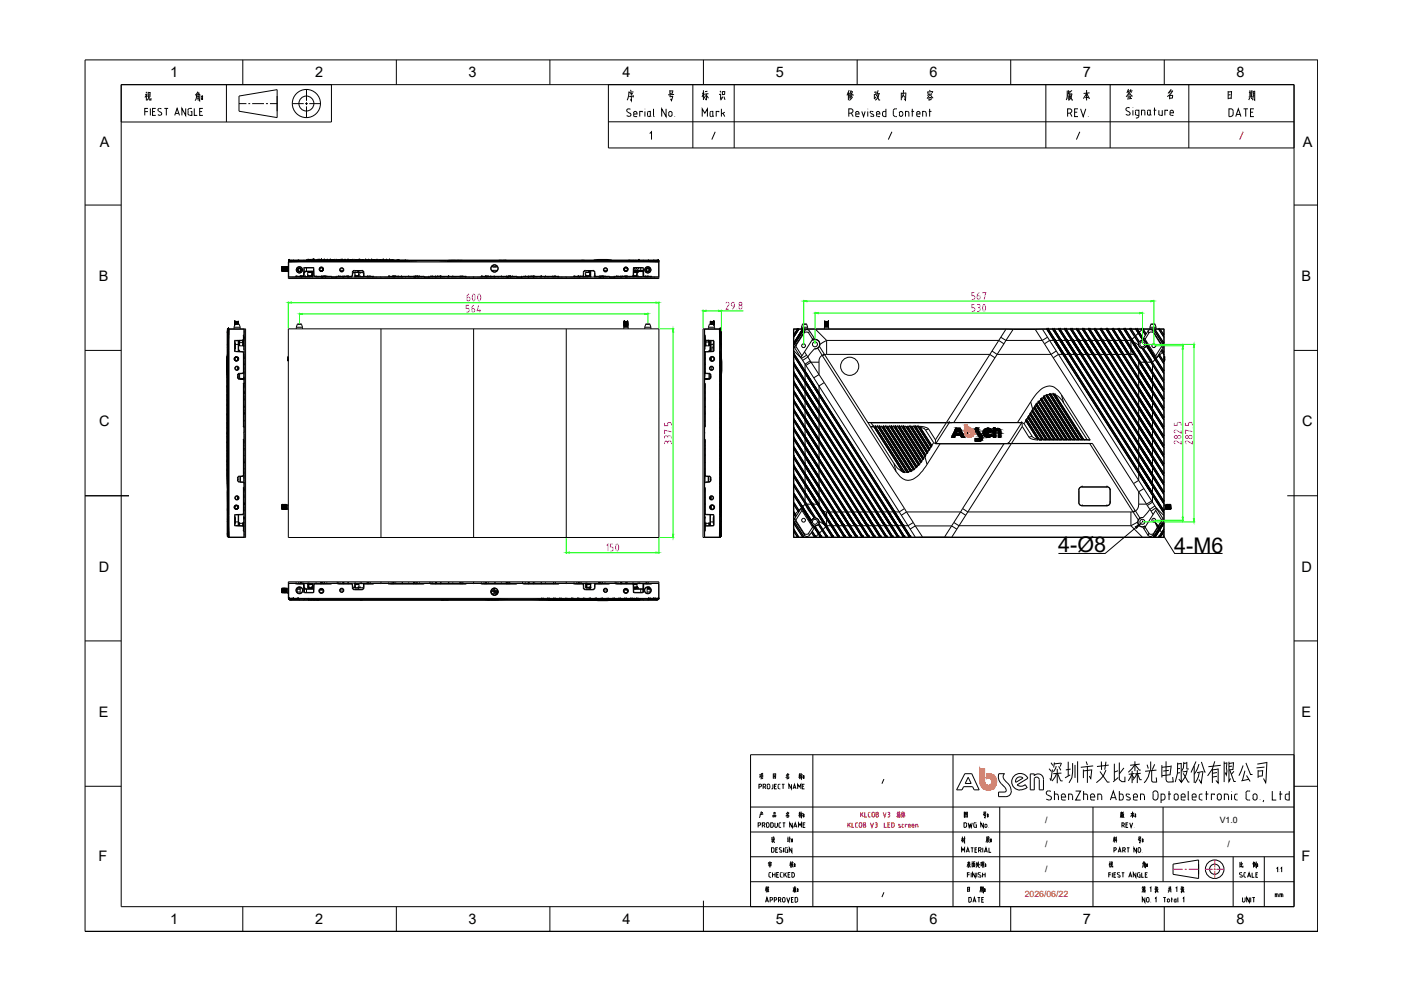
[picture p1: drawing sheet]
<svg xmlns="http://www.w3.org/2000/svg" width="297mm" height="210mm" viewBox="0 0 297 210" stroke-linecap="round" stroke-linejoin="round" font-family="sans-serif">
<defs><g id="words">
<text font-size="8.4" x="221.5" y="167.2">深圳市艾比森光电股份有限公司</text>
<g font-size="4.6">
<text x="224.4" y="117.1">4-Ø8</text>
<text x="249" y="117.3">4-M6</text>
</g>
<text font-size="3.5" x="269.5" y="191.6">mm</text>
<g font-size="3.1">
<text x="36.1" y="16.3">1</text>
<text x="66.8" y="16.3">2</text>
<text x="99.4" y="16.3">3</text>
<text x="132" y="16.3">4</text>
<text x="164.5" y="16.3">5</text>
<text x="197.1" y="16.3">6</text>
<text x="229.6" y="16.3">7</text>
<text x="262.2" y="16.3">8</text>
<text x="21.2" y="31.2">A</text>
<text x="276.2" y="31.2">A</text>
<text x="21" y="59.6">B</text>
<text x="276" y="59.6">B</text>
<text x="21" y="90.4">C</text>
<text x="276.1" y="90.4">C</text>
<text x="21" y="121.2">D</text>
<text x="276" y="121.2">D</text>
<text x="21" y="152">E</text>
<text x="276" y="152">E</text>
<text x="20.9" y="182.6">F</text>
<text x="276" y="182.6">F</text>
<text x="36.1" y="195.9">1</text>
<text x="66.8" y="195.9">2</text>
<text x="99.4" y="195.9">3</text>
<text x="132" y="195.9">4</text>
<text x="164.5" y="195.9">5</text>
<text x="197.1" y="195.9">6</text>
<text x="229.6" y="195.9">7</text>
<text x="262.2" y="195.9">8</text>
</g>
<g font-size="1.8">
<text x="221.6" y="179.7">/</text>
<text x="221.6" y="174.4">/</text>
<text x="258.6" y="174.4">V1.0</text>
<text x="260.2" y="179.7">/</text>
<text x="221.6" y="185">/</text>
</g>
<text font-size="1.8" fill="#f00" x="217.3" y="190.2">2026/06/22</text>
</g></defs>
<!-- layer: 0 -->
<g fill="none" stroke="#000" stroke-width=".21">
<path d="M279.4 12.7v184.8M59.7 56.8h.1M59.7 56.8v.7M59.7 57.5h.1M59.7 56.8l.1 .6M59.8 56.7l-.1 .1M59.8 57.4l-.1 .1M59.8 57.4l.1 .1M59.8 56.7h.1M59.8 56.7l.1 .8M59.8 56.7l.1 .1M59.8 56.7v.4"/>
<path d="M59.9 56.8l.1 .7M59.9 56.8h.1M59.9 57.5h.1M59.9 56.7v.1M59.9 56.7h.1M59.9 56.7l.1 .8M59.9 57.4v.1M59.9 56.7l.1 .1M59.9 56.7v.4M60 56.8h.1M60 57.5h.1M60 56.8l.1 .6"/>
<path d="M60 56.7v.1M60 56.7h.1M60 56.7l.1 .8M60.1 57.4l-.1 .1M60.1 57.4v.1M60.1 56.7v.1M60.1 56.7v.8M60.1 56.8h.1M60.1 57.5h.1M60.1 56.8l.1 .6M60.2 56.7l-.1 .1M60.2 57.4l-.1 .1"/>
<path d="M60.2 57.4v.1M60.2 56.7v.1M60.2 56.7h.1M60.2 56.7v.8M60.2 56.7v.4M60.2 56.8h.1M60.2 57.5h.1M60.2 57.1v.4M60.2 56.8l.1 .6M60.3 56.7l-.1 .1M60.3 57.4l-.1 .1M60.3 57.4l.1 .1"/>
<path d="M60.3 56.7l.1 .1M60.3 56.7h.1M60.3 56.7l.1 .8M60.4 56.8h.1M60.4 57.5h.1M60.4 56.8l.1 .6M60.5 56.7l-.1 .1M60.5 57.4l-.1 .1M60.5 57.4v.1M60.5 56.7l.1 .7M60.5 56.7h.1M60.5 56.7v.8"/>
<path d="M60.5 57.5h.1M60.5 57.1v.4M60.6 56.7l-.1 .1M60.6 57.4l-.1 .1M60.6 57.4v.1M60.6 56.7l.1 .1M60.6 56.7h.1M60.6 56.7l.1 .8M60.6 57.1v.4M60.7 57.5h.1M60.7 56.8v.6M60.7 56.7h.1"/>
<path d="M60.7 56.7v.1M60.7 57.4v.1M60.7 56.7v.8M60.7 56.7l.1 .1M60.8 56.8v.6M60.8 57.4l-.1 .1M60.8 57.4h.1M60.8 56.8h.1M60.8 56.7l.1 .9h.2M60.9 57.5h.1M60.9 56.7h.1M60.9 56.7h.2"/>
<path d="M61 56.8h.1M61 56.8v.7M61 57.5h.1M61 56.8l.1 .6M61.1 56.7l-.1 .1M61.1 57.4l-.1 .1M61.1 56.7h.1M61.1 57.4h.1M61.1 56.7v.4M61.1 58.8h78.6M61.1 58.7h1.6M61.2 55.5v.1"/>
<path d="M61.2 55.5l-.1 .1M61.2 55.4h.1M61.2 55.5h.1M61.2 55.4l-.1 3.7h78.6v-3.6M61.2 55.4v.1M61.2 55.6v3.1M61.2 55.4h1M61.2 55.3v.1M61.3 55.4h.1M61.3 55.4h.9M61.3 55.4h2M61.3 55.4h1.7"/>
<path d="M61.3 55.3l-.1 .1M61.4 55.2h.1M61.4 55.2l-.1 .2M61.4 55.2v.1M61.5 55.2h-.1M61.7 55.2h-.3M61.8 55.2h-.3M61.9 55.3h.6M61.9 55.4h.1M61.9 55.5h.1M61.9 55.4v.1M61.9 58.7v.1"/>
<path d="M61.9 55.4l-.7 .1M62 55.3l-.7 .1M62.1 58.7v.1M62.2 55.4h.1M62.2 55.4v.1M62.2 55.4h.8M62.2 55.5h.1M62.2 58.7v.1M62.4 58.7v.1M62.5 58.7v.1M62.5 55.3h.2M62.7 55.3l.6 .1"/>
<path d="M62.8 58.7h.1M62.8 58.7v.1M62.8 58.7h-.2M62.8 58.7h-.1M62.8 58.7h3.5M62.8 58.5l-.1 .1M62.8 58.6v.1M62.9 58.6v.1M62.9 58.6l1.3 .1M62.9 58.7v.1M62.9 58.7h.1M63 55.4h.1"/>
<path d="M63 55.4l-.8 .1M63 55.4h24M63 55.4h-.8M63.1 58.7v.1M63.2 58.7v.1M63.3 55.4h.1M63.3 58.7v.1M63.4 55.2h.1M63.5 55.2v.2h1.1M63.5 58.7v.1M63.6 58.7v.1M63.6 58.7h.1"/>
<path d="M63.7 58.7h.1M63.8 58.7v.1M63.9 58.7h.1M63.9 58.7v.1M64.1 58.7h.1M64.1 58.7v.1M64.2 58.7h.1M64.2 58.7v.1M64.3 58.4l-.1 .1M64.3 58.7v.1M64.3 55.2h.2M64.4 58.4l-.2 .2"/>
<path d="M64.4 56.9l-.1 1.5zM64.5 57.7l.1 .1M64.5 57.6h2M64.5 57.5h2M64.5 58.7v.1M64.5 56.7l-.1 .2M64.5 56.8v.1M64.6 55.2v.2M64.6 56.7v.1M64.6 56.8h1.8M64.6 56.7h1.8M64.6 57.6v.2"/>
<path d="M64.6 58.7v.1M64.6 57.8h-.1v.9M64.8 58.7h.1M64.8 58.7v.1M64.9 58.7v.1M64.9 55.3h.1M64.9 55.3v.1M64.9 55.3h.9M64.9 55.3l.6 .1M64.9 55.4h-.3M64.9 55.4h.6M65 56.8v.8"/>
<path d="M65.1 55.3h.1M65.1 55.3h.7M65.1 58.7v.1M65.1 55.3h-.2M65.2 58.7v.1M65.2 55.2h.2M65.2 57.8h1.1v.7h-1.1zM65.2 58.6v.1M65.2 58.6l1.1-.1v.3M65.2 58.6h.6M65.2 58.5h1.1M65.2 58.5v.1"/>
<path d="M65.3 58.5h.1M65.3 58.6h.1M65.3 57.8h.1M65.3 57.7h1M65.3 55.2h.2M65.3 55.2h-.1M65.3 55.2h.1M65.3 55.2h2.4M65.3 58.7v.1M65.4 55.2h1M65.4 55.2h.1M65.4 55.2v.1"/>
<path d="M65.4 58.6v.1M65.4 55.3l1 .1M65.4 57.7v-.1l.1 .1M65.4 58.7v.1M65.5 57.7h.1M65.5 58.6v.1M65.5 55.4h.1M65.6 55.2h.1M65.6 58.7v.1M65.6 55.2l1 .1M65.6 55.2l.9 .1M65.7 58.7v.1"/>
<path d="M65.8 55.4h.1M65.8 55.2h.7M65.8 55.2h.1M65.8 55.5l-4.6 .1M65.8 55.3h.1M65.8 55.3v.2M65.8 58.7v.1M65.8 55.5h69.3M65.8 55.3l.1 .1M65.8 55.3v.1M65.8 58.5v.2M65.8 55.3l.6 .1"/>
<path d="M65.9 57.7h.1M65.9 55.4h.1M66 57.7h.1M66 57.6v.1M66 58.5h.1M66 57.8h.1M66.1 57.7h.1M66.1 57.8v.7M66.1 58.5v.2M66.2 55.2h.1M66.2 58.5h.1M66.3 57.7h.1"/>
<path d="M66.3 58.5h.1M66.3 57.8h.1M66.3 57.8v.7M66.3 58.7v.1M66.4 55.3h.1M66.4 55.2v.1M66.4 55.2l1.7 .1M66.4 55.3h.8M66.4 55.1h-.2M66.4 56.7l.1 .2M66.4 56.8l.1 .1M66.4 55.4h.1"/>
<path d="M66.4 56.7v.1M66.4 55.4h.4M66.4 55.4h-.5M66.4 55.2h-1.2M66.5 55.3h.1M66.5 55.2h.1M66.5 55.3l-.1 .1M66.5 56.9l.1 1.5-.1-1.5M66.5 56.9h.1M66.5 55.3h.6M66.5 55.2l.9 .1M66.5 58.4l.3 .2"/>
<path d="M66.5 55.2h-.1M66.6 55.3h.1M66.6 58.4l.2 .1M66.6 55.2h1.5M66.8 55.4h.1M66.8 58.6h3.3M66.9 55.2h.1M66.9 55.2h.7M67 58.7h.1M67 58.7v.1M67.1 55.3v.1M67.1 55.3h.1"/>
<path d="M67.1 55.4h.1M67.1 58.7v.1M67.2 55.3l.9 .1M67.2 55.3l.8 .1M67.2 55.3l-.1 .1M67.2 55.2h.9M67.2 55.2l.2 .1M67.3 58.7v.1M67.4 55.3h.1M67.4 55.3h.9M67.4 55.1h.1M67.4 55.2h.1"/>
<path d="M67.4 55.2h.7M67.4 58.7v.1M67.6 58.7v.1M67.6 55.2h.3M67.6 55.2v.1M67.6 55.2h.5M67.7 55.2h.3M67.7 55.2h.1M67.7 55.2h-.1M67.8 57.3h.1M67.8 57.3a.4 .4 0 0 1 .2-.6 .4 .4 0 0 1 .5 .4 .4 .4 0 0 1-.5 .4l-.2-.2M67.9 56.9a.32 .32 0 0 1 .5 .1 .32 .32 0 0 1-.3 .4"/>
<path d="M67.9 56.9l-.1 .3 .3 .2-.4-.3M67.9 56.9a.36 .36 0 0 1 .5 .1 .36 .36 0 0 1-.1 .5 .36 .36 0 0 1-.5-.1M67.9 58.7v.1M67.9 55.3h.1M67.9 55.3h-.7M67.9 55.3l1.4 .1M68 57.5h.1M68 55.2h.1M68 55.2l-.1 .1M68 55.2l1.3 .1M68 58.7v.1M68 55.4h.1"/>
<path d="M68 57.6h.1M68.1 55.4h.1M68.1 55.2h.1M68.1 55.3v.1M68.1 58.7v.1M68.1 55.3h.2M68.1 55.3l-.1 .1M68.1 55.2l1.5 .1M68.2 58.7h.1M68.2 55.2h.1M68.2 55.2h1.2M68.2 55.2h-.1"/>
<path d="M68.2 58.7v.1M68.2 55.2h.9M68.2 55.2h.4M68.3 57.5h.1M68.3 58.7v.1M68.3 57.5l-.1 .1M68.3 55.3l.1 .1M68.3 55.3h.1M68.3 55.4h.1M68.3 55.3v.1M68.3 58.7h.1M68.4 55.4h.1"/>
<path d="M68.4 58.7v.1M68.4 55.2l.7 .1M68.5 55.1l.2 .1-.1-.1M68.5 58.7h.1M68.5 58.7v.1M68.7 55.2h.3M68.7 58.7h.1M68.7 55.2h1.9M68.7 55.2h.1M68.7 55.2h1.4M68.8 55.2h1.5M68.9 55.3h.2"/>
<path d="M69 58.7h.1M69 58.7v.1M69 55.2h.1M69.1 55.2h.1M69.1 55.2v.1M69.1 58.7v.1M69.1 55.2h.3M69.1 55.3l1.5 .1M69.1 55.3h1.5M69.3 58.7h.1M69.3 55.4h.1M69.3 58.7v.1"/>
<path d="M69.3 55.2l-.2 .1M69.3 55.3v.1M69.3 55.3h.3M69.4 55.2h.1M69.4 55.2l2.4 .2M69.4 55.2h.6M69.4 58.7v.1M69.6 55.3v.1M69.6 55.3h.1M69.6 55.4h.1M69.6 58.7v.1M69.6 55.2l.7 .1"/>
<path d="M69.7 58.7v.1M69.7 55.1h.3M69.9 58.7v.1M70 55.2h1.9M70 55.2h.1M70 55.2h1.3M70.1 55.2h.5M70.1 55.2h.3M70.1 55.2h1.5M70.1 58.5l.2 .1M70.1 58.6l.1 .1M70.2 55.3h.1"/>
<path d="M70.2 58.7v.1M70.3 58.7v.1M70.3 58.6v.2M70.3 58.6v.1M70.3 55.2v.1M70.3 55.2h.4M70.3 55.3l1.5 .1M70.4 55.2h.1M70.4 55.2l2.7 .2M70.4 58.7v.1M70.5 58.7v.1M70.6 55.4h.1"/>
<path d="M70.6 55.2h.1M70.6 55.3v.1M70.6 55.3h.2M70.7 58.7v.1M70.7 55.2h.5M70.8 55.3l.1 .1M70.8 55.3h.1M70.8 55.3v.1M70.9 55.4h.1M70.9 58.7v.1M70.9 55.2l.7 .1M71 55.2h.1"/>
<path d="M71 58.7v.1M71 55.1h.3M71.1 58.7v.1M71.2 58.7v.1M71.3 58.8h.1M71.3 55.2h1.9M71.3 55.2h.1M71.3 55.2h1.3M71.3 58.7v.1M71.3 55.2h.5M71.3 55.2h.3M71.3 55.2h1.6"/>
<path d="M71.4 58.7v.1M71.5 58.7v.1M71.5 55.3h.1M71.6 55.2v.1M71.6 55.2h.3M71.6 55.3l1.5 .1M71.6 55.2h.1M71.6 58.6l.1 .1M71.6 58.6l-.1 .1M71.6 55.2l2.7 .2M71.7 58.7h-1.4M71.7 58.5l-.1 .1"/>
<path d="M71.7 58.6v.1M71.8 58.7h.1M71.8 58.8v-.2h2.7v.2M71.8 58.7l2.8 .1M71.8 55.4h.1M71.8 55.3v.1M71.8 55.3h.3M71.8 55.3l.1 .1M71.9 55.2h.1M71.9 55.4h.1M71.9 58.7v.1M71.9 55.4h-.1"/>
<path d="M71.9 55.2h.6M72 58.7v.1M72.1 58.7h.1M72.1 55.3h.1M72.1 55.4h.1M72.1 55.3v.1M72.1 58.7v.1M72.1 55.3l.1 .1M72.1 57.3h.7M72.2 55.2l.7 .1M72.2 58.7v.1M72.2 55.1h.3"/>
<path d="M72.3 55.2h.1M72.4 58.7v.1M72.5 55.2h1.9M72.5 55.2h.1M72.5 55.2h1.3M72.5 58.7v.1M72.6 55.2h.5M72.6 55.2h.3M72.6 55.2h1.5M72.6 58.7v.1M72.7 58.7h.1M72.7 58.7v.1"/>
<path d="M72.7 58.7h.2M72.7 55.3h.2M72.8 58.7v.1M72.9 55.2v.1M72.9 58.7v.1M72.9 55.2h.3M72.9 55.3l1.4 .1M72.9 55.2h.1M72.9 55.2l1.5 .1M73 58.7v.1M73.1 58.7h.1M73.1 55.4h.1"/>
<path d="M73.2 55.2h.1M73.2 55.2l1.4 .1M73.2 55.2h.5M73.4 55.3v.1M73.4 55.3h.1M73.4 55.4h.1M73.4 55.3l-.3 .1M73.4 55.2l.7 .1M73.4 58.7h.1M73.5 55.1h.3M73.7 58.7v.1M73.7 58.7h.1"/>
<path d="M73.8 55.2h1.8M73.8 55.2h.1M73.8 55.2h1.3M73.8 55.2h.6M73.8 55.2h.3M73.9 58.7h.1M73.9 55.2h1.5M73.9 58.7v.1M74 55.3h.1M74 58.7v.1M74.1 55.2v.1M74.1 58.7v.1"/>
<path d="M74.1 55.2h.3M74.1 55.3l1.5 .1M74.1 55.2h.1M74.1 55.3l2.7 .1M74.2 58.7v.1M74.3 55.4h.1M74.4 55.2h.1M74.4 55.3l-.1 .1M74.4 58.7v.1M74.4 55.3h.2M74.4 55.2l1.5 .1M74.4 55.2h.6"/>
<path d="M74.6 55.3l.1 .1M74.6 55.3h.1M74.6 55.3v.1M74.6 55.4h.1M74.7 58.4l-.2 .1M74.7 55.4h.1M74.7 55.2l.7 .1M74.7 57.8h.1M74.8 58.4l-.3 .2M74.8 55.2h.1M74.8 57.8l-.1 .6zM74.8 55.1h.2"/>
<path d="M74.9 57.9h.3M75.1 55.2h1.8M75.1 55.2h.1M75.1 55.2h1.2M75.1 55.2h.5M75.1 55.2h.3M75.1 55.2h1.5M75.2 57.3l-.3 .1-.2 .4M75.2 57.4l-.4 .4M75.2 57.4h1.5zM75.2 58.7v.1M75.2 55.3h.2"/>
<path d="M75.3 58.5h.1M75.3 58.6h.1M75.3 57.8h.1M75.3 57.8v.7M75.3 58.6l.8-.1v.3M75.3 58.5h.8M75.3 57.8h.8M75.3 57.7h.8M75.3 58.5v.1M75.4 55.2v.1M75.4 55.2h.2M75.4 55.3l1.5 .1"/>
<path d="M75.4 55.2h.1M75.4 55.2l2.7 .2M75.4 58.6v.1M75.5 58.7v.1M75.5 58.6v.1M75.6 55.4h.1M75.6 55.3v.1M75.6 58.7v.1M75.6 55.3h.3M75.6 55.2h.1M75.7 55.2h.6M75.9 55.3v.1"/>
<path d="M75.9 55.3h.1M75.9 55.4h.1M75.9 58.6h-.7v.2M75.9 58.5v.2M75.9 57.7h.1M75.9 55.2l.7 .1M76 55.1h.3M76 58.5h.1M76 55.2h.1M76.1 57.7h.1M76.1 58.5h.1M76.1 57.8h.1"/>
<path d="M76.1 57.8v.7M76.1 58.5v.2M76.1 58.7l-.7 .1M76.1 58v.5h-.8M76.1 58.7l.1 .1M76.2 57.8l-.1 .1M76.3 55.2h1.9M76.3 55.2h.1M76.3 55.2h1.3M76.3 57.9h.2M76.3 55.2h.6M76.3 55.2h.4"/>
<path d="M76.4 58.7h.1M76.4 55.2h1.5M76.4 58.7v.1M76.4 58.7l.7 .1M76.5 58.7v.1M76.5 55.3h.1M76.6 55.2v.1M76.6 58.7v.1M76.6 55.2h.3M76.6 55.3l1.5 .1M76.7 55.2h.1M76.7 55.2l-.1 .1"/>
<path d="M76.7 55.2l1.4 .1M76.7 57.3l.2 .1 .3 .4M76.7 57.4l.4 .4M76.8 57.9h.1M76.8 58.7v.1M76.8 55.4h.1M76.9 55.4h.1M76.9 55.3l-.1 .1M76.9 55.3v.1M76.9 58.7v.1M76.9 55.3h.2M76.9 55.2h.1"/>
<path d="M76.9 55.2l2.5 .2M77 55.2h.5M77 57.6l-.2 .2M77 58.7v.1M77 58.4l.3 .2M77.1 58.4l.1-.6-.1 .9M77.1 55.3l.1 .1M77.1 55.3h.1M77.1 55.4h.1M77.1 55.3v.1M77.1 58.4l.2 .1M77.2 55.4h.1"/>
<path d="M77.2 55.2l.7 .1M77.3 55.1h.2M77.3 58.6v.2M77.3 58.7h1.8M77.3 58.6h1.8M77.6 55.2h.1M77.6 55.2h1.8M77.6 55.2h1.3M77.6 55.2h.5M77.6 55.2h.3M77.6 55.2h1.5M77.7 58.7v.1"/>
<path d="M77.7 55.3h.2M77.9 58.7v.1M77.9 55.2h.1M77.9 55.2v.1M77.9 55.2h.3M77.9 55.3l1.5 .1M77.9 58.7h.1M77.9 55.2l1.5 .1M78 58.7h.1M78 58.7v.1M78.1 58.7v.1M78.1 55.4h.1"/>
<path d="M78.1 55.2h.1M78.1 55.3v.1M78.1 55.3h.3M78.2 55.2h.1M78.2 55.2l2.4 .2M78.2 55.2h.6M78.3 58.7h.1M78.3 58.7v.1M78.4 58.7v.1M78.4 55.3v.1M78.4 55.3h.1M78.4 55.4h.1"/>
<path d="M78.4 55.2l.7 .1M78.5 58.7h.1M78.5 58.7v.1M78.5 55.1h.3M78.6 58.7v.1M78.8 58.7v.1M78.8 55.2h.1M78.8 55.2h1.9M78.8 55.2h1.3M78.9 55.2h.5M78.9 55.2h.3M78.9 55.2h1.5"/>
<path d="M78.9 58.7v.1M79 55.3h.1M79 58.7v.1M79.1 58.5l.1 .1M79.1 58.6v.1M79.1 58.6v.2M79.1 55.2v.1M79.1 58.7h1.6M79.1 55.2h.4M79.1 55.3l1.5 .1M79.1 55.2h.1M79.2 55.2h.1"/>
<path d="M79.2 58.6l.1 .2M79.2 58.6l-.1 .1M79.2 55.2l2.7 .2M79.4 55.4h.1M79.4 55.2h.1M79.4 55.3v.1M79.4 58.7v.1M79.4 55.3h.2M79.5 55.2h.6M79.6 55.3l.1 .1M79.6 55.3h.1M79.6 55.3v.1"/>
<path d="M79.6 58.7v.1M79.7 55.4h.1M79.7 55.2l.7 .1M79.8 58.7v.1M79.8 55.2h.1M79.8 55.1h.3M79.9 58.7v.1M80.1 55.2h.1M80.1 55.2h1.9M80.1 55.2h1.3M80.1 55.2h.3M80.1 55.2h.5"/>
<path d="M80.1 55.2h1.6M80.3 55.3h.1M80.4 55.2v.1M80.4 55.2h.3M80.4 55.3l1.5 .1M80.4 55.2h.1M80.4 55.2l1.5 .1M80.6 55.4h.1M80.6 55.3v.1M80.6 55.3h.3M80.6 55.3l.1 .1M80.7 55.2h.1"/>
<path d="M80.7 55.4h.1M80.7 55.2l2.4 .2M80.7 55.4h-.1M80.7 58.7h.1M80.7 55.2h.6M80.8 58.8v.3M80.9 55.3h.1M80.9 55.4h.1M80.9 55.3l.1 .1M80.9 55.3v.1M81 55.2l.7 .1M81 55.1h.3"/>
<path d="M81.1 55.2h.1M81.3 55.2h.1M81.3 55.2h1.9M81.3 55.2h1.3M81.4 55.2h.5M81.4 55.2h.3M81.4 55.2h1.5M81.5 55.3h.2M81.6 58.7v.1M81.7 55.2v.1M81.7 55.2h.3M81.7 55.3l1.4 .1"/>
<path d="M81.7 55.2h.1M81.7 58.7v.1M81.7 55.2l2.7 .2M81.9 58.7v.1M81.9 55.4h.1M81.9 55.3v.1M81.9 55.3h.3M82 55.2h.1M82 55.2l1.4 .1M82 55.2h.6M82 58.7v.1M82.1 58.7v.1"/>
<path d="M82.2 55.3v.1M82.2 55.3h.1M82.2 55.4h.1M82.2 55.2l.7 .1M82.3 55.1h.3M82.4 58.6l-.1 .1M82.4 58.6v.1M82.4 58.7h.1M82.4 58.7v.1M82.4 58.7h-1.5M82.5 58.7v.1M82.5 58.5l-.1 .1"/>
<path d="M82.5 58.6l-.1 .1M82.6 58.7h.1M82.6 55.2h.1M82.6 55.2h1.9M82.6 55.2h1.6M82.6 55.2h.6M82.6 55.2h.3M82.7 55.2h1.5M82.7 58.7v.1M82.8 55.3h.1M82.8 58.7v.1M82.9 55.2h.1"/>
<path d="M82.9 55.2v.1M82.9 55.2h.3M82.9 55.3l1.5 .1M83 58.7v.1M83 55.2l1.4 .1M83.1 58.7v.1M83.1 55.4h.1M83.2 55.2h.1M83.2 55.2l1.5 .1M83.2 58.7v.1M83.2 55.2l2.4 .2M83.2 55.2h.6"/>
<path d="M83.3 58.7h.1M83.4 58.7h.1M83.4 55.3h.1M83.4 55.3l-.3 .1M83.4 55.3v.1M83.4 55.3l.1 .1M83.4 55.4h.1M83.5 55.4h.1M83.5 58.7v.1M83.5 55.2l.7 .1M83.5 58.7h.1M83.6 58.7h.1"/>
<path d="M83.6 58.7v.1M83.7 58.7h.1M83.7 58.7v.1M83.9 58.7v.1M83.9 58.7h.1M83.9 55.2h.5M84 58.7v.1M84 55.3h.2M84.2 55.2h.1M84.2 55.2v.1M84.2 58.7v.1M84.2 55.2h.3"/>
<path d="M84.2 55.3l1.5 .1M84.2 55.2h2.3M84.2 55.2l1.5 .1M84.3 58.7v.1M84.4 55.4h.1M84.4 58.7h.1M84.4 55.3v.1M84.4 58.7v.1M84.4 55.3h.3M84.5 55.2h.1M84.5 55.2l1.4 .1M84.5 58.7v.1"/>
<path d="M84.7 55.3v.1M84.7 55.3h.1M84.7 55.4h.1M84.7 55.2h-.8M84.7 58.7v.1M84.8 55.2l.6 .1M84.8 58.7v.1M85 58.7v.1M85.1 58.7v.1M85.1 58.7h.1M85.2 58.7v.1M85.3 58.7v.1"/>
<path d="M85.3 55.3h.1M85.4 58.7v.1M85.4 55.3l1.6 .1M85.6 55.4h.1M85.7 55.4h.1M85.7 55.3l-.1 .1M85.7 55.3h.2M85.7 55.3v.1M85.9 55.3l.1 .1M85.9 55.3h.1M85.9 55.4h.1M85.9 55.3v.1"/>
<path d="M85.9 58.7v.1M86 55.4h.1M86 58.7v.1M86.5 55.2l-1.1 .1M86.5 55.2h.5M86.7 58.7h.1M86.7 58.7v.1M86.8 58.7v.1M87 58.7v.1M87 55.2h7.7M87 55.2l-1.1 .1M87 55.2l1.5 .1"/>
<path d="M87.1 58.7v.1M87.2 58.7v.1M87.5 58.7v.1M87.7 58.7v.1M87.8 58.7h.1M87.8 58.7v.1M87.9 58.7v.1M88 58.7v.1M88 58.7h.1M88.1 58.7v.1M88.1 58.7h.1M88.4 58.7h.1"/>
<path d="M88.5 55.3h4.7M88.5 55.3l-1.5 .1M88.6 58.7h.1M88.6 58.7v.1M88.7 58.7v.1M88.8 58.7v.1M88.9 58.7h.1M88.9 58.7v.1M89.1 58.7v.1M89.2 58.7v.1M89.4 58.7v.1M89.5 58.7v.1"/>
<path d="M89.8 58.5l.1 .1M89.8 58.6v.1M89.8 58.6h-7.3l.1 .2M89.8 58.6l-7.4 .1M89.9 58.7v.1M89.9 58.6l.1 .2M89.9 58.6v.1M90 58.7v.1M90.1 58.7v.1M90.2 58.7v.1M90.3 58.7v.1M90.4 58.7v.1"/>
<path d="M90.5 58.7v.1M90.6 58.7v.1M90.7 58.7v.1M90.8 58.7v.1M90.9 58.7v.1M90.9 58.8h.1M91 58.7v.1M91.1 58.7v.1M91.3 58.7l-.2 .1M91.3 58.7h-1.4M91.4 58.5l-.2 .1M91.4 58.6l-.1 .1"/>
<path d="M91.4 58.7h.1M91.4 58.6v.2M91.4 58.7h7.3M91.4 58.6h7.3M91.5 58.7v.1M91.7 58.7v.1M91.7 58.7h.1M91.9 58.7v.1M92 58.7v.1M92.2 58.7v.1M92.3 58.7v.1M92.4 58.7h.1"/>
<path d="M92.4 58.7v.1M92.5 58.7v.1M92.7 58.7v.1M92.8 58.7h.1M93.1 58.7h.1M93.2 55.3l1.5 .1M93.3 58.7v.1M93.3 58.7h.1M93.4 58.7h.1M93.4 58.7v.1M93.5 58.7h.1M93.5 58.7v.1"/>
<path d="M93.7 58.7v.1M93.9 58.7v.1M94 58.7v.1M94.1 58.7v.1M94.2 58.7v.1M94.7 55.2l-1.5 .1M94.7 55.2l1.1 .1M94.7 55.4h43.1M94.9 58.7l-.1 .1M94.9 58.7v.1M95 58.7v.1M95.1 58.7h.1"/>
<path d="M95.1 55.2h2.6l-1.5 .1M95.1 58.7v.1M95.1 55.2l1.1 .1M95.1 55.2h-.4M95.2 58.7h.1M95.3 58.7v.1M95.8 58.7v.1M96 58.7h.1M96 58.7v.1M96.1 58.7v.1M96.2 55.3l-1.5 .1M96.2 55.3h37.9"/>
<path d="M96.3 58.7v.1M96.4 58.7v.1M96.5 58.7v.1M96.6 58.7v.1M96.8 58.7v.1M97 58.7v.1M97 55.2h1.1M97.3 58.7v.1M97.5 58.7v.1M97.6 58.7h.1M97.7 58.7h.1M97.7 58.7v.1"/>
<path d="M97.9 58.7h.1M97.9 58.7v.1M98 58.7v.1M98.1 55.2h-.5M98.1 58.7h.1M98.1 58.7v.1M98.3 58.7v.1M98.4 58.7v.1M98.6 58.7v.1M98.7 58.5l.1 .1M98.7 58.6l.1 .1M98.7 58.6v.2"/>
<path d="M98.8 58.6l.1 .2M98.8 58.6l1.5 .1M99.1 58.7v.1M99.3 58.7v.1M99.4 58.7v.1M99.5 58.7v.1M100.3 58.7h.2M100.4 58.8v.3M101.2 58.7v.1M101.4 58.7v.1M101.5 58.7v.1M101.6 58.7v.1"/>
<path d="M101.8 58.7v.1M102.1 58.7h.1M102.1 58.7h-1.6M102.1 58.7h-.2M102.1 58.7v.1M102.1 58.5l-.1 .1M102.1 58.6v.1M102.2 58.6v.1M102.2 58.6l7.2 .1h-7.3M102.2 58.7v.1M102.2 58.7h.1M102.4 58.7v.1"/>
<path d="M102.5 58.7v.1M102.7 58.7v.1M102.9 58.7v.1M102.9 58.7h.1M103 58.7h.1M103.2 58.7h.1M103.2 58.7l-.1 .1M103.2 58.7v.1M103.3 58.7v.1M103.3 58.7h.1M103.4 58.7v.1M103.5 58.7h.1"/>
<path d="M103.5 58.7v.1M103.7 58.7v.1M103.8 58.7v.1M104 58.7v.1M104.1 58.7h.1M104.1 58.7v.1M104.2 58.7v.1M104.2 57.3h1.3M104.4 57.5h.1M104.4 58.7v.1M104.4 56.3v.3M104.5 58.7v.1"/>
<path d="M104.5 57.3v.3M104.6 56.3v.2h.6v-.2M104.6 58.7v.1M104.7 58.7v.1M104.8 58.7h.1M104.9 58.7v.1M105.1 58.7v.1M105.3 56.3v.3M105.6 58.7v.1M105.6 58.7h.1M105.7 55.2h1.7M106.3 58.7h.1"/>
<path d="M106.3 58.7v.1M106.4 58.7v.1M106.6 58.7v.1M106.7 58.7v.1M106.8 58.7v.1M107.2 58.7v.1M107.3 58.7v.1M107.4 58.7h.1M107.4 58.7v.1M107.5 58.7v.1M107.6 58.7h.1M107.6 58.7v.1"/>
<path d="M107.7 58.7v.1M107.8 58.7h.1M107.8 58.7v.1M108 58.7h.1M108.1 58.7h.1M108.2 58.7h.1M108.2 58.7v.1M108.3 58.7v.1M108.4 58.7v.1M108.6 58.7v.1M108.6 58.7h.1M108.8 58.7v.1"/>
<path d="M108.9 58.7v.1M109 58.7v.1M109.1 58.7v.1M109.4 58.5l.1 .1M109.4 58.6l.1 .1M109.5 58.7v.1M109.5 58.7h.1M109.6 58.6v.2M109.6 58.6l-.1 .1M109.6 58.7v.1M109.7 58.7v.1M109.8 58.7v.1"/>
<path d="M109.9 58.7v.1M110 58.7v.1M110.1 58.7v.1M110.2 58.7v.1M110.3 58.7v.1M110.4 58.7v.1M110.5 58.7v.1M110.6 58.8h.1M110.6 58.7v.1M110.7 58.7v.1M111 58.7h-1.4M111 58.7l-.2 .1"/>
<path d="M111 58.5l-.1 .1M111 58.6l-.1 .1M111 58.6v.2M111 58.7h7.4M111 58.6h7.4M111.1 58.7v.1M111.2 58.7v.1M111.3 58.7v.1M111.4 58.7h.1M111.4 58.7v.1M111.5 58.7v.1M111.7 58.7v.1"/>
<path d="M111.8 58.7v.1M111.9 58.7v.1M112 58.7h.1M112 58.7v.1M112.1 58.7v.1M112.3 58.7v.1M112.4 58.7h.1M112.7 58.7h.1M113 58.7v.1M113 58.7h.1M113.2 58.7h.1M113.2 58.7v.1"/>
<path d="M113.4 58.7h.1M113.4 58.7v.1M113.5 58.7v.1M113.7 58.7v.1M113.8 58.7v.1M113.9 58.7v.1M114.6 58.7l-.1 .1M114.6 58.7v.1M114.7 58.7v.1M114.7 58.7h.1M114.8 58.7v.1M114.8 58.7h.1"/>
<path d="M114.9 58.7v.1M115.4 58.7v.1M115.4 58.7l.1 .1M115.7 58.7h.1M115.7 58.7v.1M115.8 58.7v.1M116 58.7v.1M116.1 58.7v.1M116.2 58.7v.1M116.3 58.7v.1M116.4 58.7v.1M116.6 58.7v.1"/>
<path d="M117 58.7v.1M117.1 58.7v.1M117.2 58.7h.1M117.3 58.7v.1M117.6 58.7h.1M117.6 58.7v.1M117.8 58.7h.1M117.8 58.7v.1M117.9 58.7v.1M118.1 58.7v.1M118.2 58.7v.1M118.3 58.7v.1"/>
<path d="M118.3 58.5l.2 .1M118.3 58.6l.1 .1M118.4 58.6v.2M118.4 58.7h1.6M118.5 58.6l.1 .2M118.5 58.6l-.1 .1M118.7 58.7v.1M118.9 58.7v.1M119 58.7v.1M119.1 58.7v.1M119.2 58.7v.1M120 58.7h.1"/>
<path d="M120.1 58.8v.3M120.9 58.7v.1M121 58.7v.1M121.2 58.7v.1M121.3 58.7v.1M121.4 58.7v.1M121.7 58.6v.1M121.7 58.6l-.1 .1M121.7 58.7h.1M121.7 58.7v.1M121.7 58.7h-1.6M121.7 58.7l1.9 .1"/>
<path d="M121.8 58.7v.1M121.8 58.5l-.2 .1M121.8 58.6l-.1 .1M121.8 58.7l1.7-.1v.2M121.9 58.7h.1M122 58.7v.1M122.2 58.7v.1M122.3 58.7v.1M122.4 58.7v.1M122.5 58.7v.1M122.6 58.7h.1M122.8 58.7v.1"/>
<path d="M122.8 58.7h.1M122.9 58.7h.1M122.9 58.7v.1M123 58.7h.1M123 58.7v.1M123.2 58.7h.1M123.2 58.7v.1M123.3 55.2h.7M123.7 58.4l-.2 .1M123.7 57.8v.6zM123.7 58.4l-.2 .2M123.7 58.4v.4"/>
<path d="M123.8 58.7v.1M123.9 58.7v.1M124 58.7v.1M124.1 58.8l.1-.2 1.1-.1v.3M124.1 57.3l-.2 .1-.2 .4M124.1 57.4l-.4 .4M124.2 57.4h1.5zM124.2 58.6h.6M124.2 58.5v.1M124.2 58.5h.1M124.2 58.6h.1M124.2 57.8h.1"/>
<path d="M124.2 58.5h1M124.2 57.7h1M124.2 58.7v.1M124.3 58.6l.1 .2M124.4 58.6v.1M124.5 58.7v.1M124.6 58.7v.1M124.7 58.7v.1M124.8 58.5v.2M124.8 57.7h.1M125 58.5h-.1M125 57.7h.1"/>
<path d="M125 58.5h.1M125 57.8h.1M125 57.8v.7M125 58.5v.2M125.2 58.5h-.1M125.2 57.7h.1M125.2 58.5h.1M125.2 57.8h.1M125.2 57.8h-1v.7h1M125.2 57.8v.7M125.2 58.5v.2M125.3 58.7l-1.6 .1"/>
<path d="M125.3 58.7v.1M125.7 57.3l.2 .1 .3 .4M125.7 57.4l.4 .4M126 58.7h.1M126.1 57.8l.1 .6zM126.1 58.4l.2 .2M126.1 58.7v.1M126.2 58.4l.1 .1M126.2 58.7v.1M126.4 58.6v.2M126.4 58.6h2.7M126.5 58.7v.1"/>
<path d="M126.8 58.7v.1M126.9 58.7v.1M127 58.7v.1M127.1 58.7h.1M127.1 58.7v.1M127.2 58.7v.1M127.3 58.7h.1M127.3 58.7v.1M127.4 58.7h.1M127.4 58.7v.1M127.5 58.7h.1M127.5 58.7v.1"/>
<path d="M127.7 58.7h.1M127.9 58.7h.1M127.9 58.7v.1M128 58.7v.1M128 57.3h.7M128.1 58.7v.1M128.3 58.7h.1M128.3 58.7v.1M128.4 58.7v.1M128.5 58.7v.1M128.7 58.7v.1M128.8 58.7v.1"/>
<path d="M129.1 58.5l.1 .1M129.1 58.6v.1M129.1 58.6l-3.2 .2M129.2 58.7v.1M129.2 58.7h.1M129.3 58.7v.1M129.4 58.7v.1M129.5 58.7v.1M129.6 58.7v.1M129.7 58.7v.1M129.8 58.7v.1M129.9 58.7v.1"/>
<path d="M130 58.7v.1M130.1 58.7v.1M130.2 58.8h.1M130.2 58.7v.1M130.3 58.7v.1M130.4 58.7v.1M130.6 58.6l-.1 .2M130.6 58.6v.1M130.6 58.7h-1.4M130.7 58.5l-.2 .1M130.7 58.6l-.1 .1M130.7 58.6v.1"/>
<path d="M130.7 58.6h3.4M130.7 58.7h.1M130.7 58.7v.1M130.8 58.7v.1M130.9 58.7v.1M131 58.7h.1M131 58.7v.1M131.1 58.7v.1M131.3 58.7v.1M131.4 58.7v.1M131.6 58.7v.1M131.7 58.7h.1"/>
<path d="M131.7 58.7v.1M131.8 58.7v.1M132 58.7v.1M132 58.7h.1M132.4 57.3a.4 .4 0 0 1 .2-.6 .4 .4 0 0 1 .5 .4 .4 .4 0 0 1-.6 .4l-.1-.2M132.4 58.7h.1M132.4 57.3h.1M132.5 56.9a.32 .32 0 0 1 .5 .1 .32 .32 0 0 1-.4 .4M132.5 56.9a.35 .35 0 0 1 .5 .1 .35 .35 0 0 1-.1 .5 .35 .35 0 0 1-.5-.2M132.5 56.9l-.1 .3 .2 .2-.3-.3M132.5 57.5h.1M132.6 57.6h.1"/>
<path d="M132.6 58.7v.1M132.6 58.7h.1M132.7 58.7h.1M132.7 55.2l2.4 .2v.1M132.7 58.7v.1M132.8 58.7h.1M132.8 58.7v.1M132.8 57.5v.1M132.9 57.5h.1M133 58.7h.1M133 58.7v.1M133.1 58.7v.1"/>
<path d="M133.3 58.7v.1M133.4 58.7v.1M133.5 58.7v.1M133.6 55.2h-.5M134.1 58.6l-3.4 .1M134.1 55.3h1.1M134.2 55.2h5.2M134.2 55.2h1.3M134.2 55.2l-.1 .1M134.2 58.6h.1M134.2 58.6l.9-.1v.3M134.2 58.7v.1"/>
<path d="M134.2 58.6v.2M134.2 58.6h.6M134.2 58.4l-.2 .1M134.3 56.9l-.1 1.5 .2-1.5M134.3 56.9h.1M134.3 58.5h.7M134.3 58.4l-.3 .2M134.3 57.8h1M134.4 57.7h.1M134.4 57.6h.1M134.4 57.6v.1M134.4 58.6v.1"/>
<path d="M134.4 57.7h.6M134.4 57.6h.8M134.4 57.4h2M134.4 58.7v.1M134.4 56.7l-.1 .2M134.4 56.8v.1M134.4 56.8l-.1 .3M134.5 58.6v.1M134.5 56.8l.2 .3 .2-.3M134.5 58.7v.1M134.6 55.2h-1.4h.9M134.8 58.5v.2"/>
<path d="M134.8 57.7h.1M134.9 56.8l.2 .3 .3-.3M135 58.5h.1M135 57.7h.1M135 57.8h.1M135 57.6v.9M135 58.5v.2M135 57.9h.1M135.1 55.5l4.6 .1M135.1 58.7l-.8 .1M135.1 58.7h.1M135.1 57.9h.1"/>
<path d="M135.1 57.7v.2M135.2 55.3h.3M135.2 57.6h.1M135.2 57.7h.1M135.2 57.6v.1M135.2 57.6l-.1 .3M135.2 57.7h-.1M135.2 57.6l-.1 .1M135.2 57.4h.1M135.2 57.4v.3h-.9M135.3 58.7h.1M135.3 58.7v.1"/>
<path d="M135.3 58.7l1 .1M135.3 57.7v.1M135.4 57.6h1v1.1M135.4 57.4l-.1 .1M135.4 58.7v.1M135.5 55.3h.1M135.5 55.2h.1M135.5 55.2v.1M135.5 55.3h-.3M135.5 55.3l.8 .1M135.5 57.4h.1M135.6 58.7v.1"/>
<path d="M135.6 55.2h-74.1M135.7 55.2h-.2M135.7 58.7v.1M135.8 56.8v.8M135.8 58.7v.1M135.9 57.4h.1M135.9 58.7v.1M136 57.4l.2 .1M136.1 58.7v.1M136.2 56.7l.2 .2M136.2 56.8l.1 .1M136.3 56.7h-1.8l1.8 .1"/>
<path d="M136.3 55.2v.2M136.3 56.7v.1M136.4 57.5h-1v.2M136.4 56.9l.1 1.5zM136.4 58.4l.2 .2M136.4 58.4l.2 .1M136.5 55.2h-.2M136.6 58.6v.2M136.7 58.6h1.3v.2M136.7 58.6l1.3 .1M136.8 58.7v.1M136.9 58.7h.1"/>
<path d="M137 58.7v.1M137.2 58.7h.1M137.2 58.7v.1M137.3 58.7v.1M137.4 55.2v.2h-1.1M137.4 58.7h.1M137.4 58.7v.1M137.5 55.4h.1M137.5 55.2h-.2M137.5 55.4h2.1M137.5 58.7v.1M137.6 55.4h2"/>
<path d="M137.7 58.7v.1M137.8 55.4h.1M137.8 55.5h.1M137.8 55.4h1.8M137.8 55.4v.1M137.8 58.7v.1M138 58.7v.1M138 58.5l.1 .1M138 58.6l.1 .1M138 58.7h1.7M138.1 58.6l.1 .2M138.1 58.6l-.1 .1"/>
<path d="M138.3 58.7v.1M138.6 58.7v.1M138.6 55.4h.1M138.6 55.4v.1M138.6 55.4h1.1M138.6 55.4l-.8 .1M138.6 55.4h1M138.6 55.4h-.8M138.7 58.7v.1M138.8 58.7v.1M138.9 55.4l.8 .1M138.9 55.4v.1"/>
<path d="M138.9 55.5h.1M139 55.2h.4M139.2 55.2h.3M139.4 55.2h.1M139.4 55.2v.1M139.5 55.2h.1M139.5 55.2l.1 .1M139.5 55.2h-.1M139.6 55.4h.1M139.6 55.3v.1M139.6 55.3h.1M139.6 55.4l.1 .1"/>
<path d="M139.7 55.4h.1M139.7 55.5h.1M139.7 55.4v.1M139.7 55.6v3.1M139.7 55.5v.1M48.1 79.6v.6M48.2 76.8h.1M48.2 76.8l.1 2.5M48.2 78.3l.1 3M48.2 76h.1M48.2 76.2v.4M48.2 76.1h.1"/>
<path d="M48.2 75.4h.1M48.2 78.2h.1M48.2 75.4v.3M48.2 73.5v.2M48.2 73v.3M48.2 76.8l.1 2.1M48.2 78.2l.1 3M48.2 78.6v1M48.2 76.7v1.5M48.2 75.6v.2M48.2 78.3v.3M48.2 78.6v1.1"/>
<path d="M48.2 76.8v1.6M48.2 69.9h.1M48.2 75.7h.1M48.2 75.8h.1M48.2 75.6v1.2M48.2 76.8l.1 .5M48.2 75.7l.1 .3M48.2 73.7v.1M48.2 73.8h.2M48.2 70.2h.2M48.2 69.9h.2M48.2 69.9v43.8"/>
<path d="M48.2 70.1v.5M48.2 69.9v3.4M48.2 73.8l.1 31.2M48.2 75.7l.1 1.1M48.2 73.3l.1 .1M48.2 78.4v.9M48.2 76.7v.6M48.2 78.7v.6M48.2 75.7l.1 .5M48.3 77.3h.1M48.3 76.2h.1M48.3 79.3h.1"/>
<path d="M48.3 73.4h.1M48.3 76.2v2.8M48.3 76.2v.6M48.3 73.4l-.1 .3M48.3 75.1v.2M48.3 75.3v.1M48.3 75.3h.1M48.3 75.4h.1M48.3 76.1h.1M48.3 76h.1M48.3 76.9l.1 5.6M48.3 76v.1"/>
<path d="M48.3 76.8v.1M48.3 76.1v.1M48.3 78.8l.1 5.7M48.3 76.9l.1 3.6M48.3 76.1v2.5M48.3 75.4v1.6M48.3 76l.1 2.6M48.3 76.8h.1M48.3 71v.9M48.3 74.1v.4M48.3 74.3v.4M48.3 75v.3"/>
<path d="M48.3 74.3h.1M48.3 74.7h.1M48.3 75h.1M48.3 77h.1M48.3 79h.1M48.3 69.9h.1M48.3 75l.1 .1M48.3 72.1l.1 .9M48.3 69.9h.2M48.3 76.6h.1M48.3 75l.1 1.7M48.3 74.1v.2"/>
<path d="M48.3 74.5v.5M48.3 76.6v.4M48.3 78.6v.4M48.3 75.1v.3M48.3 77l.1 .1M48.3 75.3v1.3M48.3 75.3l.1 1.3M48.3 79l.1 .1M48.3 75.1h.1M48.3 78.6h.1M48.4 69.8h.1M48.4 72.7v.3"/>
<path d="M48.4 74.1v.4M48.4 69.8l-.1 .1M48.4 70.9v.4M48.4 71.4h.1M48.4 69.9v1.4M48.4 69.9v3.2M48.4 69.9h.1M48.4 73.1h.1M48.4 71.3h.1M48.4 71.3v.1M48.4 69.8l3.7-.1v44.3h-3.5l-.2-.2M48.4 79h.1"/>
<path d="M48.4 77h.1M48.4 72.7h.1M48.4 75.1h.1M48.4 69.9v2.8M48.4 70.9h.1M48.4 71.3v1.4M48.4 69.9l-.1 1.1M48.4 69.8v1.5M48.4 73v.1M48.4 74.5v2.1M48.4 79v1.6M48.4 77v1.6"/>
<path d="M48.4 73.1v.1M48.4 74.5h-.1M48.4 76.6h-.1M48.4 70.9l.1 .1M48.4 71.4v1.2M48.4 76.6h.1M48.4 78.6h.1M48.4 72.7v.4M48.4 71h.1M48.4 74.1h-.1M48.4 74.4h.2M48.4 78.6v.4"/>
<path d="M48.4 69.8l.1 1.2M48.4 73.1v1.6M48.4 77v1.7l-.1-.1M48.4 76.7v.3M48.4 69.8v.1M48.5 71.4l-.1 1.3M48.6 74.4v34.9M48.6 69.8v4.6M48.6 69.8h3.1M48.6 69.7v.1M49.7 68.3h.1M49.7 68.4h.1"/>
<path d="M49.7 68.5h.1M49.7 68.7h.1M49.7 68.8h.1M49.7 68.9h.1M49.7 68.5l.1 .1M49.7 68.4l.1 .1M49.7 74.4l.2 .1M49.7 74.4h.1M49.7 72.3h.1M49.7 68.9v.1M49.7 72.3v2.1M49.8 68.2h.1"/>
<path d="M49.8 68.2l-.1 .1M49.8 68.3l-.1 .1M49.8 68.5h-.1M49.8 68.6l-.1 .1M49.8 68.7l-.1 .1M49.8 74.4l.1 .1M49.8 68.7l.9 .1M49.8 68.7h.9l.2 .7h-1.3zM49.8 72.3v2.1M49.8 68.7v.1M49.9 72.1l-.2 .2M49.9 72.2l-.1 .1"/>
<path d="M49.9 73h.7M49.9 72.2l1.5-.1zM49.9 74.5h.1M49.9 74.5l1.5 .1zM49.9 68.2h-.1M50.1 68.2h.4M50.1 68.6h.4M50.1 68.2l-.4 .1M50.2 68.2h-.4M50.3 79.9l.3 .5h.2M50.3 77.7v.7M50.4 76.4h-.1"/>
<path d="M50.4 76.4h.1M50.4 76.4a.36 .36 0 0 0 .1-.5 .36 .36 0 0 0-.6 0 .36 .36 0 0 0 .2 .5l.4-.2-.4 .3M50.4 79.6l.1 .4zM50.4 68.2l-.7 .1M50.4 76.2a.32 .32 0 0 0-.4-.4 .32 .32 0 0 0-.1 .5M50.4 68.7h.1M50.4 68.5l.1 .1M50.4 68.4l.1 .1M50.4 68.3h.1M50.4 79.9l.4 .4M50.4 68.4l-.6 .1M50.4 68.3h-.6"/>
<path d="M50.4 68.5l-.6 .1M50.4 68.7h-.5M50.5 68.2h-.4M50.5 68.2h-.7M50.5 68.2h.1M50.5 68.2l-.1 .1M50.5 68.3l-.1 .1M50.5 68.5h-.1M50.5 68.6l-.1 .1M50.5 68.5h.1M50.5 68.6h.1M50.5 68.3h.1"/>
<path d="M50.5 68.7h.1M50.5 72.2v2.3M50.5 68.5h-.8M50.5 68.3l-.4 .1M50.5 68.6l-.8 .1M50.5 68.3l-.8 .1M50.5 75.9h.1M50.5 76.3h.1M50.6 76.1h.1M50.6 76.2h.1M50.6 73.2h.2M50.6 73.1h.2"/>
<path d="M50.6 72.6h.2M50.6 72.2v2.3M50.6 76v.2M50.6 72.6h.9M50.8 73.2h.1M50.8 73.1h.1M50.8 72.6h.1M50.8 74.3h-.2h.2v.2M50.8 74.3h.1M50.8 72.2v1.1M50.8 73.3h.1M50.8 73.3h.7"/>
<path d="M50.8 79.1l-.2 .1-.3 .4M50.8 79.2l-.4 .4M50.8 79.2h.6zM51.4 74.6l.2 .2M51.4 74.5l.2 .3M51.5 73.3h.1M51.5 72.6h.1M51.5 72.2v1.1M51.5 73.3l.2 .1M51.5 72.6l.2 .1M51.6 78.9l-.2 .2M51.6 71.9l-.2 .2"/>
<path d="M51.6 73.3h.2M51.6 73.3h.1M51.6 72.6h.1M51.6 74.8v4.2h.2M51.6 74.8h.1M51.6 71.2l.2 3M51.6 71.9h.1M51.6 71.2v.7M51.6 71v.2M51.6 72.1h.1M51.6 78.9l-.2 .3M51.6 71.9l-.2 .3"/>
<path d="M51.6 73.2h.2M51.6 73.1h.1M51.6 72.8h.1M51.6 72.5h.1M51.6 72.4h.1M51.6 72h.2M51.6 72.1v1.3M51.6 73.2h.1M51.6 72h.1M51.7 71.1l-.1 .1M51.7 78.9h.1M51.7 77.2h.1"/>
<path d="M51.7 75.8h.1M51.7 72h.1M51.7 71.8h.1M51.7 71.6h.1M51.7 79.2h.1M51.7 79.3h.1M51.7 78.4h.1M51.7 78.2h.1M51.7 78.1h.1M51.7 77.9h.1M51.7 77.4h.1M51.7 77.3h.1"/>
<path d="M51.7 77h.1M51.7 76.9h.1M51.7 76.1h.1M51.7 75.9h.1M51.7 75.7h.1M51.7 75.4h.1M51.7 75.3h.1M51.7 75.2h.1M51.7 75.1h.1M51.7 74h.1M51.7 73.4h.1M51.7 73.3h.1"/>
<path d="M51.7 72.8h.1M51.7 72.3h.1M51.7 72.1h.1M51.7 71.5h.1M51.7 71.4h.1M51.7 72.2h.1M51.7 76.6h.1M51.7 75.6h.1M51.7 74.1h.1M51.7 71.3h.1M51.7 71.2h.1M51.7 70.5h.1"/>
<path d="M51.7 70.4h.1M51.7 70.3h.1M51.7 71v.1M51.7 69.7v1.4M51.7 75.9v.2M51.7 70.8h.1M51.8 80l-.1 .4-.1-.1M51.8 74.6v5.3M51.8 77.3l-.1 .1M51.8 74.4v.1M51.8 69.7v44.3M61 76.4h.1"/>
<path d="M61 76.4v.1M61 76.2v.3M61 75.8h.1M61 75.8v.6M61 75.8v.7M61 76.5h.1M61.1 76.5h.1M61.1 75.8v.7M61.1 75.7v.1M61.1 69.7h78.6v44.3h-78.6zM62.8 69.4v.3M62.8 69.4h1.3"/>
<path d="M63 68.7l-.2 .7M63 68.7h.9M63.1 68.7l-.1 .1M63.1 68.7l.8 .1M63.9 68.7l.2 .7M64.1 69.4v.3M80.8 69.7v44.3M100.4 69.7v44.3M120.1 69.7v44.3M132.2 69.3h1M132.3 69.3h.1M132.3 69.3h.8"/>
<path d="M132.3 68.8v.1M132.3 68.2h.1M132.3 68.4h.1M132.3 68.5h.1M132.3 68.6h.1M132.3 68.7h.1M132.3 68.9h.1M132.3 69h.1M132.3 69.1h.1M132.3 69l.1 .1M132.3 68.9l.1 .1M132.3 68.8h.1"/>
<path d="M132.3 68.6l.1 .1M132.3 68.5l.1 .1M132.3 68.4l.1 .1M132.3 68.2l.1 .1M132.3 69.2h.1M132.3 68.7v.1M132.3 69.2l.1 .1M132.4 69.2h.1M132.4 69.3h.1M132.4 68.2h.1M132.4 68.2h-.1M132.4 68.3l-.1 .1"/>
<path d="M132.4 68.5h-.1M132.4 68.6h-.1M132.4 68.7h-.1M132.4 69h-.1M132.4 69.1h-.1M132.4 69.2v.1M132.4 68.2h.7M132.6 68.2h-.3M133 68.2h.1M133 68.4h.1M133 68.5h.1M133 68.6h.1"/>
<path d="M133 68.7h.1M133 68.9h.1M133 69.2h.1M133 69l.1 .1M133 68.9l.1 .1M133 68.7l.1 .1M133 68.6l.1 .1M133 68.5l.1 .1M133 68.2l.1 .1M133 69.2h-.6M133 68.7l-.7 .2M133 68.4l-.6 .1"/>
<path d="M133 68.6l-.6 .1M133 68.2l-.6 .1M133 68.9l-.6 .1M133 68.5l-.6 .1M133.1 68.2h.1M133.1 68.2h-.1M133.1 68.2h-.7M133.1 68.3l-.1 .1M133.1 68.5h-.1M133.1 68.6h-.1M133.1 68.7h-.1M133.1 68.8l-.1 .1"/>
<path d="M133.1 69l-.7 .1M133.1 69.1l-.1 .1M133.1 68.3h.1M133.1 68.5h.1M133.1 68.6h.1M133.1 68.7h.1M133.1 68.8h.1M133.1 69h.1M133.1 69.1h.1M133.1 69.2h.1M133.1 69.2v.1M133.1 68.6h-.8"/>
<path d="M133.1 69.1l-.8 .1M133.1 69.2l-.7 .1M133.1 68.5h-.8M133.1 68.4l-.8 .1M133.1 69h-.8M133.1 68.3l-.8 .1M133.1 68.8l-.8 .1M133.1 68.8l-.7 .1M133.1 68.7h-.8M133.1 69.1h-.8M133.1 69.3h.1M136.7 69.4h1.3"/>
<path d="M136.7 69.4v.3M136.9 68.7h.9M136.9 68.7l-.2 .7M137.7 68.7l.1 .1M137.8 68.7l-.9 .1M137.8 68.7l.2 .7M138 69.4v.3M149.4 69.7v44.3M149.4 71.5v.5M149.4 72.1v.1M149.4 73.3h.1M149.4 74.4v.1"/>
<path d="M149.4 75.2v.1M149.4 76.2v.1M149.4 77.2v.2M149.4 78.2h.1M149.4 80v.1M149.4 74.6h.1v5.3h-.1M149.4 79.2h.1M149.4 79.3h.1M149.4 79h.1M149.4 78.9h.1M149.4 78.4h.1M149.4 78.1h.1"/>
<path d="M149.4 77.9h.1M149.4 77.4h.1M149.4 77.3h.1M149.4 77.1h.1M149.4 77h.1M149.4 76.9h.1M149.4 76.4h.1M149.4 76.1h.1M149.4 75.9h.1M149.4 75.4h.1M149.4 75.1h.1M149.4 73.4h.1"/>
<path d="M149.4 73.2h.1M149.4 72.8h.1M149.4 72.3h.1M149.4 71.6h.1M149.4 71.4h.1M149.4 71.2h.1M149.4 70.8h.1M149.4 70.5h.1M149.4 70.4h.1M149.4 70.3h.1M149.4 71v.1M149.4 69.7v1.4"/>
<path d="M149.4 75.9v.2M149.4 69.8h3.1M149.4 71.1v.1M149.4 78.9l.3 .3M149.4 71.9l.3 .3M149.4 74v.2M149.4 77.2h.1M149.4 71.8h.1M149.5 71v.2M149.5 72.1h.1M149.5 72.5v.1M149.5 71.2v2.8h-.1"/>
<path d="M149.5 74.8h.1M149.5 73.1h.1M149.5 72.8h.1M149.5 72.5h.1M149.5 72.4h.1M149.5 71.9h.1M149.5 78.9l.2 .2M149.5 71.9l.2 .2M149.5 71.2v.7M149.5 72.1v.3M149.5 72.8v.3M149.5 74.8v4.2h-.1"/>
<path d="M149.5 73.2l.1 .1M149.6 72.2l-.1 1.2M149.6 72.6h.1M149.6 73.3h.1M149.6 72.2v1.1M149.6 72.5h.7v.8M149.6 73.3h.7M149.7 74.5l-.3 .3M149.7 74.6l-.2 .2M149.7 72.1l1.5 .2zM149.7 74.5h1.5zM149.7 79.1l.6 .1z"/>
<path d="M150.2 72.2v.1M150.2 72.3h.1M150.3 79.2l.4 .4M150.3 79.1l.4 .3v.2M150.3 72.6h.1M150.3 73.3h.1M150.3 74.3h.1M150.4 73.2h.1M150.4 73.1h.1M150.4 72.6h.1M150.4 74.3h.3h-.4v.2M150.4 72.6v.7"/>
<path d="M150.4 74.3v.2M150.4 73.1l.3 .1h-.3M150.4 72.6h.3M150.4 68.7l-.2 .7h1.3l-.2-.7M150.4 68.7h.9M150.5 73.2v1.1M150.6 68.3h.1M150.6 68.5h.1M150.6 68.6h.1M150.6 68.6l.1 .1M150.6 68.3l.1 .1M150.6 68.2l.1 .1"/>
<path d="M150.6 68.2h.7M150.6 68.2h.1M150.6 68.6h.4M150.7 73.8h.1M150.7 79.9l-.4 .4M150.7 73.8l-.2 .1h.2M150.7 72.2v2.3M150.7 79.6v.4v-.4M150.7 79.6h.1M150.7 73h.5M150.7 68.3h-.1M150.7 68.4l-.1 .1"/>
<path d="M150.7 68.5l-.1 .1M150.7 68.7h-.1M150.7 79.9v.3l-.4 .2M150.8 75.8l-.1 .3 .1 .2v-.4M150.8 75.8v.7M150.8 77.7v.7M151 68.4h.4M151.2 72.2l.1 .1M151.2 72.1l.1 .2M151.2 74.5h.1M151.2 73.6h-.2v.9M151.2 68.7l.1 .1"/>
<path d="M151.3 74.4l-.1 .1M151.3 68.7l-.9 .1M151.3 68.2h.1M151.3 68.3h.1M151.3 68.5h.1M151.3 68.7l.1 .1M151.3 68.6l.1 .1M151.3 68.3l.1 .1M151.3 68.2l.1 .1M151.3 72.3v2.1M151.3 68.3l-.6 .1M151.3 68.5h-.6"/>
<path d="M151.3 68.2l-.6 .1M151.3 68.8h.1M151.3 68.9h.1M151.4 68.3h-.1M151.4 68.4l-.1 .1M151.4 68.5l-.7 .2M151.4 68.7h-.1M151.4 68.3h.1M151.4 68.4h.1M151.4 68.5h.1M151.4 68.7h.1M151.4 68.8h.1"/>
<path d="M151.4 68.9h.1M151.4 68.8h-.1M151.4 68.9v.1M151.4 68.7h-.4M151.4 68.5l-.8 .1M151.4 68.4l-.8 .1M151.4 68.3h-.8M152.5 69.8l.1 4.6M152.5 69.7l.1 .1M152.6 69.7h-3.5v44.3h3.5M152.6 74.4v34.9M152.6 74.4h.1v.6"/>
<path d="M152.6 69.7l.2 .2M152.6 69.8h.1M152.6 69.8h-.1M152.7 69.8h.1M152.7 69.9h.1M152.7 69.8v1.2M152.7 69.8v.1M152.7 71h.1M152.7 71.4h.1M152.7 71.4v1.3M152.7 73.2h.1M152.7 72.7h.1"/>
<path d="M152.7 75h.1M152.7 77h.1M152.7 77.4h.1M152.7 79h.1M152.7 79.4h.1M152.7 69.8v1.6M152.7 73.1l.1 2M152.7 77.4v1.6M152.7 79.4v1.5M152.7 77.4l.1 .1M152.7 73.4h.2M152.7 70.9v.1"/>
<path d="M152.7 72v1M152.7 73.1h.1M152.7 69.9v.9zM152.7 69.9l.1 3.1M152.7 75l.1 .1M152.7 75.1h.1M152.7 69.9v2.7M152.7 75.5h.1M152.7 72.6h.1M152.7 69.9v3.2M152.7 75l.1 .5M152.7 75.5l.1 2"/>
<path d="M152.7 79v.5M152.7 79.5l.2 3.6M152.7 77.5l.2 3.6M152.7 75.5l.2 3.6M152.7 70.2h.2M152.7 69.9h.2M152.7 72.6l.1 .4M152.7 71.3v.1M152.7 72.6v.1M152.7 77.5h.1M152.8 71v.9M152.8 73l-.1 .1"/>
<path d="M152.8 73h.1M152.8 75.1h.1M152.8 79h.1M152.8 77h.1M152.8 75.5l-.1-.1v1.6M152.8 73l-.1 .2M152.8 77.5l.1 5.6M152.8 75.1l.1 5.5M152.8 75.7h.1M152.8 79.4l-.1 .1M152.8 75.7v.2M152.8 79.2h.1"/>
<path d="M152.9 78.7l.1 4.6M152.9 78.7h.1M152.9 78.7l.1 3.6-.1-3.1M152.9 79.2h.1M152.9 79.1h.1M152.9 78.7v.5M152.9 79.2v2.2M152.9 69.9h.1M152.9 73.7v.1M152.9 75.7h.1M152.9 76.5l-.1 .6M152.9 69.9v3.8"/>
<path d="M152.9 73.8v2.7M152.9 69.9v43.8M152.9 70.1l.1 .5M152.9 73.8h-.2v1.2M152.9 76.5l.1 .3M153 76.8h.1M153 73l-.1 .3M153 73.5l-.1 .2M153 76.8l-.2 .6M153 75.4l-.2 .9M153 79.4l-.1 .4M168.2 69.7h78.6v44.3h-78.6z"/>
<path d="M168.2 74.4l1.7 1.6 1.1-.7M168.3 69.8h.1M168.3 79.4h.1M168.3 77.4h.1M168.3 73.1h.1M168.3 72.7h.1M168.3 71.4h.1M168.3 71h.1M168.3 79h.1M168.4 75h.1M168.4 77h.1M168.3 69.8l.7 .1"/>
<path d="M168.3 69.8v44.1M168.3 69.7l-.1 .1M168.3 77.4l23.2 36.4M168.3 79.4l21.9 34.4M168.3 77.4l.1 .1M168.3 77l.1 .1M168.3 79.4l.1 .1M168.4 70.9h.1M168.4 71.3v.1M168.4 75.5h.1M168.4 77.5h.1M168.4 79h.1"/>
<path d="M168.4 73.1h.1M168.4 71.4h.1M168.4 79l2.2 3.6M168.4 79.4l2.3 3.7M168.4 79l22.2 34.8M168.4 77.5l2.2 3.6M168.4 77.5l2.3 3.6M168.4 77.1l2.2 3.5M168.4 77l23.4 36.8M168.4 75.5l24.4 38.3M168.4 75.5l2.2 3.6M168.4 75.5l2.3 3.6"/>
<path d="M168.4 75.1l2.2 3.6M168.4 75l24.7 38.8M168.4 75v.1M168.4 73v.1M168.4 71.3h.1M168.4 73l-.1 .1M168.4 70.9l-.1 .1M168.4 75.1h.1M168.4 77h-.1M168.4 79l2.3 3.6M168.4 77v.1M168.5 73.4v.4"/>
<path d="M168.5 73.8l25.6 40.1M168.8 73.5l-.3 .2M168.8 73.5l1.2 1.9M168.9 73l-.1 .5M168.9 73l-.3 .3M169 69.9l-.6 1M169 69.9h.1M169 69.9h.3M169 69.9l-.7 1.1M169.3 69.8v.1M169.3 69.8h44M169.3 69.8l-.9 1.5"/>
<path d="M169.3 69.8l-.3 .1M169.3 69.9h.1M169.3 69.9l-.9 1.4M169.3 69.9l-.9 1.5M169.7 75.7h.1M169.9 69.4h1.3M169.9 69.4v.3M170.1 69.9l-1.7 2.7M170.1 69.9h.1M170.1 68.7h.9M170.1 69.9h.3M170.1 68.7l-.2 .7"/>
<path d="M170.1 69.9l-1.8 2.8M170.2 69.8h.1M170.2 69.8l-.1 .1M170.4 69.8v.1M170.4 69.9l-2 3.1M170.4 69.9h.1M170.4 69.9l-2 3.2M170.4 69.9l-.9 1.4M170.5 70.6a.66 .66 0 0 1 1 0M170.5 70.6l-1.6 2.4M170.5 70.2l.6-.3 .5 .3M170.6 70.2l-2.1 3.2"/>
<path d="M170.6 74.6l.4 .7M170.6 70.1l-.1 .5M170.6 78.7h.1M170.6 79.1h.1M170.6 79.1l.1 .1M170.7 78.7h.1M170.7 78.7l2.9 4.6M170.7 79.2l2.9 4.5M170.7 79.2h.1M170.7 78.7v2.4M170.7 79.1v.1M170.7 79.2l20.6 32.3"/>
<path d="M171 68.7v.1M171 68.7l-.9 .1M171 68.7l.2 .7M171 75.3l.3 .4M171.2 69.4v.3M171.3 75.7l-1.1 .7M171.3 75.7l.5 .8M171.5 70.6l.8 1.3M171.6 70.1l-.1 .5M171.7 70.2l1.1 1.7M171.8 76.5l-1.1 .7v1.5M171.8 76.5l.2 .3"/>
<path d="M172 76.8l-1.1 .7M172 76.8h1.7M172 76.8l2.8 4.3M172.2 72l.1 .1zM172.3 72.1a.99 .99 0 0 1 1.5 .7 .99 .99 0 0 1-1.1 1.2M172.5 71.5v.1M172.5 71.6l-2.7 4.1M172.7 74l-1.4 1.7M172.8 71.9a1.08 1.08 0 0 1 1.1 1.1M172.8 71.9l-.5 .2M172.9 69.7l2.4 2.5M173.4 73.8l-.7 .2"/>
<path d="M173.4 73.8l.9 1.6M173.7 76.8v2.6l-1.1 .7M173.7 73.4l-.3 .4M173.7 73.4l1.1 1.7M173.9 73l-.2 .4M174.3 75.4l-.5 .5-.1 .9M174.3 75.4h.1M174.4 75.4l15.6 24.6M174.8 75.1l-.5 .3M174.8 75.1l14.7 23.2M174.8 69.3h.9M174.8 68.3h.1"/>
<path d="M174.8 68.4h.1M174.8 68.7h.1M174.8 68.8h.1M174.8 69h.1M174.8 69.1h.1M174.8 68.6h.1M174.8 69.1l.2 .1M174.8 69h.2M174.8 68.8l.2 .1M174.8 68.7h.2M174.8 68.6h.2M174.8 68.5h.2"/>
<path d="M174.8 68.3l.2 .1M174.8 69.3h.1M174.8 69.3h.8M174.8 68.5v.1M174.9 69.2h.1M174.9 68.2h.1M174.9 69.2v.1M175 68.2l-.2 .1M175 68.4h-.2M175 68.5h-.2M175 68.6l-.2 .1M175 68.7l-.2 .1"/>
<path d="M175 68.9l-.2 .1M175 69l-.2 .1M175 69.2h-.1M175 68.2h.6M175.1 69.2h.5M175.1 69.2h-.2M175.3 72.2l-1.4 .8M175.3 75.1l-.9 .3M175.3 75.1h34.5l1.1 .8M175.3 72.2v2.9M175.3 72.2h36.5l1.1 .7M175.5 68.2h-.6"/>
<path d="M175.5 69.1h.1M175.5 69h.1M175.5 68.8l.1 .1M175.5 68.7h.1M175.5 68.6h.1M175.5 68.5h.1M175.5 68.3l.1 .1M175.5 68.8l-.5 .1M175.5 69h-.5M175.5 69.1l-.5 .1M175.5 68.5h-.5M175.5 68.6h-.5"/>
<path d="M175.5 68.7h-.5M175.6 69.2h.1M175.6 68.2h-.7M175.6 69.2v.1M175.6 69.3h.1M175.6 68.2h.1M175.6 68.4h.1M175.6 68.5h.1M175.6 68.6h.1M175.6 68.9h.1M175.6 69h.1M175.6 68.2l-.6 .2"/>
<path d="M175.6 68.4l-.1 .1M175.6 68.5l-.1 .1M175.6 68.6l-.1 .1M175.6 68.8h-.1M175.6 68.9l-.1 .1M175.6 69l-.1 .1M175.6 68.7h.1M175.6 69.1h.1M175.6 68.7v.1M175.6 68.4h-.8M175.6 68.9l-.8 .1M175.6 68.2l-.8 .1"/>
<path d="M175.6 69l-.8 .1M175.6 68.6l-.8 .1M175.6 69.1l-.5 .1M175.6 68.7l-.8 .1M175.6 68.5l-.8 .1M175.6 68.5h-.8M175.6 68.8h-.8M210.3 74.4l1.1 .7M210.9 75.9l-8.7 13.7M211.4 75.1h11.4M211.4 75.1l-.5 .8M212.2 71.5l1.1 .7"/>
<path d="M212.9 72.9l-1.5 2.2M213.3 69.8l-12.6 19.8M213.3 72.2h7.7M213.3 69.8l1.5 .1M213.3 72.2l-.4 .7M214.8 69.9l-1.5 2.3M214.8 69.9h4.7M219.5 69.9l1.5 2.3M221 72.2l.4 .7M221 69.8h24.7M221 69.8l-1.5 .1M221 69.8l25.5 40.1"/>
<path d="M221.4 72.9l1.4 2.2M222 69.9h.3M222 69.9l24.7 38.8M222 69.9h.1M222 69.8h.1M222 69.8v.1M222 69.9l1.5 2.3M222.1 71.5l-1.1 .7M222.3 69.8h.1M222.3 69.9l1.4 2.3M222.3 69.8v.1M222.3 69.9h.1"/>
<path d="M222.3 69.9l19.1 30M222.3 69.8l24.5 38.4M222.8 75.1l.5 .8M223.2 69.9h.1M223.2 69.8h.1M223.2 69.9h.3M223.2 69.8v.1M223.2 69.9l23.5 36.8M223.2 69.9l1.5 2.3M223.3 75.9l18.1 28.4M223.4 72.2h.1M223.5 72.2l1.8 2.9"/>
<path d="M223.5 72.2h.1M223.5 72.2l1.2 2M223.5 69.8h.1M223.5 69.9h.1M223.5 69.8v.1M223.5 69.9l1.5 2.3M223.5 69.8l23.3 36.5M223.7 72.2l1.9 2.9M223.8 72.2h.1M223.8 72.2l1.8 2.9M223.8 72.2h-.1M223.9 74.4l-1.1 .7"/>
<path d="M224.5 69.9l1.5 2.3M224.5 69.9h.1M224.5 69.8h.1M224.5 69.8v.1M224.5 69.9h.3M224.5 69.9l22.2 34.8M224.7 72.2h.1M224.7 72.2l1 1.5M224.7 72.2l1.3 2M224.7 69.8h.1M224.7 72.2l16.7 26.1M224.7 69.8l.1 .1"/>
<path d="M224.8 69.9h.1M224.8 69.8h.1M224.8 69.9l16.6 26.1M224.8 69.9l1.5 2.3M224.8 69.8l22 34.5M224.8 69.8v.1M225 72.2l1 1.5M225 72.2l19.3 30.3M225 72.2h.1M225 72.2l1.6 2.4M225.3 75.1h.1M225.3 75.1l16.1 25.2"/>
<path d="M225.6 75.1h.1M225.7 69.9l21 32.8M225.7 69.9h.1M225.8 69.8h.1M225.8 69.8v.1M225.8 69.9h.1M225.8 69.8l-.1 .1M225.8 69.9h.2M225.8 69.9l1.4 2.3M226 72.2h.1M226 72.2l1.8 2.9M226 72.2l15.4 24.2"/>
<path d="M226 72.2l.7 1M226 69.8h.1M226 69.9l1.5 2.3M226 69.8l.1 .1M226 69.8v.1M226.1 69.9h.1M226.1 69.8h.1M226.1 69.9l15.3 24.1M226.1 69.8l20.7 32.5M226.1 69.8v.1M226.1 69.9h-.1M226.3 72.2l1.5 2.5"/>
<path d="M226.3 72.2h.1M226.3 72.2l1.9 2.9M226.6 75.1h.1M226.9 75.1h.1M227 69.9h.3M227 69.9h.1M227 69.9l19.7 30.9M227 69.8h.1M227 69.8v.1M227 69.9l1.5 2.3M227.2 72.2h.1M227.2 72.2l.7 1.1"/>
<path d="M227.3 72.2l1.9 2.9M227.3 69.8h.1M227.3 69.9l1.5 2.3M227.3 72.2l14.1 22.2M227.3 69.8v.1M227.3 69.8l19.5 30.5M227.3 72.2h-.1M227.3 69.9h.1M227.5 72.2h.1M227.5 72.2l.7 1.1-.7-1.1M227.8 75.1h.1M228.1 75.1h.1"/>
<path d="M228.2 75.1h-.1M228.2 75.1h.1M228.3 69.9h.1M228.3 69.8h.1M228.3 69.9h.3M228.3 69.8v.1M228.3 69.9l18.4 28.9M228.3 69.9l1.5 2.3M228.5 72.2h.1M228.5 72.2l.7 1.1M228.5 72.2l1.9 2.9M228.6 69.8h.1"/>
<path d="M228.6 69.9h.1M228.6 69.9l1.4 2.3M228.6 69.8l18.2 28.5M228.6 69.8v.1M228.8 72.2l1.9 2.9M228.8 72.2l15.5 24.4M228.8 72.2h.1M228.8 72.2l1.6 2.4M228.8 74.2l.6 .9M229.1 75.1h.1M229.2 75.1h-.1M229.2 75.1h.1"/>
<path d="M229.4 75.1h.1M229.5 69.9h.1M229.5 69.9l17.2 26.9M229.5 69.8h.1M229.5 69.8v.1M229.5 69.9h.3M229.5 69.9l1.5 2.3M229.5 69.8l1.5 2.4M229.7 72.2h.1M229.7 72.2l1.9 2.9M229.8 72.2h.1M229.8 72.2l1.8 2.9"/>
<path d="M229.8 69.8h.1M229.8 72.2h-.1M229.8 69.8v.1M229.8 72.2l11.6 18.3M229.8 69.9h.1M229.8 69.9l11.6 18.2M229.8 69.9l1.5 2.3M229.8 69.8l17 26.6M230 72.2h.1M230 72.2l11.4 17.8M230 72.2l.7 1.1M230.1 72.2h.1"/>
<path d="M230.1 72.2l.7 1.1M230.1 72.2h-.1M230.4 75.1h-.1M230.4 75.1l11 17.3M230.7 75.1h.1M230.8 69.9h.3M230.8 69.9h.1M230.8 69.9l15.9 24.9M230.8 69.8h.1M230.8 69.8v.1M230.8 69.9l1.4 2.3M230.8 69.8l1.5 2.4"/>
<path d="M231 72.2h.1M231 72.2l1.3 2M231.1 69.8h.1M231.1 72.2h-.1M231.1 72.2l10.3 16.3M231.1 72.2l.6 1M231.1 69.9l1.4 2.3M231.1 69.8v.1M231.1 69.9h.1M231.1 69.8l15.7 24.6M231.3 72.2l1.9 2.9M231.3 72.2l1.3 2"/>
<path d="M231.3 72.2h.1M231.4 74.2l.5 .9M231.6 75.1h.1M231.9 75.1h.1M232 69.9h.1M232 69.8h.1M232 69.9h.3M232 69.8l.1 .1M232 69.9l14.7 23M232 69.9l1.5 2.3M232.1 69.8l-.1 .1M232.1 69.9l1.5 2.3"/>
<path d="M232.2 72.2h.1M232.2 72.2l1.4 2M232.3 72.2l1.3 2M232.3 72.2l1.8 2.9M232.3 69.8h.1M232.3 69.9h.1M232.3 69.9l1.5 2.3M232.3 69.8l14.5 22.7M232.3 69.8v.1M232.5 72.2l8.9 13.9M232.5 72.2l.8 1.1M232.6 72.2h.1"/>
<path d="M232.6 72.2l.7 1.1M232.6 72.2h-.1M232.9 75.1h.1M233.2 75.1h.1M233.3 73.3l.5 .9M233.3 69.9l1.5 2.3M233.3 69.9h.1M233.3 69.8h.1M233.3 69.8v.1M233.3 69.9h.3M233.3 69.9l13.4 21M233.5 72.2h.1"/>
<path d="M233.5 72.2l.7 1.1M233.6 72.2h.1M233.6 69.8h.1M233.6 72.2l7.8 12.3M233.6 72.2l.6 1M233.6 69.8v.1M233.6 72.2h-.1M233.6 69.9h.1M233.6 69.8l13.1 20.6M233.6 69.9l7.8 12.2M233.6 69.9l1.5 2.3M233.8 72.2l7.6 11.9"/>
<path d="M233.8 72.2l.7 1.1M233.8 72.2h.1M233.8 74.2l.6 .9M234.1 75.1h.1M234.1 75.1l10.2 16M234.4 75.1h.1M234.5 69.9h.1M234.5 69.9l12.2 19M234.6 69.8h.1M234.6 69.8v.1M234.6 69.9h.1M234.6 69.8l-.1 .1"/>
<path d="M234.6 69.9h.2M234.6 69.9l1.4 2.3M234.6 69.8l1.5 2.4M234.8 72.2h.1M234.8 72.2l6.6 10.4M234.8 72.2l.7 1.1M234.8 72.2l.7 1M234.8 69.8h.1M234.8 69.9l1.5 2.3M234.8 69.8l.1 .1M234.8 69.8v.1M234.9 69.9h.1"/>
<path d="M234.9 69.8h.1M234.9 69.8v.1M234.9 69.8l11.9 18.7M234.9 69.9h-.1M235.1 72.2h.1M235.1 72.2l.7 1.1M235.1 74.2l.6 .9M235.4 75.1h.1M235.4 75.1l6 9.4M235.7 75.1h.1M235.7 75.1l5.7 9M235.8 69.9h.3"/>
<path d="M235.8 69.8h.1M235.8 69.9h.1M235.8 69.8v.1M235.8 69.8l10.9 17.2M235.8 69.9l1.5 2.3M236 72.2h.1M236.1 72.2l.9 1.5M236.1 69.8h.1M236.1 69.9l1.5 2.3M236.1 69.8l10.7 16.7M236.1 72.2l1.9 2.9M236.1 69.8v.1"/>
<path d="M236.1 72.2h.1M236.1 69.9h.1M236.3 72.2h.1M236.3 72.2l1.6 2.4M236.3 72.2l5.1 7.9M236.3 72.2l.7 1.1M236.4 74.2l.6 .9M236.6 75.1h.1M236.7 75.1h-.1M236.7 75.1l4.7 7.5M236.9 75.1h.1M237 75.1h-.1"/>
<path d="M237 75.1h.1M237.1 69.9h.1M237.1 69.8h.1M237.1 69.9h.3M237.1 69.8v.1M237.1 69.9l4.3 6.8M237.1 69.9l1.4 2.3M237.3 72.2h.1M237.3 72.2l1.9 2.9M237.3 72.2l1.3 2M237.3 72.2l4.1 6.4M237.4 69.8h.1"/>
<path d="M237.4 69.9h.1M237.4 69.9l1.4 2.3M237.4 69.8l9.4 14.7M237.4 69.8v.1M237.6 72.2l.9 1.5M237.6 72.2l1.8 2.9M237.6 72.2h.1M237.6 72.2l1 1.5M237.9 75.1h.1M238 75.1h-.1M238 75.1l6.3 10.1M238.2 75.1h.1"/>
<path d="M238.3 69.9h.1M238.3 69.9l8.4 13.1M238.3 69.8h.1M238.3 69.8v.1M238.3 69.9h.3M238.3 69.9l1.5 2.3M238.3 69.8l.1 .1M238.4 69.9l1.4 2.2M238.5 72.2h.1M238.5 73.7l.9 1.4M238.5 72.2l1.2 1.9M238.6 73.7l.9 1.4"/>
<path d="M238.6 69.8h.1M238.6 72.2l1.2 1.9M238.6 69.8v.1M238.6 69.9h.1M238.6 69.9l1.4 2.1M238.6 69.8l8.2 12.8M238.8 72.2h.1M238.8 72.2l.9 1.4M238.9 72.2h.1M238.9 72.2l.9 1.4M238.9 72.2h-.1M239.5 75.1h.1"/>
<path d="M239.5 75.1h-.1M239.5 75.1l1.9 3.1M239.5 75.1l1.9 3M239.6 69.9l1.8 2.9M239.6 69.9h.1M239.6 69.8h.1M239.6 69.8v.1M239.6 69.9h.3M239.6 69.9l1 1.5M239.7 73.6h.1M239.7 74.1l.1 .1M239.7 74.1h.1"/>
<path d="M239.7 73.6l.1 .1M239.8 72.2h.1M239.8 73.6h.1M239.8 74.2l.7 1M239.8 74.2h.1M239.8 75.1l.7 .1M239.8 75.1h-15.4l-1.1 .8M239.8 73.7v.4M239.8 74.2v.9M239.8 73.7l1.1 1.8M239.8 72.2l.1 .1M239.8 74.1h.1"/>
<path d="M239.8 73.6v.1M239.8 73.7l1.2 1.7M239.8 72.1v1.5M239.8 72.1v.1M239.8 73.7h.1M239.8 74.1v.1M239.8 74.1l.7 1.1M239.9 69.9h.1M239.9 69.8h.1M239.9 69.8v.1M239.9 72.2h-17.4l-1.1 .7M239.9 72.2h-.1"/>
<path d="M239.9 72.2v.1M239.9 72.3l2.8 4.5M239.9 72.2l2.8 4.6M239.9 69.9l.8 1.3M239.9 72.2l.3 .2M239.9 69.9l1.7 2.6M240 72h.1M240 72l-.2 .1M240 72l.2 .4M240 72l.3 .4M240 72h-.1M240.1 72.6l2.6 4.2"/>
<path d="M240.2 72.4l.1 .1M240.3 72.5l2.7 4.3M240.3 72.5h.1M240.3 72.5l1.1 .7M240.3 72.5l2.7 4.3zM240.3 72.4h-.1M240.3 72.4v.1M240.5 75.2h.1M240.5 75.3h.1M240.5 75.3l.9 1.4M240.5 75.2v.1M240.5 75.3l.4 .2"/>
<path d="M240.5 75.3l.9 1.3M240.6 71.4l-.6 .6M240.6 71.4l.9 1.3M240.6 71.4h-.1M240.7 71.2l-.1 .2M240.7 71.2l.9 1.3M240.8 71.2h-.1M240.8 69.9h.1M240.8 69.8h.1M240.8 69.9h.3M240.8 69.8l.1 .1M240.8 69.9l1.5 2.3"/>
<path d="M240.8 69.9l.5 .8M240.9 69.8l-.1 .1M240.9 69.9l1.5 2.3M240.9 75.5l.4 .6M241 75.4l-.1 .1M241 75.4v.2M241 75.6h.1M241 75.6l.3 .4M241.1 69.8h.1M241.1 69.9h.1M241.1 69.9l.4 .6M241.1 69.8l1.6 2.5"/>
<path d="M241.1 69.8v.1M241.2 69.9l.4 .5M241.2 69.9h-.1M241.3 76h.1M241.3 76l.1 .1M241.3 70.7h.1M241.3 70.6h.1M241.3 76.1l.1 .5M241.3 76.1h.1M241.3 70.7l-.6 .5M241.3 70.6v.1M241.3 76.1l.5 .7"/>
<path d="M241.4 76.7h.1M241.4 78.2h.1M241.4 76.1l.4 .7M241.4 76.7v.1M241.4 72.8h.1M241.4 72.8v.4M241.4 73.2a.73 .73 0 0 0 .7 .6M241.4 76.6v.1M241.4 78.1v.1M241.4 78.6v.1M241.4 76.7l.1 .1M241.4 78.2v.4"/>
<path d="M241.4 78.7v1.4M241.4 78.2l2.9 4.6zM241.4 78.7l2.9 4.6M241.4 78.1l.1 .1M241.4 76.6l.1 .2M241.4 78.6l.1 .1M241.5 76.8h.1M241.5 78.7l2.8 4.5M241.5 78.2l2.8 4.6M241.5 76.8l1.6 2.6M241.5 72.7a.79 .79 0 0 0 .6 1.1M241.5 78.2h-.1"/>
<path d="M241.5 78.7h-.1M241.5 76.8l5.2 8.2M241.5 72.7l-.1 .1M241.5 76.8l2.8 4.5M241.5 70.5l1.2 1.8M241.5 70.5l-.2 .1M241.5 70.4h.1M241.6 70.4h.1M241.6 70.4l1.1 1.9M241.6 72.5h.1M241.8 76.8l2.5 4M241.8 76.8h.1"/>
<path d="M242.1 73.8h.1M242.1 69.8h.1M242.1 69.8v.1M242.1 73.8l.6 .5M242.1 69.9h.3M242.1 69.9l-.6 .6M242.1 73.8l4.6 7.2M242.1 69.9l.8 1.2M242.1 69.9h.1M242.1 73.8l4.6 7.1M242.1 69.9l.8 1.1M242.2 69.7v.1"/>
<path d="M242.3 72.1v.1M242.3 72.2h-.4l-.3 .3M242.3 72.2h.1M242.4 69.8v.1M242.4 69.8h.1M242.4 72.2l-.8 .3M242.4 69.8l.6 1M242.4 69.9l.6 .9M242.4 73.8h.1M242.4 73.8l.3 .5M242.4 73.8l4.4 6.8M242.4 69.9h.1"/>
<path d="M242.6 71.6l2.6 4.1M242.7 72.3l.4 .6M242.7 74.3h.1M242.7 72.3h.1M242.7 74.3l1.6 2.5M242.7 76.8h.1M242.7 72.3l.3 .5M242.7 76.8l1.6 2.5M242.8 74.4l1.5 2.4M243 73.3h.1M243 76.8h.1M243 72.8l2.1 3.2"/>
<path d="M243 73.2l-.2 .4-.4 .2M243 72.8h.1M243 73.3l-.6 .5M243 76.8l1.3 2.1M243 73.2v.1M243 76.8l1.3 2M243 73.3l3.7 5.7M243 73.2l1.9 3M243 72.8l3.8 5.8M243 72.8l.1 .1M243.1 72.9l2 3.2M243.4 70.2l.5-.3 .6 .3"/>
<path d="M243.4 70.2l-.9 1.4M243.4 70.1l.2 .5M243.6 70.6a.72 .72 0 0 1 1 0M243.6 70.6l-.8 1.3M243.8 69.4h1.3M243.8 69.4v.3M244 68.7h.9M244 68.7l-.2 .7M244.1 74.6l1 1.5M244.3 76.8v.1M244.3 76.8h.1M244.3 79.4h.1"/>
<path d="M244.3 78.8h.1M244.3 79.3h.1M244.3 79.4l2.4 3.6M244.3 76.9h.1M244.3 76.8h-2.9v1.3M244.3 76.9v29.6l-1.1 .7M244.3 76.9l2.4 3.7M244.3 78.8l.1 .1M244.4 79.3l2.3 3.6M244.4 78.9l2.3 3.6M244.4 78.9l2.3 3.7M244.4 79.3l-.1 .1"/>
<path d="M244.4 70.1l.2 .5M244.5 70.2l2 3.2M244.6 70.6l1.5 2.4M244.6 69.8h.1M244.6 69.8l2.1 3.3M244.6 69.9h.1M244.6 69.9h.3M244.6 69.8v.1M244.8 68.7l.1 .1M244.9 68.7l-.9 .1M244.9 69.8l1.9 2.9M244.9 76.2h.1"/>
<path d="M244.9 76.2l1.7 2.8M244.9 69.9l1.8 2.8M244.9 68.7l.2 .7M244.9 69.8v.1M244.9 76.2l1.8 2.8M245.1 76.1h.1M245.1 76.1l1.6 2.5M245.1 76h.1M245.1 69.4v.3M245.1 76l1.6 2.6M245.2 75.7h.1M245.6 75.3l1.1 1.7"/>
<path d="M245.7 75.1l1 1.5M245.7 69.8h.1M245.7 69.8l1 1.6M245.7 69.9h.1M245.7 69.9h.3M245.7 69.8l.3 .1M245.7 69.9l1 1.4v-.4M245.7 75.1l1.1 1.5M245.7 69.8v.1M246 69.8h.8M246 69.8v.1M246 69.9l.7 1"/>
<path d="M246 69.9l.7 1.1M246 69.9h.1M246.1 73l.2 .5M246.1 73l.4 .3M246.3 73.5l-1.3 1.9M246.3 73.5l.2 .2M246.3 74.1l.5 .6M246.4 74.1l.4 .6M246.5 73.4v.4l-1.2 1.9M246.6 73.1h.1M246.6 77h.1M246.6 79h.1"/>
<path d="M246.6 71.3h.1M246.7 74.6v.1M246.7 79h.1M246.7 73.1h.1M246.7 75.1h.1M246.7 75v.1M246.7 77h.1M246.7 70.9h.1M246.7 79h-.1M246.7 72.7v.4M246.7 74.6v.4M246.7 76.6v.4"/>
<path d="M246.7 78.6v.4M246.7 76.6h.1M246.7 78.6l.1 .1M246.7 75l-.5-.7 .5 .8M246.7 70.9l.1 .1M246.7 72.7h.1M246.7 74.6h.1M246.7 75l-.1 .1M246.7 71h.1M246.7 71.3v.1M246.7 78.6h.1M246.7 74.7h.1"/>
<path d="M246.8 78.7h.1M246.8 69.8v44.1M246.8 69.7v.1M246.8 75.7h.1M246.8 76.4l.1 .1M246.8 75.7l.1 .1M246.8 74.4l-2.5 2.4M246.8 69.8h.1M246.8 75.7l.1 .8M246.8 75.8l.1 .7M246.9 76.5h.1M246.9 75.8v.6"/>
<path d="M246.9 75.8h.1M246.9 76.4h.1M246.9 75.8v.7M48.1 97.4v.6M48.1 93.4v.6zM48.1 99.3v.6M48.1 95.4v.6M48.1 87.5v.6M48.1 89.5v.5M48.1 83.5v.6M48.1 81.6v.6M48.1 91.5v.5v-.5"/>
<path d="M48.1 86.1v-.6v.6M48.2 99.9l.1 3.1M48.2 98l.1 3M48.2 96l.1 3M48.2 94l.1 3.1M48.2 92l.1 3.1M48.2 88.1l.1 3M48.2 86.1l.1 3.1M48.2 84.1l.1 3.1zM48.2 82.2l.1 3M48.2 80.2l.1 3M48.2 80.1h.1"/>
<path d="M48.2 82.2h.1M48.2 82.1h.1M48.2 84.2h.1M48.2 86.1h.1M48.2 88.1h.1M48.2 90.1h.1M48.2 92h.1M48.2 94h.1M48.2 98h.1M48.2 97.9h.1M48.2 99.9h.1M48.2 84.2l.1 2.5"/>
<path d="M48.2 90.1l.1 3M48.2 96.4l.1 4.2M48.2 96l.1 2.6M48.2 98.4l.1 2.6M48.2 96.4v1M48.2 92.4v1M48.2 94.4v1M48.2 90.5v1M48.2 82.6v.9M48.2 98v1.3M48.2 96v.4M48.2 99.9v.5"/>
<path d="M48.2 94v.4M48.2 86.1v1.4M48.2 88.1v1.4M48.2 92v.5M48.2 80.2v1.4M48.2 82.2v.4M48.2 90.5v-.5l.1 3.1M48.2 94.4v.7M48.2 98.3v.7M48.2 96.4v.6M48.2 84.5v.7M48.2 92.4v.7"/>
<path d="M48.2 86.5v.6M48.2 88.5v.6M48.2 90.4v.7M48.2 82.5v.7M48.2 80.6v.7M48.3 99h.1M48.3 97.1h.1M48.3 95.1h.1M48.3 93.1h.1M48.3 91.1h.1M48.3 89.2h.1M48.3 87.2h.1"/>
<path d="M48.3 85.2h.1M48.3 81.3h.1M48.3 83.2h.1M48.3 83.3h.1M48.3 85.3h.1M48.3 93.2h.1M48.3 99.1h.1M48.3 80.8h.1M48.3 86.7h.1M48.3 92.7h.1M48.3 96.6h.1M48.3 98.6h.1"/>
<path d="M48.3 96.6v.1M48.3 98.6l.1 5.6M48.3 95.1l.1 7.2M48.3 92.7v5.6M48.3 86.7l.1 5.7M48.3 83.3l.1 7.1M48.3 80.8l.1 7.6M48.3 84.8h.1M48.3 94.6v.1M48.3 90.7l.1 5.7M48.3 88.7l.1 5.7M48.3 82.8h.1"/>
<path d="M48.3 98.7h.1M48.3 96.7h.1M48.3 96.7l.1 .1M48.3 94.8h.1M48.3 92.8h.1M48.3 90.8h.1M48.3 90.8l.1 .1M48.3 80.9h.1M48.3 82.9h.1M48.3 84.9h.1M48.3 86.9h.1M48.3 88.9h.1"/>
<path d="M48.3 80.9l.1 .1M48.3 84.9l.1 .1M48.3 82.9l.1 .1M48.3 84.5h.1M48.3 82.9l.1 1.7-.1-.1M48.3 94.4h.1M48.3 88.5h.1M48.3 82.6h.1M48.3 86.9l.1 1.5M48.3 90.8l.1 1.7M48.3 92.8l.1 2M48.3 98.7l.1 1.7-.1-.1"/>
<path d="M48.3 96.4h.1M48.3 80.6v.3M48.3 82.6v.3M48.3 84.5v.4M48.3 86.5v.4M48.3 88.5v.4M48.3 90.4v.4M48.3 92.4v.4M48.3 94.4v.4M48.3 96.4v.3M48.3 98.3v.4M48.3 90.4l.1 .5"/>
<path d="M48.3 96.4l.1 .4M48.3 80.6h.1M48.3 86.5h.1M48.3 98.3h.1M48.3 92.4l.1 .1M48.3 98.3l.1 .1M48.4 98.7h.1M48.4 92.8h.1M48.4 94.7h.1M48.4 96.7h.1M48.4 86.9h.1M48.4 88.9h.1"/>
<path d="M48.4 90.8h.1M48.4 84.9h.1M48.4 82.9h.1M48.4 80.9h.1M48.4 81h.1M48.4 94.8h.1M48.4 96.8h.1M48.4 98.8h.1M48.4 86.5h.1M48.4 92.5h.1M48.4 81v.1M48.4 88.9v1.6l-.1-.1"/>
<path d="M48.4 96.8v.1M48.4 98.8v1.5M48.4 96.8v1.5M48.4 94.8v1.6M48.4 92.8v1.6M48.4 90.9v1.6M48.4 88.9v1.6M48.4 80.5v.5M48.4 82.6v.4M48.4 86.5v.4M48.4 88.5v.4M48.4 92.5v.3"/>
<path d="M48.4 98.4v.4M48.4 94.8v.1M48.4 92.8v.1M48.4 86.9v1.6M48.4 85v1.5M48.4 83v1.5M48.4 81v1.6M48.4 90.9h.1M48.4 86.9v.1M48.4 83h.1M48.4 80.5l-.1 .1M48.4 82.5l-.1 .1"/>
<path d="M48.4 88.4l-.1 .1M48.4 92.4v.1M48.4 92.4h-.1M48.4 94.4h-.1M48.4 84.5h.1M48.4 94.4h.1M48.4 98.3h.1M48.4 88.5h.1M48.4 82.6h.1M48.4 84.5v.5M48.4 96.8v1.6M48.4 81v1.5"/>
<path d="M48.4 98.3v.1M50.8 80.2l.9 .1M50.8 80.3l.8 .2M51.6 90.4v.1M51.6 80.4v.1M51.6 93.3l.1 7.5M51.6 93.3h.2M51.6 93.1v.2M51.6 81.3v.1M51.6 90.4h.1M51.6 81.3l.1 .1M51.6 80.5l.1 .1"/>
<path d="M51.7 93.2l-.1 .1M51.7 81.4h-.1M51.7 98h.1M51.7 93.7h.1M51.7 86.4h.1M51.7 90.5h.1M51.7 98.2h.1M51.7 89.2h.1M51.7 87.7h.1M51.7 87.6h.1M51.7 84.8h.1M51.7 83.3h.1"/>
<path d="M51.7 82h.1M51.7 80.1h.1M51.7 83.4h.1M51.7 100h.1M51.7 99.5h.1M51.7 99.4h.1M51.7 99.3h.1M51.7 98.7h.1M51.7 97.7h.1M51.7 97.6h.1M51.7 97.2h.1M51.7 96.7h.1"/>
<path d="M51.7 96.6h.1M51.7 96.5h.1M51.7 96.1h.1M51.7 95.5h.1M51.7 95.4h.1M51.7 95.2h.1M51.7 95.1h.1M51.7 94.6h.1M51.7 94.4h.1M51.7 93.9h.1M51.7 93.8h.1M51.7 81.4l-.1 9"/>
<path d="M51.7 89.9h.1M51.7 89.3h.1M51.7 88.4h.1M51.7 87.8h.1M51.7 87.5h.1M51.7 87.4h.1M51.7 87.1h.1M51.7 86.9h.1M51.7 86.3h.1M51.7 86.2h.1M51.7 86.1h.1M51.7 85.8h.1"/>
<path d="M51.7 85.4h.1M51.7 84.9h.1M51.7 84.7h.1M51.7 84.5h.1M51.7 83.2h.1M51.7 83.9h.1M51.7 83h.1M51.7 82.8h.1M51.7 82.3h.1M51.7 82.2h.1M51.7 82.1h.1M51.7 81.9h.1"/>
<path d="M51.7 81.8h.1M51.7 80.3h.1M51.7 80.2h.1M51.7 94.1h.1M51.7 84.6h.1M51.7 97.9h.1M51.7 97.5h.1M51.7 97.4h.1M51.7 90.5v.1M51.7 93.4h.1M51.7 93.3v7.7M51.7 87h.1"/>
<path d="M51.7 84.4h.1M51.7 84.3h.1M51.7 84.1h.1M51.7 84h.1M51.7 91.7v.2M51.7 80.4h.1M51.7 93h.1M51.7 92.2h.1M51.7 91.6h.1M51.7 91.5h.1M51.7 91.4h.1M51.7 91.2h.1"/>
<path d="M51.7 90.6h.1M51.7 81.2h.1M51.7 81.1h.1M51.7 81h.1M51.7 80.5h.1M51.7 80.6h.1M51.7 80.4l-.1 .1M51.7 81.4h.1M51.7 92.6h.1M51.7 91.9v1.3v-.1M51.7 80.4v1M51.7 90.5v1.3"/>
<path d="M51.7 81.3h.1M51.8 98.1l-.1 .1M51.8 83h-.1M51.8 81.3h-.2M149.4 80.1h.1v.4M149.4 100h.1M149.4 99.5h.1M149.4 99.4v.1M149.4 99.3h.1M149.4 98.7h.1M149.4 98.2h.1M149.4 98.1h.1"/>
<path d="M149.4 98h.1M149.4 97.7h.1M149.4 97.6h.1M149.4 97.2h.1M149.4 96.7h.1M149.4 96.6h.1M149.4 96.5v.1M149.4 96.1h.1M149.4 95.5h.1M149.4 95.4h.1M149.4 95.2h.1M149.4 80.3h.1"/>
<path d="M149.4 81.8v.2M149.4 82.1v.1M149.4 83h.1M149.4 84.7v.1M149.4 86.1v.2M149.4 87.5v.1M149.4 89.2h.1M149.4 94.4h.1M149.4 95.1h.1M149.4 94.6h.1M149.4 93.9h.1M149.4 93.8h.1"/>
<path d="M149.4 93h.1M149.4 93.3h.1M149.4 92.5h.1M149.4 92.2h.1M149.4 91.6h.1M149.4 91.5h.1M149.4 91.4h.1M149.4 91.3h.1M149.4 91.2h.1M149.4 90.6h.1M149.4 90.5h.1M149.4 89.9h.1"/>
<path d="M149.4 89.3h.1M149.4 88.4h.1M149.4 87.8h.1M149.4 87.7h.1M149.4 87.4h.1M149.4 87.1h.1M149.4 86.9h.1M149.4 86.4h.1M149.4 86.2h.1M149.4 85.8h.1M149.4 85.4h.1M149.4 84.9h.1"/>
<path d="M149.4 84.5h.1M149.4 81.3h.1M149.4 83.2h.1M149.4 83.9h.1M149.4 83.4h.1M149.4 83.3h.1M149.4 82.8h.1M149.4 82.3h.1M149.4 82h.1M149.4 81.9h.1M149.4 81.8h.1M149.4 81.2h.1"/>
<path d="M149.4 81.1h.1M149.4 81h.1M149.4 80.9h.1M149.4 80.5h.1M149.4 80.2h.1M149.4 80.1h.1M149.4 91.7v.2M149.4 80.4h.1M149.4 80.4v1.3M149.4 90.5v1.3M149.4 91.9v1.3M149.4 93.1v.1"/>
<path d="M149.4 93.2v.6M149.4 81.4h.1M149.4 90.4h.1M149.4 95.1v.1M149.4 83.3v.1M149.4 87.7v.1M149.4 98v.2M149.4 99.3v.1M149.4 90.5v.1M149.4 93.7h.1M149.4 84.8h.1M149.4 80.4l.1 .1"/>
<path d="M149.5 93.1v.2M149.5 81.3v.1M149.5 80.5l-.1 .1M149.5 93.3v7.7h-.1M149.5 81.3l-.1 .1M149.5 81.4v9zM149.5 80.3l-.1 .1M149.5 90.4v.1M149.5 93.3v7.5M150.3 80.3l-.8 .2 .8-.1M150.3 80.3v.1M150.5 80.2l-1 .1"/>
<path d="M152.7 80.9h.1M152.7 83.3h.1M152.7 82.9h.1M152.7 84.8h.1M152.7 85.3h.1M152.7 86.8h.1M152.7 87.2h.1M152.7 88.8h.1M152.7 89.2h.1M152.7 91.2h.1M152.7 90.8h.1M152.7 93.2h.1"/>
<path d="M152.7 92.8h.1M152.7 94.7h.1M152.7 95.2h.1M152.7 96.7h.1M152.7 99.1h.1M152.7 83.3v1.6M152.7 85.3v1.6M152.7 87.2v1.7M152.7 89.2v1.6M152.7 91.2v1.6M152.7 93.2v1.5M152.7 95.2l.1 1.6"/>
<path d="M152.7 99.1v1.6M152.7 99.1l.1 .1M152.7 98.7l.1 .1M152.7 98.7h.1M152.7 93.2l.1 .1M152.7 94.7v.1M152.7 89.3v1.5M152.7 91.2v.1M152.7 91.2l.1 .1M152.7 82.9l.1 .1M152.7 89.3h.1M152.7 88.9h.1"/>
<path d="M152.7 88.8v.1M152.7 87.2l.1 .1M152.7 86.8l.1 .2M152.7 85.3v.1M152.7 84.9h.1M152.7 83.3v.1M152.7 80.9l.1 .1M152.7 94.8h.1M152.7 92.8l.1 .1M152.7 90.8l.1 .1M152.7 86.9l.1 .1M152.7 96.7l.1 .1"/>
<path d="M152.7 84.9l.1 .1M152.7 98.8h.1M152.7 96.8h.1M152.7 81h.1M152.7 97.2h.1M152.7 91.3h.1M152.7 81.4h.1M152.7 83.4h.1M152.7 87.3h.1M152.7 80.9l.1 .5M152.7 82.9v.5M152.7 84.9v.5"/>
<path d="M152.7 86.9l.1 .4M152.7 88.9v.4M152.7 90.8l.1 .5M152.7 92.8l.1 .5M152.7 94.8v.5M152.7 96.7l.1 .5M152.7 98.7l.1 .5M152.7 97.2v1.5M152.7 99.2l.2 3.6M152.7 97.2l.2 3.6M152.7 95.3l.2 3.6M152.7 93.3l.2 3.6"/>
<path d="M152.7 91.3l.2 3.6M152.7 89.3l.2 3.7M152.7 87.3v1.6M152.7 87.3l.2 3.7M152.7 85.4l.2 3.6M152.7 83.4l.2 3.6M152.7 81.4v1.5M152.7 81.4l.2 3.6M152.7 99.2h.1M152.8 94.8h.1M152.8 90.9h.1M152.8 88.9h.1"/>
<path d="M152.8 87h.1M152.8 96.8h.1M152.8 81h.1M152.8 83h.1M152.8 85h.1M152.8 92.9h.1M152.8 98.8h.1M152.8 81.4l-.1-.1v1.7M152.8 97.2l-.1-.1v1.6M152.8 95.2l-.1 1.6M152.8 93.3l-.1 1.5M152.8 98.8l.1 4"/>
<path d="M152.8 96.8l.1 4M152.8 94.8l.1 4M152.8 91.3l.1 5.6M152.8 88.9l.1 5.6M152.8 87l.1 4M152.8 83.4l-.1 1.5M152.8 85l.1 4M152.8 83l.1 4M152.8 81l.1 4M152.8 89.3h-.1M152.8 95.2l-.1 .1M152.8 98.9h.1"/>
<path d="M152.8 96.9h.1M152.8 95h.1M152.8 93h.1M152.8 91h.1M152.8 87.1h.1M152.8 85.1h.1M152.8 81.2h.1M152.9 98.5h.1M152.9 96.5h.1M152.9 94.5h.1M152.9 92.5h.1M152.9 88.6h.1"/>
<path d="M152.9 86.6h.1M152.9 98.5l.1 3M152.9 96.5l.1 3M152.9 94.5l.1 3.1M152.9 92.5l.1 3.1M152.9 90.6l.1 3M152.9 88.6l.1 3.1M152.9 86.6l.1 3.1M152.9 84.7l.1 3M152.9 82.7l.1 3M152.9 80.7l.1 3M152.9 80.6h.1"/>
<path d="M152.9 80.7h.1M152.9 82.6h.1M152.9 82.7h.1M152.9 84.6h.1M152.9 84.7h.1M152.9 90.5h.1M152.9 96.4h.1M152.9 98.4h.1M152.9 81.2h.1M152.9 83.1h.1M152.9 85.1h.1M152.9 89h.1"/>
<path d="M152.9 91h.1M152.9 94.9h.1M152.9 96.9h.1M152.9 80.6v.6M152.9 82.6l-.1 .5M152.9 84.6v.5M152.9 86.6v.5M152.9 88.6l-.1 .5M152.9 90.5v.5M152.9 92.5v.5M152.9 94.5v.5M152.9 96.4v.5"/>
<path d="M152.9 98.4v.5M152.9 96.9v2.2M152.9 93v2.2M152.9 91v2.2M152.9 87.1v2.2M152.9 85.1v2.2M152.9 81.2v2.2M152.9 88.6l.1 3M152.9 94.5l.1 3M152.9 95l.1 4.1M152.9 96.9l.1 2.6M152.9 82.7l.1 2.6"/>
<path d="M152.9 83.1l.1 2.6M152.9 84.6v.7M152.9 90.5v.8M152.9 96.4v.8M153 99.1h.1M153 97.1h.1M153 95.1h.1M153 93.2h.1M153 91.2h.1M153 87.2h.1M153 85.3h.1M153 83.8h.1"/>
<path d="M153 83.7h.1M153 85.8h.1M153 85.7h.1M153 87.7h.1M153 89.7h.1M153 91.7h.1M153 93.6h.1M153 95.6h.1M153 97.6h.1M153 99.5h.1M168.3 99.1h.1M168.3 95.2h.1"/>
<path d="M168.3 93.2h.1M168.3 91.2h.1M168.3 89.3h.1M168.3 87.3h.1M168.3 85.3h.1M168.3 83.4h.1M168.3 94.8h.1M168.4 80.9h.1M168.3 83.3h.1M168.4 82.9h.1M168.3 84.9h.1M168.4 86.9h.1"/>
<path d="M168.3 87.2h.1M168.4 88.9h.1M168.4 90.8h.1M168.4 92.8h.1M168.3 94.7l.1 .1M168.4 96.7h.1M168.4 98.7h.1M168.3 99.1l9.4 14.7M168.3 93.2l13.1 20.6M168.3 95.2l11.9 18.6M168.3 95.2l2.3 3.7M168.3 87.3l17 26.5"/>
<path d="M168.3 91.2l14.4 22.6M168.3 89.3l15.7 24.5M168.3 89.3l2.3 3.7M168.3 85.3l18.2 28.5M168.3 83.4l19.4 30.4M168.3 88.9h.1M168.3 86.9l.1 .1M168.3 99.1l.1 .1M168.3 92.8l.1 .1M168.3 91.2l.1 .1M168.3 85.3l.1 .1M168.4 81.4h.1"/>
<path d="M168.4 87.3h.1M168.4 91.3h.1M168.4 97.2h.1M168.4 99.2h.1M168.4 84.9h.1M168.4 99.2l2.2 3.6M168.4 99.2l2.3 3.6M168.4 98.7l5.2 8.2M168.4 96.8l2.2 3.6M168.4 94.8l2.2 3.6M168.4 97.2l10.5 16.6M168.4 97.2l2.2 3.6"/>
<path d="M168.4 97.2l2.3 3.6M168.4 96.7l10.8 17.1M168.4 95.2l2.3 3.6M168.4 94.8l12.1 19M168.4 93.3l2.2 3.6M168.4 93.3l2.3 3.6M168.4 92.9l2.2 3.5M168.4 92.8l13.4 21M168.4 96.7v.1M168.4 94.8h.1M168.4 90.9l2.2 3.6M168.4 88.9l2.2 3.6"/>
<path d="M168.4 87l2.2 3.5M168.4 91.3l2.2 3.6M168.4 91.3l2.3 3.6M168.4 90.8l14.6 23M168.4 89.3l2.3 3.6M168.4 88.9l15.9 24.9M168.4 87.3l2.2 3.7M168.4 87.3l2.3 3.7M168.4 86.9l17.1 26.9M168.4 85l2.2 3.6M168.4 83l2.2 3.6M168.4 81.4l20.6 32.4"/>
<path d="M168.4 85.3l2.3 3.7M168.4 84.9l18.4 28.9M168.4 83.4l2.2 3.6M168.4 83.4l2.3 3.6M168.4 82.9l19.6 30.9M168.4 81.4l2.2 3.6M168.4 81.4l2.3 3.6M168.4 81l2.2 3.6M168.4 80.9l20.9 32.9M168.4 90.9h.1M168.4 85h.1M168.4 80.9v.1"/>
<path d="M168.4 82.9l-.1 .1M168.4 84.9v.1M168.4 86.9h-.1M168.4 88.9h-.1M168.4 90.8v.1M168.4 92.8h-.1M168.4 96.8h.1M168.4 98.7v.1M168.4 98.8l2.3 3.6M168.4 94.8l2.3 3.6M168.4 90.9l2.3 3.5M168.4 88.9l2.3 3.6"/>
<path d="M168.4 85l2.3 3.5M168.4 92.8v.1M168.4 86.9v.1M168.4 82.9v.1M170.6 90.5h.1M170.6 85l.1 .1M170.6 96.9h.1M170.6 98.4l.1 .1M170.6 96.4l.1 .1M170.6 94.5h.1M170.6 92.5h.1M170.6 90.5l.1 .1"/>
<path d="M170.6 88.6h.1M170.6 86.6h.1M170.6 84.6l.1 .1M170.6 82.6l.1 .1M170.6 80.6l.1 .1M170.6 80.6h.1M170.6 96.4h.1M170.6 84.6h.1M170.6 91h.1M170.6 94.9h.1M170.6 93h.1M170.6 98.9h.1"/>
<path d="M170.6 94.9l.1 .1M170.6 87l.1 .1M170.6 81.1l.1 .1M170.7 80.6h.1M170.7 98.9h.1M170.7 96.9h.1M170.7 82.6h.1M170.7 84.6h.1M170.7 98.5l2.9 4.5M170.7 98.9l1 1.5M170.7 96.9l2.9 4.6M170.7 95h.1"/>
<path d="M170.7 93h.1M170.7 91h.1M170.7 89.1h.1M170.7 87.1h.1M170.7 85.1h.1M170.7 83.1h.1M170.7 81.2h.1M170.7 88.5h.1M170.7 90.5h.1M170.7 92.5h.1M170.7 94.4h.1M170.7 94.5l2.9 4.6"/>
<path d="M170.7 92.5l2.9 4.6M170.7 90.6l2.9 4.5M170.7 95l2.9 4.5M170.7 93l2.9 4.6M170.7 91l2.9 4.6M170.7 96.4h.1M170.7 98.4h.1M170.7 88.6l2.9 4.6M170.7 86.6l2.9 4.6M170.7 84.7l2.9 4.5M170.7 89.1l2.9 4.5M170.7 87.1l2.9 4.6"/>
<path d="M170.7 85.1l2.9 4.6M170.7 82.7l2.9 4.5M170.7 80.7l2.9 4.6M170.7 83.1l2.9 4.6M170.7 81.2l2.9 4.5M170.7 96.5l2.9 4.5M170.7 94.9v.1M170.7 98.8v.1M170.7 92.9v.1M170.7 81.2v1.4M170.7 82.7v.4M170.7 83.1v1.5"/>
<path d="M170.7 84.7v2.3M170.7 87.1v1.4M170.7 88.6v.4M170.7 89.1v1.4M170.7 90.6v1.9M170.7 92.5v.4M170.7 93v1.4M170.7 94.5v.4M170.7 95v1.9M170.7 96.9v1.5M170.7 98.5v.3M170.7 98.9v1.5"/>
<path d="M170.7 98.4v.1M170.7 96.4v.1M170.7 94.4v.1M170.7 90.5v.1M170.7 88.5v.1M170.7 80.6v.1M170.7 80.7h.1M170.7 81.1h-.1M170.7 82.6h-.1M170.7 87h-.1M170.7 86.6h.1M170.7 88.5l-.1 .1"/>
<path d="M170.7 89v.1M170.7 92.5h-.1M170.7 92.9l-.1 .1M170.7 94.4l-.1 .1M170.7 96.9h-.1M170.7 96.5h.1M170.7 98.5h.1M170.7 98.4h-.1M170.7 98.8l-.1 .1M170.7 89h.1M170.7 87h.1M170.7 85v.1"/>
<path d="M170.7 81.1v.1M170.7 96.9l7.4 11.6M170.7 95l3 4.5M170.7 93l3 4.5M170.7 94.5l1.3 2.1M170.7 89l3 4.6M170.7 87l3 4.6M170.7 85.1l3 4.6M170.7 84.6l2.9 4.6M170.7 83.1l3 4.6M170.7 82.6l2.9 4.6M170.7 98.9l3 4.6"/>
<path d="M170.7 90.6h.1M170.7 82.6v.1M170.7 84.6v.1M170.7 87v.1M170.7 88.6h.1M170.7 94.5h.1M172.7 97.6l.9 1.5M173.6 99.1h.1M173.6 99.5l.1 .1M173.6 97.6h.1M173.6 95.6h.1M173.6 95.1l8.6 13.4"/>
<path d="M173.6 93.6l.1 .1M173.6 91.7h.1M173.6 89.7h.1M173.6 85.3l14.8 23.2M173.6 87.7l.1 .1M173.6 85.7l.1 .1M173.6 83.7l.1 .1M173.6 99.5h.1M173.6 97.1l.1 .1M173.6 93.2h.1M173.6 91.2h.1M173.6 89.2l.1 .1"/>
<path d="M173.6 87.2l.1 .1M173.6 83.3l.1 .1M173.7 93.2l11.3 17.8M173.7 85.8h.1M173.7 87.3h.1M173.7 91.2h.1M173.7 91.7h.1M173.7 93.2h.1M173.7 95.6h.1M173.7 97.2h.1M173.7 97.6h.1M173.7 99.1l5.9 9.4"/>
<path d="M173.7 99.6l5.7 8.9M173.7 99.1l6.6 10.5M173.7 97.6l6.9 10.9M173.7 97.2l7.9 12.4M173.7 93.2l9.7 15.3M173.7 91.7l10.7 16.8M173.7 91.2l11 17.3M173.7 89.7l12 18.8M173.7 87.3l13.5 21.2M173.7 87.7h-.1M173.7 91.6l-.1 .1M173.7 93.6h-.1"/>
<path d="M173.7 97.5l-.1 .1M174.8 81.1l-1.1 .7v25.1h-3M174.8 81.1l17 26.7M184.7 89.7h15.9M184.7 89.7l.5 .7M185.2 90.4l-.6 .1 .7-.1M185.2 90.4h.1M185.3 90.4h.1M185.3 90.4l6 9.6M185.3 90.4l6 9.5M185.5 90.4h.1M185.5 90.4h.6"/>
<path d="M185.5 90.4l6.2 9.6M185.6 90.4h.1M185.6 90.4l6.2 9.7M186.1 90.4h.1M186.1 90.4v.1l-.5-.1M186.1 90.4l6.2 9.7M186.4 90.4h.1M186.4 90.4h.6M186.4 90.4l6.1 9.6M186.4 90.4l.6 .1M186.4 90.4l6.2 9.7M186.9 90.4l6.1 9.5"/>
<path d="M186.9 90.4l.1 .1M187 90.4h-.1M187 90.5l6 9.4M187 90.4l6 9.5M187.2 90.4h.1M187.2 90.4h.6M187.2 90.4l6 9.4M187.3 90.4h.1M187.3 90.4l.5 .1M187.3 90.4l6 9.4M187.8 90.4h.1M187.8 90.4v.1"/>
<path d="M187.8 90.5l5.8 9.1M187.8 90.4l5.8 9.1M188.1 90.4h.1M188.1 90.4h.6M188.1 90.4l5.7 9M188.2 90.4l.5 .1M188.2 90.4l5.7 9M188.7 90.4h.1M188.7 90.4l5.5 8.7M188.7 90.4v.1M188.7 90.5l5.5 8.6M188.9 90.4h.1"/>
<path d="M188.9 90.4h.6M188.9 90.4l5.5 8.5M189 90.4h.1M189 90.4h.5M189.5 98.3l.8 1 1 .7M189.5 90.4h.1M189.5 98.3l.5 1.7M189.5 90.4l5.2 8.2M189.5 90.4l5.2 8.1M189.8 90.4h.1M189.8 90.4h.6M189.8 90.4l5.1 7.9"/>
<path d="M189.9 90.4h.1M189.9 90.4l5 7.9M189.9 90.4v.1M189.9 90.5l5 7.9M190.4 90.4h.1M190.4 90.4v.1h-.5M190.4 90.4l4.8 7.6M190.6 90.4h.1M190.6 90.4h.6M190.6 90.4l4.8 7.3M190.7 90.4h.1M190.7 90.4l.1 .1"/>
<path d="M190.8 90.5h.5M190.8 90.5l4.6 7.2M191.2 90.4h.1M191.2 90.4l.1 .1M191.2 90.4l4.4 6.9M191.2 90.4l4.5 6.9M191.3 90.5l4.4 6.9M191.3 99.9h.1M191.3 100l.5 .2M191.3 99.9l.4 .1M191.4 100h.1M191.5 90.4h.1"/>
<path d="M191.5 90.4h.6M191.5 90.4l4.3 6.7M191.6 90.4h.1M191.6 90.4l.5 .1M191.6 90.4l4.2 6.7M192.1 90.4v.1M192.1 90.4l3.9 6.3M192.1 90.4h.1M192.1 90.5l4 6.2M192.1 90.4l4 6.2M192.4 90.4h.1M192.4 90.4h.6"/>
<path d="M192.4 90.4l3.9 6.1M192.4 90.4l.6 .1M192.4 90.4l3.9 6M193 90.4h.1M193 90.5l3.5 5.6M193 90.4l3.5 5.6M193 90.4v.1M193 99.9l-.4 .2M193 99.9h.1M193 99.9l.1 .1M193.2 90.4h.1M193.2 90.4h.6"/>
<path d="M193.2 99.8h.1M193.2 90.4l3.4 5.4M193.2 99.8l-.2 .1M193.3 99.8h.1M193.3 99.8l-.3 .1M193.3 99.8v.1M193.3 90.4v.1M193.3 90.4l3.4 5.4M193.3 99.9l-.2 .1M193.3 90.5h.5M193.3 90.5l3.4 5.3M193.6 99.5h.1"/>
<path d="M193.6 99.5l.1 .2M193.6 99.6h.1M193.7 99.6v.1M193.8 90.4h.1M193.8 90.4l3.1 4.9M193.8 90.4v.1M193.8 99.4h.1M193.8 99.4l.1 .1M193.8 99.4l-.5 .4M193.8 90.5l3.1 4.9M193.9 99.4v.1M193.9 99.4l-.2 .2"/>
<path d="M193.9 99.5l-.2 .2M194.1 90.4h.1M194.1 90.4h.5M194.1 90.4l3 4.7M194.1 90.4l.1 .1M194.2 99.1h.1M194.2 90.5l2.9 4.6M194.2 90.5h.1M194.2 90.5l.5 .1M194.2 99.1l-.3 .3M194.2 99.1l.1 .1M194.3 98.9l-.1 .2"/>
<path d="M194.4 98.9h.1M194.4 98.9l-.2 .2M194.4 98.9v.1M194.4 99l-.1 .2M194.6 90.4h.1M194.6 90.4l2.8 4.3M194.6 90.4l-.4 .1M194.6 90.4l.1 .2M194.7 98.6l.1 .1M194.7 90.6l2.7 4.1M194.7 98.6h.1M194.7 98.5v.1"/>
<path d="M194.7 98.5l.1 .1M194.7 98.6l-.3 .3M194.8 98.7h.1M194.8 98.6v.1M194.8 98.3l-.1 .2M194.9 98.3h.1M194.9 98.3v.1M194.9 98.4l-.2 .1M194.9 98.4h.1M194.9 90.4l.1 .1M194.9 90.4l1.1 .1 .9 .5M194.9 90.4l2.6 4"/>
<path d="M194.9 98.4v.1M194.9 98.5l-.1 .2M195 90.5l2.5 3.9M195 90.5l.1 .1M195.1 90.6l.9 .3 .2 .2M195.1 90.6l2.5 3.8M195.2 98h.1M195.2 98l.1 .1M195.2 98l-.3 .4M195.3 97.7l-.1 .2M195.3 97.7h.1M195.3 97.7l.2 .2"/>
<path d="M195.3 97.8l-.1 .2M195.4 97.8h.1M195.4 97.7v.1M195.4 97.8l.1 .1M195.5 97.9l-.2 .2M195.6 97.3h.1M195.6 97.3l.1 .1M195.7 97.4h.1M195.7 97.4v.1M195.7 97.4l-.3 .3M195.8 97.1l-.1 .2M195.8 97.1h.1"/>
<path d="M195.8 97.1v.1M195.8 97.2h.1M195.8 97.1l.1 .1M195.9 97.2l-.2 .3M196 96.7h.1M196.1 96.8h.1M196.1 96.7v.1M196.1 96.8l.5 1.7M196.1 96.6l-.1 .1M196.1 96.6v.1M196.1 96.8l-.3 .3M196.1 96.7h.1"/>
<path d="M196.1 96.7l.1 .1M196.2 96.8h.1M196.2 96.4l-.1 .2M196.2 91.1l1.8 2.8M196.2 96.5l.1 .1M196.2 96.5l-.1 .2M196.3 96.5h.1M196.3 96.4l-.1 .1M196.3 96.4v.2M196.3 96.6l-.1 .2M196.5 96l.1 .1M196.5 96.1l-.2 .4"/>
<path d="M196.5 96h.1M196.5 96.1h.1M196.6 98.5a6.8 6.8 0 0 1-3.5 3.3 2.61 2.61 0 0 1-2.8-1.4l-.3-.4M196.6 96.1h.1M196.6 95.7l-.1 .2M196.6 95.8l.2 .1M196.7 95.8l-.2 .2M196.7 95.8h-.1M196.7 95.8h.1M196.7 95.8l.1 .1M196.8 95.9l-.2 .2M196.9 91l1.4 2.3"/>
<path d="M196.9 91l-.7 .1M196.9 95.3h.1M196.9 95.4h.1M196.9 95.4l-.2 .4M197 95.4v.1M197 95.5h.1M197.1 95.1l-.2 .2M197.1 95.1l.1 .2M197.1 95.1h.1M197.1 95.1v.1M197.1 95.2l.1 .1M197.2 95.3l-.2 .2"/>
<path d="M197.4 94.7h.1M197.4 94.7l-.3 .4M197.4 94.7v.1M197.4 94.8h.1M197.5 94.4l-.1 .2M197.5 94.4h.1M197.5 94.4l.1 .2M197.5 94.5l-.1 .2M197.6 94.4v.2M197.6 94.6l-.2 .2M198 93.9l-.4 .5M198 93.9l.4 .2"/>
<path d="M198.3 93.3l.1 .8M198.4 94.1h.1M198.4 94.1h.9l-2.7 4.4M198.4 94.1h32.7M200.6 89.7l-2.3 3.6M200.7 89.6h-16.7l.7 .1M200.7 89.6h.6M201.3 89.6h.1M201.3 89.6l-2.9 4.5M201.3 89.6l-.7 .1M201.3 89.6h15.3M202.2 89.6h-.9"/>
<path d="M202.2 89.6h13.5M205.1 91.9h.1M213.8 94.1h.1M213.8 94.1h-.9l-8.8 13.7M214.4 94.1l-12.6 19.8M214.5 94l-.7 .1M214.5 94h17.1M215.7 89.6h.9M216.6 89.6h.1M216.6 89.6l-2.8 4.5M216.7 89.6h-.1M216.7 89.6l.4 .2"/>
<path d="M216.7 89.6v.8M216.7 90.4l-2.2 3.6M216.7 90.4l1.4 2.3M217.1 89.8l1.8 2.7M217.5 89.2h.1M217.5 89.1v.1M217.5 89.2l-.4 .6M217.5 89.2l2.5 4M217.6 89.2l2.5 4.1M217.6 88.9h.1M217.6 88.9v.1M217.6 88.9l-.1 .2"/>
<path d="M217.6 89l-.1 .2M217.6 89h.1M217.7 88.9h.1M217.7 88.9l2.6 4.2M217.7 88.9l-.1 .1M217.7 89l2.7 4.3M217.9 88.5v.1M217.9 88.4v.1M217.9 88.6l-.2 .3M217.9 88.6l3 4.6M217.9 88.6l3 4.7M217.9 88.5l.1 .1"/>
<path d="M218 88.6h-.1M218 88.6l3 4.7M218 88.2l.1 .1M218 88.2l-.1 .2M218 88.3l-.1 .2M218.1 88.3h.1M218.1 88.3l3.1 5M218.1 88.3l3.2 5M218.1 88.3l-.1 .2M218.1 92.7l1 .5 1 .1M218.3 87.8l.1 .1M218.3 87.8h.1"/>
<path d="M218.4 87.9l-.3 .4M218.4 87.9l3.3 5.3M218.4 87.9l3.4 5.4M218.4 87.9h.1M218.4 87.9l3.5 5.4M218.4 87.5l.1 .1M218.4 87.5l.1 .2M218.4 87.5l-.1 .3M218.5 87.6h.1M218.5 87.6l-.2 .2M218.5 87.6v.1M218.5 85.2l-2.8 4.4"/>
<path d="M218.5 87.7l3.6 5.6M218.5 87.6l3.6 5.7M218.5 85.2l.5 1.7M218.5 87.7l-.1 .2M218.7 87.1l.1 .1M218.7 87.1v.1M218.8 87.2l-.3 .4M218.8 87.2l3.7 6M218.8 87.2l3.9 6.1M218.9 86.9h.1M218.9 92.5l1.1 .7M218.9 92.5l-.8 .2"/>
<path d="M218.9 86.9v.1M218.9 86.9l-.2 .2M218.9 87l4.1 6.3M219 87l-.2 .2M219 86.9l-.1 .1M219 87h-.1M219 87l4 6.3M219 87h.1M219.2 86.4v.2M219.2 86.4l.1 .2M219.2 86.5h.1M219.2 86.6l4.2 6.6"/>
<path d="M219.2 86.6l-.2 .3M219.2 86.6h.1M219.2 86.6l4.3 6.7M219.3 86.6l4.3 6.7M219.3 86.2h.1M219.3 86.2l.1 .1M219.3 86.2l-.1 .2M219.3 86.3l-.1 .2M219.4 86.3h.1M219.4 86.3v.1M219.4 86.3l-.1 .2M219.4 86.4h.1"/>
<path d="M219.4 86.4l4.4 6.9M219.4 86.3l4.4 6.9M219.6 85.9h.1M219.6 85.8l.1 .1M219.6 85.8v.1M219.7 85.9h.1M219.7 85.9l4.7 7.4M219.7 85.9l-.3 .4M219.8 85.6h.1M219.8 85.6v.1M219.8 85.6l-.2 .2M219.8 85.7l-.2 .1"/>
<path d="M219.8 85.7h.1M219.8 85.7l-.1 .2M219.8 85.6l4.9 7.7M219.8 85.6l.1 .1M219.9 85.7h.1M220 93.2l.1 .1M220.1 85.3h.1M220.1 85.2v.1M220.1 85.3l5 7.9M220.1 85.3l-.3 .3M220.2 85.3h.1M220.2 85.3l5 8"/>
<path d="M220.2 85.3l5.1 8M220.3 85h.1M220.3 85v.2M220.3 85l-.2 .2M220.3 85.1l-.2 .1M220.3 85.1h.1M220.3 85.1l-.1 .2M220.3 85.1v.1M220.3 85.2l5.2 8.1M220.3 85.1l5.2 8.2M220.3 93.1l.1 .2M220.3 93.1l.6 .1"/>
<path d="M220.4 93.3h.1M220.4 93.3h.6M220.6 84.7h.1M220.6 84.7v.1M220.6 84.8h.1M220.6 84.8l5.4 8.4M220.6 84.8l5.5 8.5M220.6 84.8l-.3 .3M220.7 84.8l5.4 8.5M220.8 84.5h.1M220.8 84.5v.1M220.8 84.5l-.2 .2"/>
<path d="M220.8 84.6h.1M220.8 84.6l-.1 .1M220.9 84.5h.1M220.9 84.6h.1M220.9 93.2l.1 .1M220.9 84.6l5.5 8.7M220.9 84.5l5.5 8.8M220.9 84.5l-.1 .1M220.9 93.2l-.5 .1M220.9 93.3h.1M221.1 84.2l.1 .1M221.2 84.3l5.6 8.9"/>
<path d="M221.2 84.3l5.7 9M221.2 93.3h.7M221.2 84.3h.1M221.2 84.3l5.8 9M221.3 93.3h-.1M221.4 84h.1M221.4 84v.2M221.4 84.1v.1M221.4 84.1l-.5 .4M221.4 84v.1M221.4 84l-.3 .2M221.4 84.1h.1"/>
<path d="M221.4 84.1l5.8 9.2M221.4 84.2l-.2 .1M221.7 93.2l-.4 .1M221.7 93.2l.1 .1M221.7 83.8l.1 .1M221.8 93.3h.1M221.8 83.9l5.9 9.3M221.8 83.9h.1M221.8 83.9l-.4 .2M221.8 83.9l6 9.4M222 83.7h.1M222 83.7v.1"/>
<path d="M222 83.7l-.3 .1M222 83.7l-.2 .2M222 83.8l6.1 9.5M222 83.7l6.1 9.6M222 83.8l-.2 .1M222.1 93.3h.1M222.1 93.3h.6M222.4 83.5l.1 .2M222.4 83.5l.1 .1M222.5 83.6l-.5 .1M222.5 83.6l6.1 9.7M222.5 83.6h.1"/>
<path d="M222.5 83.6v.1M222.5 93.2l-.4 .1M222.5 93.2l.1 .1M222.5 83.7l6.2 9.6M222.6 93.3h.1M222.7 83.5l.1 .1M222.7 83.5l-.2 .1M222.7 83.4v.1M222.7 83.4l.1 .2M222.7 83.4l-.3 .1M222.8 83.6l-.3 .1M222.8 83.6h.5"/>
<path d="M222.8 83.6h.1M222.8 83.6l6.1 9.7M223 93.3h.1M223 93.3h.6M223.3 83.5v.1M223.3 83.6h.1M223.3 83.6l.1 .1M223.3 83.6l6.1 9.7M223.3 83.5l.1 .1M223.3 83.5l.3 .1M223.4 83.6v.1M223.4 83.6l.3 .1"/>
<path d="M223.4 83.6h-.1M223.4 83.7l6.1 9.6M223.4 83.7h.3M223.4 93.2l-.4 .1M223.4 93.2l.1 .1M223.5 93.3h.1M223.6 83.6l.1 .1M223.7 83.7h.1M223.7 83.7l6.1 9.6M223.8 93.2l.6 .1M223.8 93.2v.1M223.8 93.3h.1"/>
<path d="M223.8 93.3h.6M224.7 93.3h.1M224.7 93.3h.6M225 83.7a2.74 2.74 0 0 0-3.3-1.7 7.2 7.2 0 0 0-3.2 3.2M225 83.7l6.1 9.6M225 83.7l.5 1.7M225.1 93.2h-.5l.1 .1M225.1 93.2l.1 .1M225.2 93.3h.1M225.5 85.4l-1-1.2-.8-.5 6.1 9.6M225.5 93.3h.1M225.5 93.3h.6"/>
<path d="M225.5 85.4l5 7.8M226 93.2l-.5 .1M226 93.2l.1 .1M226.1 93.3h.1M226.4 93.3h.6M226.4 93.3h.1M226.8 93.2l-.4 .1M226.8 93.2l.1 .1M226.9 93.3h.1M227.2 93.3h.1M227.2 93.3h.6M227.7 93.2h-.5v.1"/>
<path d="M227.7 93.2l.1 .1M227.8 93.3h.1M228.1 93.3h.1M228.1 93.3h.6M228.1 93.3h.5M228.6 93.3h.1M228.9 93.3h.1M228.9 93.3h.6M228.9 93.3h.5M229.4 93.3h.1M229.8 93.3h.1M229.8 93.3h1.3"/>
<path d="M230.5 93.2l-.7 .1M230.5 93.2l.6 .1M231.1 94.1l9.2 14.5M231.6 94l-.5 .1M231.6 94l9.1 14.2M241.4 86.1h.1M241.4 82.1h.1M241.4 80.1h.1M241.4 80.6l2.9 4.6M241.4 84.5h.1M241.4 92h.1M241.4 96.4h.1"/>
<path d="M241.4 99.9h.1M241.4 96h.1M241.4 94h.1M241.4 90v.1M241.4 88.1h.1M241.4 84.1v.1M241.4 82.1l.1 .1M241.4 80.1v.1M241.4 82.6h.1M241.4 84.5v.1M241.4 99.9l2.9 4.6zM241.4 96l2.9 4.6"/>
<path d="M241.4 94l2.9 4.6M241.4 98.4l2.9 4.6M241.4 96.4l2.9 4.6M241.4 94.5l2.9 4.6M241.4 92l2.9 4.6M241.4 90.1l2.9 4.6zM241.4 88.1l2.9 4.6M241.4 92.5l2.9 4.6M241.4 90.6l2.9 4.5M241.4 88.6l2.9 4.5zM241.4 86.1l2.9 4.6M241.4 84.2l2.9 4.5z"/>
<path d="M241.4 82.2l2.9 4.5M241.4 84.6l2.9 4.6M241.4 82.6l2.9 4.6M241.4 80.2l2.9 4.6-.9-1.5M241.4 90.5v.1M241.4 82.2h.1M241.4 84.1h.1M241.4 86.5l.1 .1M241.4 88v.1M241.4 88.5v.1M241.4 90h.1M241.4 92.4v.1"/>
<path d="M241.4 93.9v.1M241.4 94.4v.1M241.4 92.5h.1M241.4 95.9v.1M241.4 97.9l.1 .1M241.4 98.3v.1M241.4 98.4h.1M241.4 95.9l.1 .1M241.4 93.9l.1 .1M241.4 88l.1 .1M241.4 80.2v2.4M241.4 82.6v1.5"/>
<path d="M241.4 84.2v.3M241.4 84.6v1.5M241.4 86.1v1.9M241.4 88.1v.4M241.4 88.6v1.4M241.4 90.1v.4M241.4 90.6v1.8M241.4 92.5v1.4M241.4 94v.4M241.4 94.5v1.4M241.4 96v2.3M241.4 98.4v1.5"/>
<path d="M241.4 99.9v.4M241.4 80.2l2 3.1M241.4 80.1l.1 .1M241.4 84.5l.1 .1M241.4 88.5h.1M241.4 90.5h.1M241.4 92.4l.1 .1M241.4 94.4h.1M241.4 98.3l.1 .1M241.5 98.4l2.8 4.6M241.5 98l2.8 4.5M241.5 96.4l2.8 4.6"/>
<path d="M241.5 94.4l2.8 4.6M241.5 99.9l2.8 4.6M241.5 96l2.8 4.5M241.5 94l2.8 4.6M241.5 92.5l2.8 4.6M241.5 90.5l2.8 4.6M241.5 88.5l2.8 4.6M241.5 92l2.8 4.6M241.5 90l2.8 4.6M241.5 88.1l2.8 4.6M241.5 86.6l2.6 4M241.5 84.6l2.8 4.6"/>
<path d="M241.5 82.6l2.8 4.6M241.5 86.6l2.5 4M241.5 86.1l2.8 4.6M241.5 84.1l2.8 4.6M241.5 82.2l2.8 4.5M241.5 80.2h-.1M241.5 82.6h-.1M241.5 84.1l-.1 .1M241.5 86.1h-.1M241.5 84.6h-.1M241.5 90l-.1 .1M241.5 88.5l-.1 .1"/>
<path d="M241.5 90.5l-.1 .1M241.5 94.4l-.1 .1M241.5 96h-.1M241.5 86.6l2.8 4.5M241.5 80.2l1.9 3.1M241.5 80.2l2.8 4.6M242.2 81.8l.6 1M243.4 83.3l.9 1.5M243.7 80.3l.6 1M243.8 84.2l.5 1M244.1 90.6l.2 .5M244.3 81.3h.1"/>
<path d="M244.3 83.3h.1M244.3 85.3h.1M244.3 87.2h.1M244.3 89.2h.1M244.3 91.2h.1M244.3 93.2h.1M244.3 95.2h.1M244.3 97.1h.1M244.3 99.1h.1M244.3 96.6h.1M244.3 94.6h.1M244.3 90.7h.1"/>
<path d="M244.3 88.7h.1M244.3 86.7h.1M244.3 84.8h.1M244.3 82.8h.1M244.3 80.8h.1M244.3 85.2h.1M244.3 92.7h.1M244.3 95.1h.1M244.3 98.6h.1M244.3 91.2l2.4 3.6v-.4M244.3 99l.1 .1M244.3 98.6l2.4 3.7"/>
<path d="M244.3 95.2l2.3 3.5M244.3 93.1l.1 .1M244.3 90.8l2.4 3.6M244.3 89.2l2.3 3.6M244.3 87.2l2.3 3.6M244.3 85.3l2.3 3.6M244.3 85.2l.1 .1M244.3 83.3l2.3 3.6M244.3 83.2l.1 .1M244.3 80.8l.1 .1M244.3 86.7l.1 .1M244.3 88.7l.1 .1"/>
<path d="M244.3 94.6l.1 .1M244.4 96.6l2.3 3.7M244.4 95.1l2.2 3.6M244.4 80.9l2.3 3.6M244.4 94.7l2.3 3.6M244.4 99.1l2.3 3.6M244.4 85.3l2.3 3.6v-.4M244.4 97.1l2.3 3.6M244.4 93.2l2.3 3.5M244.4 92.7l2.3 3.7M244.4 90.7l2.3 3.7M244.4 89.2l2.3 3.6"/>
<path d="M244.4 88.8l2.3 3.6M244.4 87.2l2.3 3.6M244.4 86.8l2.3 3.6M244.4 84.8l2.3 3.7M244.4 83.3l2.3 3.6M244.4 82.8l2.3 3.7M244.4 81.3l2.3 3.6M244.4 83.3h-.1M244.4 90.7l-.1 .1M244.4 85.3h-.1M244.4 89.2h-.1M244.4 95.1l-.1 .1"/>
<path d="M246.6 98.7l.1 .1M246.6 92.8h.1M246.6 88.9h.1M246.6 86.9h.1M246.6 90.8l.1 .1M246.7 80.6h.1M246.7 94.8h.1M246.7 90.9h.1M246.7 88.9h.1M246.7 85h.1M246.7 83h.1M246.7 81h.1"/>
<path d="M246.7 96.7v.1M246.7 80.9v.1M246.7 84.9v.1M246.7 87h.1M246.7 90.8v.1M246.7 92.9h.1M246.7 92.8v.1M246.7 96.8h.1M246.7 98.8h.1M246.7 86.9h.1M246.7 80.6v.3M246.7 82.6v.3"/>
<path d="M246.7 84.5v.4M246.7 86.5v.5M246.7 90.4v.4M246.7 92.4v.5M246.7 96.4v.4M246.7 98.3v.5M246.7 96.4h.1M246.7 94.4h.1M246.7 92.4l.1 .1M246.7 90.4l.1 .1M246.7 88.5h.1M246.7 86.5h.1"/>
<path d="M246.7 84.5l.1 .1M246.7 82.6h.1M246.7 86.9l.1 .1M246.7 80.9l-.1 .1M246.7 90.4h.1M246.7 90.8h-.1M246.7 98.3v.1M246.7 84.5h.1M246.7 98.3h.1M246.7 80.5v.1M246.8 82.6h.1M246.8 84.6h.1"/>
<path d="M246.8 86.5h.1M246.8 88.5h.1M246.8 92.5h.1M246.8 94.4h.1M246.8 98.4h.1M48.2 100.4l.1 4.5M48.2 101.3l.1 3.6M48.2 101.3l.1 3.2M48.2 106.9h.1M48.2 113.1v.4M48.2 100.4v.9M48.2 113.7h.1"/>
<path d="M48.2 109.9h.1M48.2 108h.1M48.2 113.7h.2M48.2 113.5h.2M48.2 109.9h.2M48.2 106.9v3M48.2 110.4v3.3M48.2 103.9v3M48.2 108v.2M48.2 109.9v.3M48.2 110.4v.2M48.2 109.9l.1 .4"/>
<path d="M48.2 102.3v.7M48.2 100.3v.7M48.3 104.9h.1M48.3 103h.1M48.3 101h.1M48.3 105h.1M48.3 102.5h.1M48.3 110.3h.1M48.3 102.5l.1 5.7M48.3 100.6l.1 5.6M48.3 110.3l-.1 .1M48.3 104.5v4.1"/>
<path d="M48.3 100.5v.1M48.3 106.3l-.1 .6M48.3 106.6l-.1 .6M48.3 111.7v.9M48.3 108.6h.1M48.3 106.6h.1M48.3 106.6l.1 .1M48.3 104.6h.1M48.3 104.6l.1 .1M48.3 102.7h.1M48.3 100.7l.1 .1M48.3 100.7h.1"/>
<path d="M48.3 108.2h.1M48.3 104.3h.1M48.3 102.3h.1M48.3 100.3h.1M48.3 102.7l.1 1.5M48.3 108.6l.1 .7M48.3 106.2l.1 .1M48.3 100.3v.4M48.3 102.3v.4M48.3 104.3v.3M48.3 106.2v.4M48.3 108.2v.4"/>
<path d="M48.3 112.6l.1 1.2M48.3 107.8v.2M48.3 107.4l-.1 .6M48.3 106.2h.1M48.4 111v-.4l-.1 1.1M48.4 112.3v.4M48.4 113.8h.1M48.4 112.4h.1M48.4 108.6h.1M48.4 110.6h.1M48.4 112.9v.9M48.4 112.3h.1"/>
<path d="M48.4 110.6v3.2M48.4 104.6h.1M48.4 106.6h.1M48.4 100.7h.1M48.4 102.7h.1M48.4 111h.1M48.4 111v2.8M48.4 104.7h.1M48.4 112.7h.1M48.4 108.2h.1M48.4 104.7v1.6M48.4 108.6v.1"/>
<path d="M48.4 106.7h.1M48.4 102.7v.1M48.4 108.7v.6M48.4 106.7v1.5M48.4 102.7v1.6M48.4 100.8v1.5M48.4 102.3v.4M48.4 104.3v.4M48.4 108.2v.4M48.4 110.6v.1M48.4 113.8l.1 .1M48.4 104.2l-.1 .1"/>
<path d="M48.4 112.7v.1M48.4 106.2v.1M48.4 111l.1 1.3M48.4 108.6v1.3M48.4 110.6v.4M48.4 113.9h.1M48.4 106.3h.1M48.4 104.3h.1M48.4 100.3h.1M48.4 112.3v.1M48.4 110.5h.1M48.4 109.3v1.2"/>
<path d="M48.4 108.7h.1M48.4 109.3h.2M48.4 100.3v.5M48.4 106.3v.4M48.4 100.8v1.6l-.1-.1M48.4 109.9v.7M48.4 111v1.4M48.4 112.7l.1 1.2M48.4 110.5v.1M48.4 102.3h.1M48.5 112.3h-.1M48.5 112.3l-.1 .1"/>
<path d="M48.5 113.9h.1M48.6 109.3v4.6M48.6 113.9v.1M48.6 113.9h3.1M48.6 113.9h.1M49.7 111.4l.2 .1M49.7 111.4h.1M49.7 109.3h.1M49.7 109.3v2.1M49.8 111.4h.1M49.8 109.3v2.1M49.9 109.1l-.2 .1"/>
<path d="M49.9 109.2h-.1M49.9 110.7h.7M49.9 111.4l1.5 .1zM49.9 109.1h1.5zM50.3 101.7l.3 .5h.2M50.3 105.8h.2M50.3 105.5h.3M50.3 105.2v.8M50.4 107.9h.1M50.4 107.9a.36 .36 0 0 0 .1-.6 .36 .36 0 0 0-.6 0 .36 .36 0 0 0 .2 .6l.4-.2-.4 .3M50.4 107.6a.32 .32 0 0 0-.4-.4 .32 .32 0 0 0-.1 .6M50.4 101.7l.4 .5"/>
<path d="M50.4 105.3l-.1 .1M50.5 101.4l-.1 .4M50.5 101.5v.2M50.5 105.6l.1 .1M50.5 105.5h.1M50.5 105.3v.5M50.5 109.2v2.3M50.5 107.7h.1M50.5 107.4h.1M50.6 107.6h.1M50.6 105.6v.1M50.6 107.5v.2"/>
<path d="M50.6 109.2v2.3M50.8 111.1h.1M50.8 111h.1M50.8 100.9l-.2 .1-.3 .4M50.8 101l-.4 .4M50.8 101l.6-.1zM50.8 102.2l.7 .1zM50.9 101v1.1M50.9 101.3h.1M50.9 101.1h.1M51 101v1.2M51.4 111.5l.2 .2"/>
<path d="M51.4 111.4l.2 .3M51.5 102.2l.1 .1M51.5 102.2h.2M51.5 111h.1M51.5 111v.5M51.6 108.9l-.2 .2M51.6 112.5v.1M51.6 100.7l-.2 .2M51.6 111h-.1v.5M51.6 111h.1M51.6 108.9h.1M51.6 103.4v.1"/>
<path d="M51.6 112.5h.1M51.6 100.7l-.2 .3M51.6 111.5h.1M51.6 111.2h.1M51.6 111.1h.1M51.6 111l.1 .6M51.6 112.6l.1 .1M51.6 112.6l.1 1.4M51.6 103.4l.1 .1M51.7 103.5h-.1M51.7 109.9h.1M51.7 106.9h.1"/>
<path d="M51.7 106.7h.1M51.7 104h.1M51.7 103.9h.1M51.7 103.7h.1M51.7 101h.1M51.7 102.3h.1M51.7 110.8h.1M51.7 108h.1M51.7 111l-.1 1.5M51.7 112h.1M51.7 111.7l-.1 .8M51.7 111.5h.1"/>
<path d="M51.7 110.3h.1M51.7 110.2h.1M51.7 110.1h.1M51.7 109.8h.1M51.7 103.5l.1 5.5M51.7 108.8h.1M51.7 108.3h.1M51.7 108.2h.1M51.7 108.1h.1M51.7 107.5h.1M51.7 107h.1M51.7 106.8h.1"/>
<path d="M51.7 106.5h.1M51.7 106h.1M51.7 105.5h.1M51.7 105.4h.1M51.7 104.9h.1M51.7 104.4h.1M51.7 104.3h.1M51.7 104.2h.1M51.7 104.1h.1M51.7 103.5l-.1 5.4M51.7 101.4h.1M51.7 101.3h.1"/>
<path d="M51.7 105.1h.1M51.7 100.5h.1M51.7 100.3h.1M51.7 100.2h.1M51.7 107.7h.1M51.7 111.7h.1M51.7 107.9h.1M51.7 106.6h.1M51.7 105.2h.1M51.7 102.3v.1M51.7 102.3v1.2M51.7 113.3h.1"/>
<path d="M51.7 112.7h.1M51.7 103.1h.1M51.7 102.6h.1M51.7 102.5h.1M51.7 102.4h.1M51.7 103.5h.1M51.7 102.7h.1M51.8 109.9h.1M51.8 111h-1v.5M51.8 109.3l-.1 1.5M51.8 109.1v.1M51.8 103.4h-.2"/>
<path d="M51.8 101.1v.9M59.7 107.9h.1M59.7 107.9v.1M59.7 107.7v.3M59.7 107.2l.1 .1M59.7 107.2h.1M59.7 107.2v.7M59.7 107.2l.1 .8M59.7 108h.1M59.8 108h.1M59.8 107.3v.6M59.8 107.9l.1 .1"/>
<path d="M59.8 107.1l.1 .2M59.8 107.1h.1M59.8 107.1v.2M59.8 107.9v.1M59.8 107.1l.1 .9M59.9 108h.1M59.9 107.3v.6M59.9 107.9l.1 .1M59.9 107.1v.2M59.9 107.9v.1M59.9 107.1h.1M59.9 107.1l.1 .9"/>
<path d="M60 107.1v.2M60 107.1v.9M60 108h.1M60 107.3l.1 .6M60.1 107.9l.1 .1M60.1 107.1l-.1 .2M60.1 107.9l-.1 .1M60.1 107.1h.1M60.1 107.1l.1 .9M60.1 107.1l.1 .2M60.2 107.3l.1 .7M60.2 108h.1"/>
<path d="M60.2 107.1v.2M60.2 107.1h.1M60.2 107.1l.1 .9M60.2 107.1l.1 .2M60.2 107.9v.1M60.3 108h.1M60.3 107.3l.1 .6M60.3 107.1v.2M60.3 107.1h.1M60.3 107.1l.1 .9M60.4 107.9h.1M60.4 107.9v.1"/>
<path d="M60.4 107.1v.2M60.4 107.1h.1M60.4 107.9l-.1 .1M60.4 107.1v.9M60.4 108h.1M60.4 107.3l.1 .6M60.5 107.1l-.1 .2M60.5 107.9h.1M60.5 107.9v.1M60.5 107.1v.2M60.5 107.1h.1M60.5 107.9l-.1 .1"/>
<path d="M60.5 107.1v.9M60.5 108h.1M60.5 107.3l.1 .6M60.6 107.9h.1M60.6 107.9l.1 .1M60.6 107.1l.1 .2M60.6 107.1h.1M60.6 107.1l-.1 .2M60.6 107.9l-.1 .1M60.6 107.1l.1 .9M60.7 108h.1M60.7 107.3v.5"/>
<path d="M60.7 107.2h.1M60.7 107.2v.1M60.7 107.2v.7M60.7 107.9h.1M60.7 107.9v.1M60.7 107.8v.1M60.7 107.8v.2M60.9 107.1h.1M60.9 108h.1M60.9 107.1v.9M149.4 109.9h.1M149.4 113.3h.1"/>
<path d="M149.4 112.7h.1M149.4 112h.1M149.4 111.5h.1M149.4 111.1v.2M149.4 111h.9v.5M149.4 109.9h.1v.9h-.1M149.4 110.3h.1M149.4 110.1v.1M149.4 109.3h.1v.5h-.1M149.4 109.1v.1M149.4 108.8h.1M149.4 108.3h.1"/>
<path d="M149.4 108.1v.1M149.4 108.1h.1M149.4 107.5h.1M149.4 107h.1M149.4 106.8h.1M149.4 106.5h.1M149.4 106h.1M149.4 105.5h.1M149.4 105.4l.1 .1M149.4 105.4h.1M149.4 104.9h.1M149.4 104.4h.1"/>
<path d="M149.4 104.2v.1M149.4 104.1h.1M149.4 103.9h.1M149.4 103.9v.2M149.4 103.4h.1M149.4 103.1h.1M149.4 103h.1M149.4 102.6h.1M149.4 102.5h.1M149.4 102.4h.1M149.4 102.3h.1M149.4 101.1h.1v.9h-.1"/>
<path d="M149.4 101.4h.1M149.4 101.3h.1M149.4 100.5h.1M149.4 100.3h.1M149.4 100.2h.1M149.4 113.9h3.1M149.4 102.3v1.5M149.4 112.6v1.4M149.4 103.5h.1M149.4 110.8h.1M149.4 101h.1M149.4 108.9l.3 .2"/>
<path d="M149.4 112.5h.1M149.4 100.7l.3 .3M149.4 111.5v.1M149.4 106.9h.1M149.4 112.6h.1M149.4 104h.1M149.4 103.7h.1M149.4 109.8v.1M149.5 103.4v.1M149.5 111v1.5M149.5 111.7v.8M149.5 111.2h.1"/>
<path d="M149.5 108.9h.1M149.5 106.7l-.1 .3M149.5 103.8h-.1M149.5 102.3l-.1 .1M149.5 102.3h-.1M149.5 103.4l-.1 .1M149.5 112.6l-.1 .1M149.5 108.9l.2 .2M149.5 112.5v.1M149.5 100.7l.2 .2M149.5 111.2v.3M149.5 108.9v-5.4v5.5h-.1"/>
<path d="M149.5 111l.1 .5M149.6 102.2h-.2M149.6 102.2l-.1 .1M149.6 111h.1M149.6 111v.5M149.7 111.4l-.3 .3M149.7 111.5l-.2 .2M149.7 111.5h1.5zM149.7 109.1l1.5 .1zM149.7 100.9l.6 .1zM150.2 101.3h.1M150.2 101.1h.1"/>
<path d="M150.2 101v1.2M150.2 102.1h.1M150.2 102.1v.1M150.3 101l.4 .4M150.3 100.9l.4 .3v.2M150.3 102.2l-.7 .1 .7-.1M150.3 102.2h.1M150.3 111h.1M150.4 111.1h.1M150.4 111v.5M150.5 105.5h.1M150.5 105.5h.3"/>
<path d="M150.5 105.7h.1M150.5 110.7h.7M150.5 105.6v.1M150.5 109.2v2.3M150.6 105.8h.2M150.6 101.5v.2M150.6 105.6l-.1 .1M150.6 105.3v.5M150.6 109.2v2.3M150.7 101.7l-.4 .5M150.7 101.8h.1M150.7 101.4v.4"/>
<path d="M150.7 105.3l.1 .1M150.7 101.7v.3l-.4 .2M150.8 107.3l-.1 .2 .1 .3M150.8 107.4v.3M150.8 105.2v.8M150.8 107.2v.7M151.2 109.2h.1M151.2 109.1l.1 .1M151.3 111.4h-.1M151.3 109.3v2.1M151.3 111.4l-.1 .1M152.5 113.9h.1"/>
<path d="M152.6 109.3l-.1 4.6M152.6 109.3h.1M152.6 113.9l-.1 .1M152.7 113.9h.1M152.7 113.8h.1M152.7 112.7h.1M152.7 113.9h-.1M152.7 112.3h.1M152.7 107.1h.1M152.7 112.3v.1M152.7 111h.1M152.7 100.7h.1"/>
<path d="M152.7 102.6h.1M152.7 104.6h.1M152.7 107h.1M152.7 106.6h.1M152.7 109h.1M152.7 108.5h.1M152.7 110.3h.2M152.7 109.9h.2M152.7 109.1h.1M152.7 103.1v2M152.7 110.5v.1M152.7 107v1.6"/>
<path d="M152.7 109v1.6M152.7 111v2.9M152.7 109l.1 .1M152.7 108.5l.1 .2M152.7 104.6v.1M152.7 102.6l.1 .1M152.7 107.1v1.3M152.7 112.8v1.1M152.7 111v1.3M152.7 110.6v1M152.7 110.6h.1M152.7 100.7l.1 .1"/>
<path d="M152.7 108.6l.1 .1M152.7 106.6l.1 .1M152.7 102.7h.1M152.7 112.4h.1M152.7 112.4v1.4M152.7 104.7h.1M152.7 105.1h.1M152.7 111v2.8M152.7 113.7h.2M152.7 113.5h.2M152.7 100.7v.5M152.7 102.7l.1 .4"/>
<path d="M152.7 106.6l.1 .5M152.7 108.4l.1 .7M152.7 110.6v3.3M152.7 105.1v1.5M152.7 103.1h.1M152.7 101.1v1.6M152.7 107.1l.1 1.3M152.7 105.1l.1 2.6M152.7 101.2l.2 3.6M152.7 113.8l-.1 .2M152.7 107v.1M152.7 107l.1 .1"/>
<path d="M152.7 109.1l.1 .3M152.7 109l.1 .3M152.7 108.4l.1 .2M152.7 109.1l.1 .5M152.8 109.4v.2M152.8 111.7v.9M152.8 108.6h.1M152.8 100.8h.1M152.8 104.7h.1M152.8 108.7h.1M152.8 106.7h.1M152.8 102.7h.1"/>
<path d="M152.8 110.6h.1M152.8 109v.4M152.8 109.4h.1M152.8 110.6l-.1 3.2M152.8 109h.1M152.8 109.6h-.1M152.8 107.7h.1M152.8 101.1l-.1 1.6M152.8 103.1l-.1-.1v1.6M152.8 105.1v3.1M152.8 107.1v1.3M152.8 105.1l.1 2.5"/>
<path d="M152.8 104.7l.1 2.7M152.8 102.7l.1 4.1M152.8 100.8l.1 4M152.8 113.8l-.1 .1M152.8 110.6l-.1 .4M152.8 101.1l-.1 .1M152.8 107.1h-.1M152.8 105.1h-.1M152.8 112.9l-.1 .9M152.8 108.2v.2M152.8 108.4v.2M152.8 108.4h.1"/>
<path d="M152.8 108.2h.1M152.8 108.2v.4M152.8 108h.1M152.8 104.9h.1M152.8 102.9h.1M152.8 107.5v.4M152.8 107.9v-.3v.3M152.9 107.6h.1M152.9 107.4h.1M152.9 107.5h.1M152.9 104.4h.1M152.9 102.4h.1"/>
<path d="M152.9 100.5h.1M152.9 106.4v.5M152.9 104.4l.1 2.5M152.9 102.4l.1 3M152.9 100.5l.1 3M152.9 106.4h.1M152.9 102.9h.1M152.9 100.8h.1M152.9 100.9h.1M152.9 100.9h-.1M152.9 100.4v.5M152.9 102.4v.5"/>
<path d="M152.9 104.4v.5M152.9 106.4v.4M152.9 106.9v1.1M152.9 104.9v5M152.9 102.9l.1 4M152.9 100.9v2.2M152.9 104.4v.3M152.9 106.8v.1M152.9 107.6l-.1 .1M152.9 104.8l.1 2.1M152.9 102.4l.1 3.1M152.9 106.9v.7"/>
<path d="M152.9 107.8v.3M152.9 106.9h.1M152.9 108h.1M152.9 107.9h.1M152.9 113.7h.1M152.9 109.9h.1M152.9 110.4l.1 .2M152.9 109.9l.1 .3M152.9 108l.1 .2M152.9 100.4v.7M152.9 103.9l.1 1.1M152.9 109.9v3.8"/>
<path d="M153 106.9h.1M153 101h.1M153 107.7h.1M153 107.6h.1M153 108.1h.1M153 108.2h.1M153 101.6h.1M153 101.5h.1M153 105.5h.1M153 113.1l-.1 .4M168.2 113.9l.1 .1M168.3 112.3h.1"/>
<path d="M168.3 107h.1M168.3 105.1h.1M168.3 109l.1 .1M168.3 101.1h.1M168.3 103.1h.1M168.3 110.6h.1M168.3 111h.1M168.3 112.7h.1M168.3 102.7h.1M168.3 105h.1M168.4 104.6h.1M168.3 106.6l1.2 1.8"/>
<path d="M168.3 109h.1M168.3 108.6h.1M168.3 113.9h25.8M168.3 112.7l.1 .1M168.3 112.3l.1 .1M168.3 112.7l.7 1.1M168.3 111l1.8 2.8M168.3 109l.4 .6M168.3 107.1l1 1.5-.1-.2M168.3 105.1l1.7 2.6M168.3 105.1l3.7 5.8M168.3 103.1l4.3 6.8"/>
<path d="M168.3 101.1l8.1 12.7M168.3 101.1l2.3 3.7M168.3 107.1h.1M168.3 104.7h.1M168.3 108.6l.1 .1M168.3 113.9h.1M168.4 112.8h.1M168.4 103.1h.1M168.4 109.1h.1M168.4 111h.1M168.4 100.7h.1M168.4 106.7h.1"/>
<path d="M168.4 100.8h.1M168.4 112.8l.6 1M168.4 112.4l.9 1.4M168.4 111l1.7 2.8M168.4 110.6l2 3.2M168.4 108.7l.2 .3M168.4 107.1l.8 1.3M168.4 106.7l1 1.5M168.4 105.1l1.6 2.5M168.4 104.7l1.7 2.7M168.4 104.6l1.8 2.8M168.4 103.1l2.3 3.7"/>
<path d="M168.4 102.7l2.3 3.7M168.4 101.1l2.3 3.7M168.4 100.8l2.2 3.6M168.4 100.7l8.3 13.1M168.4 112.4h.1M168.4 100.7v.1M168.4 102.7h-.1M168.4 104.6l-.1 .1M168.4 106.6v.1M168.4 108.6h-.1M168.4 110.6h-.1M168.4 112.3l.9 1.5"/>
<path d="M168.4 108.6l.5 .7M168.4 100.8l2.3 3.5M168.4 104.7l1.8 2.7M168.4 102.7l4.6 7.2M168.4 102.7h.1M168.4 108.6v.1M168.4 104.6v.1M168.4 109.1l-.2 .2M168.4 109.1l.3 .5M168.5 109.9l.3 .3M168.5 109.8v.5M168.5 110.3l2.1 3.2"/>
<path d="M168.6 109l.2 .4M168.6 110.4l.3 .2M168.6 109l-.2 .1M168.8 110.2l.1 .4M168.9 110.6l1.6 2.5M169 113.8h.1M169 113.8l.1 .1M169 113.8h.3M169.2 108.4l-.6 .6M169.3 113.8h.1M169.4 108.2l.1 .2M169.4 108.2l-.2 .2"/>
<path d="M169.4 108.2h.1M169.7 107.9h.1M169.8 108l-1.3 1.9M169.8 108l2.7 4.1M170 107.7l2 3.2M170 107.7h.1M170 107.6l2 3.1M170 107.6h.1M170 107.7l-.6 .5M170 107.6v.1M170 108.2l-1.2 2M170.1 107.4v.1"/>
<path d="M170.1 107.5l1.9 2.9M170.1 113.8h.3M170.1 107.5l-.1 .1M170.1 107.4h.1M170.1 113.8l.1 .1M170.1 113.8h.1M170.2 107.4h.1M170.2 113.8v.1M170.2 107.4l1.8 3M170.2 107.4l-.1 .1M170.4 113.8v.1M170.4 113.8h.1"/>
<path d="M170.5 113.1l.1 .4M170.5 113.4l.6 .3 .5-.3M170.6 102.8l.1 .1M170.6 100.8l.1 .1M170.6 104.4h.1M170.6 100.4l.1 .1M170.6 106.8h.1M170.6 100.8h.1M170.6 104.8l.1 .1M170.7 104.9h.1M170.7 102.9h.1M170.7 100.4h.1"/>
<path d="M170.7 102.4h.1M170.7 104.3h.1M170.7 106.9l1.5 2.3M170.7 104.3v.1M170.7 100.8v.1M170.7 104.8h.1M170.7 106.8l.1 .1M170.7 106.4l2.2 3.5M170.7 104.4l1.6 2.5M170.7 104.9l1.3 2M170.7 102.9l2.6 4M170.7 100.5v2.3"/>
<path d="M170.7 102.9v1.4M170.7 104.4v.4M170.7 104.9v1.4M170.7 106.4v.4M170.7 106.8v.1M170.7 100.5l2.9 4.5M170.7 100.5l.3 .5M170.7 100.9l1 1.5M170.7 106.9l-.5 .5M170.7 100.4h-.1M170.7 100.9h.1M170.7 102.8h-.1"/>
<path d="M170.7 104.8h-.1M170.7 104.3l-.1 .1M170.7 102.8v.1M170.7 102.4l2.9 4.5M170.7 100.9l2.9 4.6M170.7 104.8l1.3 2.1M170.7 100.9l3 4.6M170.7 100.4l3 4.6M170.7 100.4v.1M170.7 104.8v.1M170.7 106.3v.1M170.8 106.9l1.6 2.5"/>
<path d="M170.8 106.9h.1M171.5 113a.62 .62 0 0 1-1 .1M171.5 113l.1 .5M171.6 101.9l2 3.1M171.7 102.4l2 3.1M171.7 100.4l2 3.1M171.7 100.4l1.9 3.1M172 106.9l2.8 4.3M172 106.9h.1M172 110.7l.4 .7M172 110.9h.1M172 110.9l.3 .4"/>
<path d="M172 110.7v.2M172 110.4h.1M172 112.9l.6 .9M172 112.9l.7 .9M172.2 112.6l.7 1.2M172.2 112.6l.8 1.2M172.3 111.3h.1M172.3 111.3l1.6 2.5M172.3 106.9l2.9 4.6M172.3 111.8l-.8 1.2M172.3 111.3l.1 .1M172.3 106.9h.1"/>
<path d="M172.3 106.9l2.9 4.5M172.4 111.4l1.2 1.8M172.4 109.4l.2 .5M172.4 109.4l.6 .5M172.4 109.4h-.1M172.5 112.1v.1M172.5 112.2l-.8 1.3M172.6 109.8h.1M172.6 109.9l-.6 .5M172.6 109.9l-.3 .1-.3 .4M172.7 113.8h.1M172.7 111.5h.1"/>
<path d="M172.7 113.8h-.1M172.7 111.5l1.5 2.3M172.7 113.8h.2M172.8 111.5l.9 1.5M172.8 111.5l1.4 2.3M172.9 113.8h.1M172.9 113.8v.2M172.9 113.8v.1M173 113.8h-.1M173 109.9a.85 .85 0 0 1 .6 1.1M173 109.9l.5 .3 .2 .3M173 113.8l-.1 .1"/>
<path d="M173.3 106.9h.1M173.3 106.9l.5 .8M173.3 106.9l.4 .7M173.5 111.2l-.1 .1-.7 .2M173.5 111.2l-.7 .3M173.5 111.2l1.7 2.6M173.5 111.2h.1M173.5 113.2h.1M173.6 106.9l.1 .1M173.6 113.2l.3 .6M173.6 110.9h.1M173.6 106.9h.1"/>
<path d="M173.6 105.5h.1M173.6 111l1.8 2.8M173.6 110.9l1.9 2.9M173.6 105l2.3 3.5M173.6 101l4.8 7.5M173.6 103.5h.1M173.6 101.5l.1 .1M173.6 101.5h.1M173.6 106.9l.1 .2M173.6 103l.1 .1M173.7 101.6h.1M173.7 103.1h.1"/>
<path d="M173.7 110.5l-.1 .4M173.7 107.1v.5M173.7 107h.1M173.7 110.5l1.1 .7M173.7 107v.1M173.7 107l4.3 6.8M173.7 107.1l.8 1.3M173.7 107l.8 1.4M173.7 105.5l1.9 3M173.7 105l2.2 3.5M173.7 103.5l3.2 5M173.7 103.1l3.4 5.4"/>
<path d="M173.7 101.6l4.4 6.9M173.7 101.1l4.7 7.4M173.7 103.5h-.1M173.7 105h-.1M173.7 113.1h.1M173.7 107.6h.1M173.7 113h.1M173.7 113l.5 .8M173.7 107.6l.5 .6M173.8 107.7l.2 .4M173.8 107.7h.1M173.9 113.8h.1"/>
<path d="M173.9 113.8v.1M173.9 113.8h.3M174 108.1h.1M174 108.1l.1 .1M174.1 108.1h-.1M174.1 108.2h.1M174.1 108.2l1.1 1.8M174.2 108.2l.3 .2M174.2 108.2l1.1 1.8M174.2 108.2h-.1M174.2 113.8h.1M174.2 113.9h.1"/>
<path d="M174.2 113.8v.1M174.5 108.4h.1M174.5 108.4v.1M174.5 108.4l.8 1.1M174.5 108.5h.1M174.5 108.5l.7 1.1M174.6 108.5h.1M174.6 108.5h.7M174.8 111.2h.1M174.8 111.2v.1M174.8 111.3l.2 .4M174.8 111.3l.3 .4"/>
<path d="M174.8 111.3h.1M174.8 111.3l.4 .2M175 111.7h.1M175 111.7l1.4 2.1M175.1 111.7l-2.1 2.1M175.2 113.8h.1M175.2 113.8h.3M175.2 113.8h-.1M175.2 111.5h.1M175.2 111.5l1.5 2.3M175.2 111.5l-.1 .2M175.2 111.4v.1"/>
<path d="M175.2 110l.1 .1M175.2 111.4l.1 .1M175.2 109.6h.1M175.2 111.4h.1M175.3 110.1h.1M175.3 111.5h.1M175.3 109.5h.1M175.3 111.5h.9M175.3 109.6h.1M175.3 108.5v1M175.3 109.6v.4M175.3 110.1v1.4"/>
<path d="M175.3 110.1l.9 1.4M175.3 110h.1M175.3 109.5v.1M175.3 109.6l1.2 1.9M175.3 110h-.1M175.3 109.5l-.1 .1M175.3 111.5h-.1M175.3 109.6l.8 1.3M175.3 110l.9 1.5M175.3 110v.1M175.4 113.8h.1M175.5 113.8h-.1"/>
<path d="M175.6 108.5h.1M175.6 108.5l1.8 3M175.6 108.5l1.9 3M175.9 108.5l1.8 3M175.9 108.5h.1M175.9 108.5l1.9 3M176.2 111.5h.1M176.2 111.5h.3l1.5 2.3M176.2 111.5l1.5 2.3M176.4 113.8h.1M176.4 113.8h.3M176.5 111.5h1"/>
<path d="M176.5 111.5h.1M176.5 111.5l1.5 2.3M176.7 113.8v.1M176.7 113.8h.1M176.8 108.5h.1M176.8 108.5l1.9 3M176.9 108.5l1.8 3M176.9 108.5h-.1M177.1 108.5h.1M177.1 108.5l1.9 3M177.2 108.5l1.2 2M177.4 111.5h.1"/>
<path d="M177.5 111.5h.1M177.5 111.5h.3M177.5 111.5l1.4 2.3M177.7 113.8h.1M177.7 113.8h.3M177.8 111.5h.1M177.8 111.5h.9M177.8 111.5l1.4 2.3M177.8 111.5h-.1M178 113.8h.1M178 113.9h.1M178 113.8v.1"/>
<path d="M178.1 110.4l.6 1.1M178.1 108.5l1.9 3M178.4 108.5h.1M178.4 108.5l3.3 5.3M178.4 108.5l1.9 3M178.4 108.5l1.3 2M178.7 111.5h.1M178.7 111.5h.3M178.7 111.5l1.5 2.3M178.7 109.5l.6 .9M178.9 113.8h.1M178.9 113.8l.1 .1"/>
<path d="M178.9 113.8h.3M179 111.5h.1M179 111.5l1.5 2.3M179 113.8v.1M179 111.5h1M179.2 113.8v.1M179.2 113.8h.1M179.2 113.9h.1M179.3 110.4l.7 1.1M179.4 108.5h.1M179.4 108.5l.5 1M179.4 108.5h-.1"/>
<path d="M179.6 108.5h.1M179.6 108.5l1.9 3M180 111.5h.1M180 111.5h.3M180 111.5l1.5 2.3M180.2 113.8h.1M180.2 113.8h.3M180.3 111.5h.1M180.3 111.5l1.4 2.3M180.5 113.8v.1M180.5 113.8h.1M180.5 113.9h.1"/>
<path d="M180.6 110.4l.6 1.1M180.6 108.5h.1M180.6 108.5l1.9 3M180.9 108.5l1.9 3M180.9 108.5h.1M181.2 111.5h.1M181.2 111.5h.3M181.2 111.5h-.9M181.2 111.5l1.5 2.3M181.4 113.8h.1M181.5 113.8h-.1M181.5 113.8h.3"/>
<path d="M181.5 111.5h.1M181.5 111.5h1M181.5 111.5l1.5 2.3M181.7 113.8h.1M181.8 113.8h.1M181.8 113.8l-.1 .1M181.8 110.4l.7 1.1M181.8 113.8h-.1M181.9 108.5l1.8 3M181.9 108.5h.1M181.9 108.5l1.9 3M182.2 108.5l1.8 3"/>
<path d="M182.2 108.5l1.9 3M182.5 111.5h.1M182.5 109.5l1.3 2M182.5 111.5h.3M182.5 111.5l1.5 2.3M182.7 113.8h.1M182.7 113.8l.1 .1M182.7 113.8h.3M182.8 111.5h.1M182.8 111.5l1.4 2.3M182.8 113.8v.1M182.8 111.5h1"/>
<path d="M183 113.8h.1M183 113.8v.1M183.1 108.5h.1M183.4 108.5l1.9 3h1M183.4 108.5h.1M183.4 108.5l3.4 5.3M183.7 111.5h.1M183.7 111.5h.3M183.8 111.5l1.5 2.3M184 113.8h.1M184 113.8h.3M184 111.5h.1"/>
<path d="M184 111.5l1.5 2.3M184.1 111.5h.1M184.1 111.5h.9M184.1 111.5l1.4 2.3M184.1 111.5h-.1M184.2 113.8l.1 .1M184.3 113.8h.1M184.3 113.8h-.1M184.3 113.9h.1M184.3 113.8v.1M184.3 110.4l.7 1.1M184.4 108.5l1.8 3"/>
<path d="M184.4 108.5h.1M184.4 108.5l1.9 3M184.7 108.5l1.9 3M184.7 108.5h.1M184.7 108.5l3.3 5.3M185 111.5h.1M185 111.5h.3M185 111.5l1.5 2.3M185.2 113.8h.1M185.3 113.8h.2M185.3 113.8h-.1M185.3 111.5h.1"/>
<path d="M185.3 111.5l1.5 2.3M185.5 113.8h.1M185.5 113.8v.1M185.6 108.5h.1M185.7 108.5l1.8 3M185.7 108.5h-.1M185.9 108.5l1.9 3M185.9 108.5h.1M185.9 108.5l.7 1.1M186.2 111.5h.1M186.3 111.5h.1M186.3 111.5l1.4 2.3"/>
<path d="M186.5 113.8h.1M186.5 113.8h.3M186.6 111.5h.1M186.6 111.5h-.3M186.6 111.5h.9M186.8 113.8h.1M186.8 113.8v.1M186.9 108.5l1.9 3M187.2 108.5l1.6 2.5M187.2 108.5h.1M187.2 108.5l3.3 5.3M187.2 108.5l.7 1.1"/>
<path d="M187.2 109l1.6 2.5M187.5 111.5h.1M187.5 111.5h.3M187.5 111.5l-.7-1.1 .7 1.1M187.5 111.5l1.5 2.3M187.7 113.8h.1M187.7 113.8l.1 .1M187.7 113.8h.3M187.8 111.5h.1M187.8 111.5l1.5 2.3M187.8 113.8v.1M187.8 111.5h1"/>
<path d="M188 113.8v.1M188 113.8h.1M188 113.9h.1M188.1 108.5h.1M188.2 108.5l1.8 3M188.2 108.5h.1M188.4 108.5l1 1.6M188.4 108.5l1.9 3M188.4 108.5h.1M188.8 111.5h.1M188.8 111.5h.3M188.8 111.5l1.5 2.3"/>
<path d="M189 113.8h.1M189 113.8h.3M189.1 111.5h.1M189.1 109.9l.9 1.6M189.1 111.5l1.4 2.3M189.3 113.8v.1M189.3 113.8h.1M189.3 113.9h.1M189.4 108.5l1.9 3M189.4 108.5h.1M189.7 108.5l1.9 3M189.7 108.5h.1"/>
<path d="M189.7 108.5l.7 1.1M190 111.5h.1M190 111.5h.3M190 111.5h-.9M190 111.5l1.5 2.3M190.2 113.8h.1M190.3 113.8h-.1M190.3 113.8h.3M190.3 111.5h.1M190.3 111.5h1M190.3 111.5l1.5 2.3M190.5 113.8h.1"/>
<path d="M190.6 113.8h.1M190.6 113.8l-.1 .1M190.6 113.8h-.1M191 110.5l.6 1M191.3 111.5h.1M191.3 111.5h.3M191.3 111.5l1.5 2.3M191.3 100h.1M191.4 100l.3 .1M191.5 113.8h.1M191.5 113.8l.1 .1M191.5 113.8h.3"/>
<path d="M191.6 111.5h.1M191.6 111.5l1.4 2.3M191.6 113.8v.1M191.7 100h.1M191.7 100l.1 .1M191.7 100.1l.1 .1M191.7 100v.1M191.7 100.1h.1M191.8 100.1v.1M191.8 100.1h.1M191.8 100.1h.5M191.8 107.8l-1.1 .7h-15.4"/>
<path d="M191.8 107.8l.4 .7M191.8 113.8h.1M191.8 113.8v.1M192.2 108.5h11.5M192.2 108.5l-1.1 .8M192.2 108.5l1.4 2.3M192.3 100.2h.1M192.3 100.1v.1M192.3 100.1h.1M192.3 100.1l.1 .1M192.3 100.1h.3M192.5 100l.1 .1"/>
<path d="M192.5 100l-.2 .1M192.6 100.1v.1M192.6 100.1h.1M192.6 100.2h-.2M192.8 113.8h.1M192.8 113.8h.3M193 113.8l.1 .1M193.1 113.8h.1M193.1 113.8h-.1M193.1 113.9h.1M193.1 113.8v.1M193.6 110.8l-1.1 .7h-.9"/>
<path d="M193.6 110.8l.5 .7M194.1 111.5h7.7M194.1 111.5l1.5 2.3M194.1 111.5l-1.1 .7M195.6 113.8h4.7M195.6 113.8l-1.5 .1M200.3 113.8l1.5 .1M201.8 111.5l1.1 .7M201.8 111.5l-1.5 2.3M201.8 113.9h45M202.2 110.8l1.1 .7h36.5M202.2 110.8l-.4 .7"/>
<path d="M203.7 108.5l1.1 .8M203.7 108.5l-1.5 2.3M204.1 107.8l1.1 .7h34.6M204.1 107.8l-.4 .7M228.7 106.5a.7 .7 0 0 0 .7 .7M228.7 103.9l.1 2.7zM229.4 103.2a.7 .7 0 0 0-.7 .7M229.4 103.3h.1M229.4 107.2h.1M229.4 107.2h5.3M229.4 103.3h5.3M234.7 103.2a.7 .7 0 0 1 .7 .7"/>
<path d="M234.7 103.3h.1M234.7 107.2h.1M235.4 106.6h.1M235.4 103.9h.1M235.4 106.5a.7 .7 0 0 1-.7 .7M235.4 103.9v2.7M239.8 111.5l2.4 2.5M239.8 108.5v3M240.3 108.6l1 1.6M240.7 108.2l-.5 .3h-.4M240.7 108.2v.1M240.7 108.3l-.4 .3"/>
<path d="M240.7 108.3l1 1.6M240.8 111.8l-6.5 5.5h-9.9M241.2 110.7a1.02 1.02 0 0 0 1.1 1.1M241.2 110.7l-1.4 .8M241.3 110.2l-.1 .5M241.4 100.4l2.9 4.6M241.4 106.9l-.1 .8-.6 .6M241.4 106.9h1.7M241.4 100.3v.1M241.4 100.4v1.5l-1.1 .6M241.4 104.3v2.6M241.4 100.3l.1 .1"/>
<path d="M241.4 104.3l1.7 2.6M241.5 100.4l2.8 4.5M241.5 100.4h-.1M241.7 109.9l-.4 .3M242.2 110.7h.1M242.3 111.8l.3 .4M242.4 109.7a.98 .98 0 0 0-1.1 1.2 .98 .98 0 0 0 1.5 .6M242.4 109.7l-.7 .2M242.5 103.6l-1.1 .7M242.6 112.2l.8 1.3M242.8 111.5l.1 .2zM242.8 111.5l-.5 .3"/>
<path d="M242.8 111.8l.8 1.2M243.1 106.9l.1 .3M243.2 107.2l.6 .8M243.6 113a.67 .67 0 0 0 1 .1M243.6 113l-.2 .5M243.8 108l-1.4 1.7M243.8 108l.3 .4M244.1 108.4l1-.7 1.7 1.6M244.1 108.4l.4 .7M244.2 106.2l-1.1 .7M244.3 104.5h.1M244.3 102.5h.1"/>
<path d="M244.3 100.5h.1M244.3 101.1h.1M244.3 103h.1M244.3 105h.1M244.3 101h.1M244.3 104.9l.1 .1M244.3 101.1l2.3 3.5M244.3 101v.1M244.3 100.6l2.4 3.7M244.3 100.5l.1 .1M244.3 102.5l.1 .1M244.3 104.5l.1 .1"/>
<path d="M244.4 105l2.3 3.6M244.4 104.6l2.3 3.6M244.4 103l2.3 3.6M244.4 102.6l2.3 3.6M244.4 100.6l2.3 3.7M244.4 105h-.1M244.4 100.6h-.1M244.6 113.8h.1M244.6 113.8h.3M244.6 113.1l-.2 .4M244.7 110.3l-.1 .1M244.9 107.3l-1.1 .7"/>
<path d="M244.9 113.8h.1M245 108.2l1.3 2M245.2 108l-2.7 4.2M245.2 107.9h.1M245.5 112.4l-.9 1.4M245.6 111.8l3.4 5.5h10.2M245.7 113.8v.1M245.7 113.8h.1M245.7 113.8h.3M245.8 113.8h-.1M246 113.8h.1M246.1 110.6l-1.5 2.5"/>
<path d="M246.3 110.2l-.2 .4M246.5 110.4l-.4 .2M246.5 110.3l-2.2 3.3-.6 .1-.3-.3M246.5 109.8v.5M246.5 109.9l-.2 .3M246.6 104.6l.1 .1M246.6 110.6l-2 3.2M246.6 110.6h.1M246.7 106.7h.1M246.7 104.7h.1M246.7 100.8h.1M246.7 111l-1.8 2.8"/>
<path d="M246.7 110.6h.1M246.7 112.3v.1M246.7 112.3h.1M246.7 100.7v.1M246.7 102.7h.1M246.7 106.6v.1M246.7 108.7h.1M246.7 108.6v.1M246.7 112.7h.1M246.7 108.2h.1M246.7 104.3h.1M246.7 102.3h.1"/>
<path d="M246.7 104.3l-.1 .3M246.7 112.7l-.7 1.1M246.7 106.2l.1 .1M246.7 102.3l.1 .1M246.7 100.3l.1 .1M246.7 100.3v.4M246.7 102.3v.4M246.7 106.2v.4M246.7 108.2v.5M246.7 111v-.4l-2.1 3.2M246.7 112.7v-.3l-1 1.4M246.7 110.6l-2.1 3.2"/>
<path d="M246.7 112.3l-1 1.5M246.7 111h.1M246.7 108.6h.1M246.7 110.6h-.1M246.7 100.3h.1M246.7 106.3h.1M246.8 100.4h.1M246.8 104.3h.1M246.8 108.2h.1M246.8 113.9h.1M246.8 111l-1.9 2.8M246.8 112.7l-.8 1.1"/>
<path d="M246.8 111h-.1M246.8 112.7h-.1M246.8 113.9v.1M247.1 107.1h.1M247.1 108h.1M247.1 107.1v.9M247.2 107.9v.1M247.2 107.9h.1M247.2 107.2h.1M247.2 108h.1M247.2 107.2l.1 .1M247.2 107.2v.7"/>
<path d="M247.2 107.2v.8M247.2 107.4l.1 .6M247.3 108h.1M247.3 107.3l.1 .6M247.3 107.1h.1M247.3 107.1v.2M247.3 107.1l.1 .9M247.4 107.1h.1M247.4 107.9h.1M247.4 107.9v.1M247.4 107.1v.2M247.4 107.9l-.1 .1"/>
<path d="M247.4 107.1v.9M247.4 108h.1M247.4 107.3l.1 .6M247.5 107.1h.1M247.5 107.9h.1M247.5 107.9v.1M247.5 107.1v.2M247.5 107.1l-.1 .2M247.5 107.9l-.1 .1M247.5 107.1v.9M247.5 108h.1M247.5 107.3l.1 .6"/>
<path d="M247.6 107.1h.1M247.6 107.9h.1M247.6 107.9l.1 .1M247.6 107.1l.1 .2M247.6 107.1l-.1 .2M247.6 107.9l-.1 .1M247.6 107.1l.1 .9M247.7 108h.1M247.7 107.3v.6M247.7 107.1h.1M247.7 107.9h.1M247.7 107.9l.1 .1"/>
<path d="M247.7 107.1l.1 .2M247.7 107.1v.2M247.7 107.9v.1M247.7 107.1l.1 .9M247.8 108h.1M247.8 107.3l.1 .6M247.9 107.1h.1M247.9 107.9h.1M247.9 107.9v.1M247.9 107.1v.2M247.9 107.1l-.1 .2M247.9 107.9l-.1 .1"/>
<path d="M247.9 107.1v.9M247.9 108h.1M247.9 107.3l.1 .6M248 107.1h.1M248 107.9h.1M248 107.9v.1M248 107.1l.1 .2M248 107.1l-.1 .2M248 107.9l-.1 .1M248 107.1l.1 .9M248 107.1v.9M248 108h.1"/>
<path d="M248.1 108h.1M248.1 107.3v.6M248.1 107.1h.1M248.1 107.9h.1M248.1 107.9l.1 .1M248.1 107.1l.1 .2M248.1 107.1v.2M248.1 107.9v.1M248.1 107.1l.1 .9M248.2 108h.1M248.2 107.3v.6M248.2 107.9h.1"/>
<path d="M248.2 107.9v.1M248.2 107.2v.1M248.2 107.2h.1M248.2 107.2v.7M59.7 125.6h.1M59.7 125l.1 .3M59.7 125v.6M59.7 125.2v.4M59.7 125.6l.1 .1M59.7 124.9l.2 .7M59.7 124.9h.1M59.7 124.9v.1"/>
<path d="M59.7 124.9l.1 .2M59.8 125.7h.1M59.8 125.1v.6M59.9 124.9l-.1 .1M59.9 125.6l-.1 .1M59.9 125.6h.1M59.9 125.6v.1M59.9 124.9v.1M59.9 124.9h.1M59.9 124.9v.8M59.9 125.7h.1M59.9 125l.1 .6"/>
<path d="M60 124.9l-.1 .1M60 125.6l-.1 .1M60 125.6h.1M60 125.6v.1M60 124.9l.1 .1M60 124.9h.1M60 124.9l.1 .8M60 124.9v.8M60.1 125.7h.1M60.1 125v.6M60.1 124.9h.1M60.1 124.9v.1"/>
<path d="M60.1 125.6v.1M60.1 125.6l.1 .1M60.1 124.9l.1 .1M60.1 124.9l.1 .8M60.2 125.7h.1M60.2 125v.6M60.2 124.9h.1M60.2 124.9v.1M60.2 125.6v.1M60.2 125.6l.1 .1M60.2 124.9l.1 .1M60.2 124.9l.1 .4"/>
<path d="M60.2 124.9l.1 .8M60.3 125.7h.1M60.3 125l.1 .6M60.4 124.9h.1M60.4 124.9l-.1 .1M60.4 125.6l-.1 .1M60.4 125.6l.1 .1M60.4 124.9v.2M60.4 124.9l.1 .1M60.4 124.9l.1 .8M60.5 125.7h.1M60.5 125v.6"/>
<path d="M60.5 124.9h.1M60.5 124.9v.1M60.5 125.6v.1M60.5 125.6l.1 .1M60.5 124.9l.1 .8M60.5 124.9l.1 .1M60.5 124.9v.4M60.6 125.7h.1M60.6 125v.6M60.6 124.9h.1M60.6 124.9v.1M60.6 125.6l.1 .1"/>
<path d="M60.6 124.9l.1 .8M60.7 125.6l-.1 .1M60.7 124.9v.1M60.7 125.2v.2M60.7 124.9v.3M60.7 125.7h.1M60.7 125.4v.3M60.7 125v.2M60.7 124.9h.1M60.7 124.9v.5M60.7 124.9l.1 .1M60.8 125v.6"/>
<path d="M60.8 125.6l-.1 .1M60.8 125.6h.1M60.8 125h.1M60.9 124.9h.1M60.9 125.7h.1M61.1 124.8h-.2v1h.2M61.1 123.7h1.6M61.1 123.7h78.6M61.1 126.8l.1 .1M61.2 126.9v.1M61.2 127h.1M61.2 126.8l4.6 .1"/>
<path d="M61.2 123.7v3.1M61.2 127h45M61.2 127h1M61.2 127h.7M61.2 126.8v.1M61.3 127h.1M61.3 127.1h.1M61.3 127h.9M61.3 127h1.7M61.3 127v.1M61.4 127.2h.1M61.4 127.2h5.3"/>
<path d="M61.4 127.1v.1M61.4 127.2l.4 .1M61.9 127h.1M61.9 123.7h.1M62.2 127h.1M62.2 127h.8M62.2 127h.9M62.5 123.7h.1M62.6 123.7l.1 .1M62.7 123.8h.1M62.7 123.7h.1M62.8 123.7h.1"/>
<path d="M62.9 123.7v.1M62.9 123.7h1.3l-1.3 .1M63 124.7v.9M63 124.9h.7M63 124.8h.7M63 127h.1M63 127h.3M63.1 127h.1M63.1 127h-.1M63.2 124.5h.5l-.1 1.3M63.3 127h.1M63.3 127l-2 .1"/>
<path d="M63.3 123.7h.1M63.4 123.7h.1M63.5 123.7h.1M63.5 127.2l-.1 .1M63.6 123.7h.1M63.7 123.7h.1M63.8 123.7h.1M63.9 123.7h.1M64.2 123.7l.2 .3M64.2 123.8l.1 .2M64.2 123.7h.1M64.3 124l.1 1.5"/>
<path d="M64.4 125.5l.1 .1M64.5 124.6h.1M64.5 125.5v.1M64.5 127.2l-.2 .1M64.5 124.9h2M64.5 124.8h2M64.6 127h-1.1v.2M64.6 123.7h.1M64.6 125.6h1.8M64.6 127v.2M64.6 127l.8 .1M64.6 124.6v.2"/>
<path d="M64.6 124.6l-.1 .1M65 124.8v.8M65.1 123.7h.1M65.2 123.7h.1M65.2 127.2h1.3M65.2 123.7v.1h.8M65.2 124h1.1v.6h-1.1zM65.2 123.8v.1h1.1M65.3 124h.1M65.3 124.6h.1M65.3 123.8h.1M65.3 124.7h1"/>
<path d="M65.4 123.7h.1M65.4 127.1h.3M65.4 127.1h.1M65.4 127.2h1.3M65.4 127.2h.1M65.4 123.7v.1M65.4 127.1v.1M65.4 127.2l-3.7 .1M65.4 124.7h.1M65.4 124v.8l.1-.1M65.4 123.8v.1M65.5 124.7h.1"/>
<path d="M65.5 124h.1M65.5 124.6h.1M65.5 123.8h.1M65.6 123.7h.1M65.6 123.7v.1M65.7 127.1h1.1M65.7 123.7h.1M65.7 123.7v.1M65.8 123.7h.1M65.8 126.9v.1l2.4 .2M65.8 126.9h69.3M66 124.7h.1"/>
<path d="M66 124.7v.1M66.1 124.7h.1M66.2 123.8v.1M66.3 124.7h.1M66.3 124.6h.1M66.3 124h.1M66.3 127.2h1.3M66.3 123.7h-1.8v1.9M66.3 123.7v.2h-.3v-.2M66.3 123.7h.1M66.5 125.5l-.1 .1M66.5 125.5h.1"/>
<path d="M66.5 127.3h.1M66.6 124l-.1 1.5M66.7 127.2h.9M66.8 127.1l-.1 .1M66.8 127.1h37.8M66.8 123.7l-.3 .3M66.8 123.8l-.2 .2M66.8 123.7v.1M66.8 123.8h3.3M66.8 123.7h3.3M67 123.7h.1M67.6 123.7h.1"/>
<path d="M67.6 127.2l36.2 .1M67.7 127.2l-.4 .1M67.8 125.1h.7M67.9 123.7h.1M68 123.7h.1M68.1 123.7h.1M68.2 123.7h.1M68.3 125l-.4 .1M68.3 123.7h.1M68.3 125.1h-.4M68.3 124.9v.2M68.4 123.7h.1"/>
<path d="M68.5 123.7h-.1M68.5 123.7h.1M68.6 123.7h-.1M68.6 123.7h.1M68.7 123.7h.1M68.8 123.7h.1M69 123.7h.1M69.1 123.7h.1M69.3 123.7h.1M69.9 123.7h.1M70.1 123.7v.1M70.2 123.7h-.1"/>
<path d="M70.2 123.7h.1M70.3 123.8h-.2M70.3 123.8h1.3M70.4 123.7l-.1 .1M70.7 123.7h.1M70.8 123.7h.1M70.9 123.7h.1M71 123.7h.1M71.5 123.7h.1M71.5 123.7l.1 .1M71.6 123.8h.1M71.7 123.7h.1"/>
<path d="M71.8 123.7h.1M71.8 123.7v.1l2.7-.1M72.1 123.7h.1M72.1 125.1h.7M72.6 123.7h.1M72.7 123.7h.1M72.8 123.7h.1M72.9 123.7h.1M73.7 123.7h.1M73.8 123.7h.1M73.9 123.7h.1M74 123.7h.1"/>
<path d="M74.1 123.7h.1M74.5 123.7l.3 .3M74.5 123.8l.2 .2M74.6 123.7h-2.8M74.7 124v.6M74.7 124l.1 .6M74.7 124.6l.2 .4 .3 .1M74.7 124.6h.1M74.8 124.6l.4 .4M74.8 124.6h2M74.9 124.5h.3M75.2 123.7h.1"/>
<path d="M75.2 125v.1M75.2 125.1h1.5M75.2 125h1.5M75.2 123.7v.1l.9-.1M75.3 124h.1M75.3 123.8h.1M75.3 123.7v.1M75.3 124v.6M75.3 124h.8v.6M75.3 123.8h.6M75.3 123.8v.1h.8M75.3 124.6h.1"/>
<path d="M75.3 124.7h.8M75.4 123.7h.1M75.4 123.7v.1M75.5 123.7h.1M75.5 123.7v.1M75.6 123.7h.1M75.9 124.7h.1M76 123.8l.1 .1M76.1 124.7h.1M76.1 124.6h.1M76.1 124h.1M76.1 123.7v.2h-.2v-.2"/>
<path d="M76.1 124.5l.1 .1M76.2 123.7h-.1M76.3 124.5h.2M76.4 123.7h.1M76.7 123.7h.1M76.7 125v.1M76.8 124.5l.2 .2M76.9 127.2l-.6 .1M77.1 124.6l-.4 .4M77.1 123.7v.9M77.1 124l.1 .6M77.1 124.6h.1"/>
<path d="M77.2 124.6l-.3 .4-.2 .1M77.2 123.7h.1M77.3 123.8l-.2 .2M77.3 123.8h-.1l-.2 .2M77.3 123.8h1.8M77.4 123.7h.1M77.7 123.7h.1M77.9 123.7h.1M78.1 123.7h.1M78.5 123.7h.1M79 123.7h.1M79.1 123.7v.1"/>
<path d="M79.1 123.7h-2.7M79.2 123.8h-.1M79.3 123.7l-.1 .1M79.5 123.7h.1M79.9 123.7h.1M80.8 123.4v.3M81.6 123.7h.1M82.1 123.7h.1M82.3 123.7l.1 .1M82.4 123.8h.1M82.4 123.7h.1M82.4 123.7l-3.2 .1"/>
<path d="M82.4 123.7v.1M82.9 123.7h.1M83 123.7h.1M83.1 123.7h.1M83.3 123.7h.1M83.4 123.7h.1M83.5 123.7h.1M83.6 123.7h.1M83.9 123.7h.1M84.2 123.7h.1M84.8 123.7h.1M85 123.7h.1"/>
<path d="M85.2 123.7h.1M85.3 123.7h.1M85.4 123.7h.1M86 123.7h.1M86.7 123.7h.1M87.2 123.7h.1M87.5 123.7h.1M87.6 123.7h.1M87.7 123.7h.1M87.8 123.7h.1M87.9 123.7h.1M88 123.7h.1"/>
<path d="M88.1 123.7h.1M88.2 123.7h.1M88.3 123.7h.1M88.4 123.7h.1M88.5 123.7h.1M88.6 123.7h.1M88.7 123.7h.1M88.8 123.7h.1M88.9 123.7h.1M89.5 123.7h.1M89.8 123.7h-7.3l7.3 .1M89.8 123.7v.1"/>
<path d="M89.8 123.7h.1M89.9 123.7h.1M89.9 123.7v.1M89.9 123.8h-.1M89.9 123.7h1.4M90 123.7l-.1 .1M90.3 123.7h.1M90.4 123.7h.1M90.5 123.7h.1M90.6 123.7h.1M90.7 123.7h.1M91.1 123.7h.1"/>
<path d="M91.1 123.7h.2M91.2 123.8h.2M91.3 123.7h.1M91.4 123.7h.1M91.4 123.7v.1M91.4 123.8h7.3M91.7 123.7h.1M92.3 123.7h.1M92.4 123.7h.1M92.5 123.7h.1M92.6 123.7h.1M93.3 123.7h.1"/>
<path d="M93.4 123.7h.1M93.5 123.7h.1M93.5 127.3h1.6M93.7 123.7h.1M94.2 123.7h.1M94.8 123.7h.1M94.9 123.7h.1M95 123.7h.1M95.1 123.7h.1M95.3 123.7h.1M95.8 123.7h.1M96 123.7h.1"/>
<path d="M96.3 123.7h.1M96.4 123.7h.1M96.9 123.7h.1M97 123.7h.1M97.3 123.7h.1M97.4 123.7h.1M97.5 123.7h.1M97.7 123.7h.1M97.8 123.7h.1M98.1 123.7h.1M98.7 123.7v.1M98.8 123.7h-7.4"/>
<path d="M98.8 123.7v.1M98.8 123.8h-.1M98.9 123.7l-.1 .1M99.1 123.7h.1M99.5 123.7h.1M100.4 123.4v.3M100.5 123.7h-1.7M100.5 123.7h1.5M101.2 123.7h.1M101.8 123.7h.1M101.9 123.7h.2M102 123.8h.1"/>
<path d="M102 123.7h.1M102.1 123.7h.1M102.2 123.7v.1M102.2 123.7h7.2l-7.2 .1M102.6 123.7h.1M102.7 123.7h.1M102.8 123.7h.1M102.9 123.7h.1M103 123.7h.1M103.1 123.7h.1M103.2 123.7h.1M103.2 127.2h-.5"/>
<path d="M103.3 123.7h.1M103.5 123.7h.1M103.8 123.7h.1M104.1 125.3l.2 .6M104.1 125.4h1.5M104.2 125.2h1.4M104.4 125.9h.1M104.4 124.9h.5v.3M104.4 123.7h.1M104.4 125.8v.3M104.5 123.7h.1M104.6 126.2v-.3h.6v.3"/>
<path d="M104.6 127.1l-1.4 .1h2.5M104.6 127.1l1.1 .1M104.7 124.7h.1M104.7 123.7h.1M104.7 124.7l.2 .2M104.7 125.5h.9M104.7 124.7v.5M104.7 125.4v.4M104.9 123.7h.1M104.9 125.4v.1M105 123.7h.1M105.1 127.1l1.1 .1"/>
<path d="M105.1 123.7h.1M105.3 125.8v.3M105.4 125.6l-.1 .3M105.6 125.6h-.7v.2M105.6 125.3l-.2 .6v-.3M105.6 123.7h.1M105.7 123.7h-.1M106.2 127.2h7.7M106.2 127l-1.6 .1M106.2 127l1.5 .1M106.2 127.2h-.5M106.3 123.7h.1"/>
<path d="M106.8 123.7h.1M107.2 123.7h.1M107.3 123.7h.1M107.4 123.7h.1M107.5 123.7h.1M107.6 123.7h.1M107.7 123.7h.1M107.7 127.1h4.7M107.7 127.1l-1.5 .1M107.9 123.7h.1M108 123.7h.1M108.1 123.7h.1"/>
<path d="M108.2 123.7h.1M108.3 123.7h.1M108.4 123.7h.1M108.6 123.7h.1M109.1 123.7h.1M109.5 123.7h-.1M109.5 123.8h-.1M109.6 123.7v.1M110 123.7h.1M110.1 123.7h.1M110.2 123.7h.1M110.3 123.7h.1"/>
<path d="M110.7 123.7h.1M110.8 123.7h.1M110.8 123.7l.1 .1M110.9 123.8h.1M110.9 123.7h7.5M111 123.7l-1.4 .1M111 123.7l-.1 .1M111 123.7h.1M111 123.8h7.4M111 123.7v.1M111.1 123.7h.1M111.4 123.7h.1"/>
<path d="M111.9 123.7h.1M112 123.7h.1M112.1 123.7h.1M112.2 123.7h.1M112.4 127.1l1.5 .1M113 123.7h.1M113.1 123.7h.1M113.2 123.7h.1M113.4 123.7h.1M113.9 123.7h.1M113.9 127.2h.4M113.9 127h1"/>
<path d="M113.9 127l-1.5 .1M113.9 127l1.5 .1M114.3 127.2h2.3M114.5 123.7h.1M114.6 123.7h.1M114.7 123.7h.1M114.8 123.7h.1M114.9 127h.1M114.9 127v.1M114.9 127h.2M114.9 127.1h.1M114.9 127.1h.2"/>
<path d="M114.9 127.1l1.5 .1M114.9 123.7h.1M115 127.1l-1.1 .1M115.1 127.1l1.5 .1M115.2 127h.1M115.2 127l1.5 .2M115.2 127l1.5 .1M115.2 127l-.1 .1M115.4 127.1l-1.1 .1M115.4 127.1h.2M115.4 123.7h.1M115.4 127.1l.7 .1"/>
<path d="M115.5 123.7h-.1M115.7 123.7h.1M116 123.7h.1M116.1 127h.1M116.1 127l.1 .1M116.1 127l-1 .1M116.1 127h.3M116.2 127.1h.1M116.2 127h.1M116.2 127.1h.2M116.2 127.1l1.7 .1M116.2 127v.1"/>
<path d="M116.4 127.2h.1M116.4 127.2l1.8 .1M116.4 127h1M116.4 127.2h.3M116.4 127h.1M116.4 127l1.5 .1M116.4 127v.1M116.4 127.2h.6M116.5 127l1.4 .2M116.5 127l-.1 .1M116.5 123.7h.1M116.6 127.2l1.6 .1"/>
<path d="M116.6 127.2h.1M116.7 127.2h1.5M116.7 127.2h.1M116.7 127.1h.1M116.7 123.7h.1M116.7 127.1v.1M116.7 127.1l.6 .1M116.9 127.2l-.7 .1M117 123.7h.1M117 127.2h.1M117.1 127.2l.5 .1M117.3 123.7h.1"/>
<path d="M117.3 127l.1 .1M117.4 127h.1M117.4 127h.2M117.4 127.1h.1M117.4 123.7h.1M117.4 127.1h.3M117.4 127.1l1.5 .1M117.4 127v.1M117.5 123.7h.1M117.6 127.2h.1M117.6 127.2l1.9 .1M117.6 127h1.1"/>
<path d="M117.6 127.2h.3M117.6 127l.1 .1M117.7 127h.1M117.7 127.1l1.5 .1M117.7 127l1.5 .2M117.7 127l1.5 .1M117.7 127h-.1M117.7 127.2h.5M117.8 123.7h.1M117.9 127.2h.1M117.9 127.2l1.6 .1M117.9 127.2h1.5"/>
<path d="M117.9 127.1h.2M117.9 127.1v.1M117.9 127.1l.7 .1M118.2 127.3h.3M118.2 127.3h.1M118.2 127.2h.1M118.3 127.2l.6 .1M118.3 123.7h.1M118.4 123.7v.1M118.5 123.8h-.2M118.5 127.3h.1M118.6 123.7l-.1 .1"/>
<path d="M118.6 127l.1 .1M118.6 127h.1M118.7 127h.1M118.7 127v.1M118.7 127.1h.1M118.7 127.1h.2M118.7 127.1l1.4 .1M118.7 123.7h.1M118.9 127.2h.3M118.9 127.2h.1M118.9 127.2l1.9 .1M118.9 127.1h1"/>
<path d="M118.9 127.1l1.5 .1M118.9 127.2l1.2 .1M119 127h.1M119 127h-.4M119 127l1.4 .2M119 127l1.4 .1M119 127l-.1 .1M119.2 127.2h.1M119.2 127.2l1.6 .1M119.2 123.7h.1M119.2 127.2h1.5M119.2 127.1h.1"/>
<path d="M119.2 127.1v.1M119.2 127.1l.7 .1M119.5 127.3h.2M119.5 127.3h.1M119.5 127.2h.1M119.9 127h.1M119.9 127v.1M119.9 127h.3M119.9 127.1h.1M119.9 127.1h.3M119.9 127.1l1.8 .1M120.1 123.4v.3"/>
<path d="M120.1 123.7l-1.6 .1M120.1 127.2h.1M120.1 127.2l1.9 .1M120.1 127.2h.3M120.1 123.7h1.6M120.2 127h.1M120.2 127h1M120.2 127l1.5 .1M120.2 127v.1M120.2 127.2h.6M120.2 127l1.5 .2M120.4 127.2h.1"/>
<path d="M120.4 127.2l1.6 .1M120.4 127.2h1.6M120.4 127.1h.2M120.4 127.1v.1M120.4 127.1l.7 .1M120.8 127.3h.2M120.8 127.3h.1M120.8 127.2h.1M120.8 127.2l.6 .1M120.9 123.7h.1M121.2 127h.1M121.2 127h.3"/>
<path d="M121.2 127v.1M121.2 127.1h.1M121.2 127.1h.3M121.2 127.1l1.7 .1M121.4 127.2h.1M121.4 127.2l1.9 .1M121.4 127h1M121.4 127.2h.3M121.4 127h.1M121.4 123.7h.1M121.5 127h.1M121.5 127l1.5 .1"/>
<path d="M121.5 127v.1M121.5 127.2h.5M121.5 127l1.4 .2M121.6 123.7l.1 .1M121.6 123.8h.2M121.7 127.2h.1M121.7 127.2h.3M121.7 123.7h.1M121.7 127.2h1.5M121.7 127.1h.1M121.7 123.7v.1M121.7 127.1v.1"/>
<path d="M121.7 127.1l.7 .1M122 127.3h.1M122 127.2l1.3 .1M122 127.2l.6 .1M122 127.3h.3M122.3 123.7h.1M122.3 127.3h.1M122.4 127h.1M122.4 123.7h.1M122.4 127l.1 .1M122.4 127h.3M122.5 127.1h.1"/>
<path d="M122.5 127.1h.2M122.5 127.1l1.4 .1M122.5 127v.1M122.6 123.7h.1M122.7 127.2h.1M122.7 127.2l1.8 .1M122.7 127h1M122.7 127.2h.3M122.7 127v.1M122.7 127.2l1.2 .1M122.7 127h.1M122.7 127.1l1.5 .1"/>
<path d="M122.7 127l1.5 .2M122.7 127l1.5 .1M122.8 123.7h.1M122.9 127.2h.1M122.9 127.2l1.6 .1M123 127.2h1.5M123 127.1h.1M123 123.7h.1M123 127.1v.1M123 127.1l.7 .1M123.2 123.7h.1M123.3 127.3h.2"/>
<path d="M123.3 127.3h.1M123.3 127.2h.1M123.5 123.7l.2 .3M123.5 123.8l.2 .2M123.5 123.7l-1.7 .1 3.5-.1M123.5 123.7h.1M123.6 127.3h.1M123.7 127h.1M123.7 127v.1M123.7 127h.3M123.7 124l.1 .6M123.7 124.6v.2l.4 .3"/>
<path d="M123.7 127.1h.1M123.7 127.1h.3M123.7 127.1l1.7 .1M123.7 127.1l1.5 .1M123.7 124h.1M123.7 123.7v.3M123.7 124.6l.4 .4M123.9 127.2h.1M123.9 127.2h.3M124 127.2h.1M124 127.2l1.8 .1M124 127h.9"/>
<path d="M124 127v.1M124 127.2h.5M124 127h.1M124 127l1.5 .2M124 127l1.5 .1M124 123.7h.1M124.1 123.7l.1 .1h.8M124.1 123.7h.1M124.2 125.1h1.5M124.2 125h1.5M124.2 125v.1M124.2 123.8v.1h1l-.1-.1"/>
<path d="M124.2 124h.1M124.2 124.6h.1M124.2 123.8h.1M124.2 127.2h.1M124.2 127.2l1.6 .1M124.2 127.2h1.5M124.2 124.7h1M124.2 127.1h.2M124.2 127.1v.1M124.2 127.1l.7 .1M124.3 123.7h.1M124.3 123.7l.1 .1"/>
<path d="M124.4 124v.6M124.4 124h.1M124.4 124.6h.1M124.4 123.8h.1M124.4 123.8v.1zM124.5 123.7h.1M124.5 127.3h.3M124.5 127.3h.1M124.5 127.2h.1M124.6 123.7l-.1 .1M124.6 127.2l.5 .1M124.6 123.7v.1"/>
<path d="M124.7 123.7h.1M124.8 124.7h.1M124.9 127h.1M124.9 127l.1 .1M125 127.1h.1M125 124.7h.1M125 127h.1M125 127.1h.2M125 127.1l1.7 .1M125 127v.1M125.1 124.7h.1M125.2 127.2h.1"/>
<path d="M125.2 127.2l1.8 .1M125.2 127h1M125.2 127h-.3M125.2 127.2h.3M125.2 124.7h.1M125.2 127h.1M125.2 124.6h.1M125.2 124h.1M125.2 127l1.5 .1M125.2 124h-1v.6h1M125.2 123.7v.2M125.2 124v.6"/>
<path d="M125.2 127v.1M125.2 127.2h.6M125.3 127l1.4 .2M125.3 123.7v.2h-.3v-.2M125.3 127l-.1 .1M125.3 123.7h.1M125.4 127.2l1.6 .1M125.4 127.2h.1M125.5 127.2h1.5M125.5 127.2h.1M125.5 127.1h.1M125.5 127.1v.1"/>
<path d="M125.5 127.1l.7 .1M125.7 125v.1M125.8 127.3h.2M125.8 127.3h.1M125.8 127.2h.1M125.9 127.2l.5 .1M125.9 123.7h3.2M126 123.7h.1M126.1 124.6l-.4 .4M126.1 127.3h.1M126.1 124.6h.1M126.2 124.6l-.1 .2-.4 .3"/>
<path d="M126.2 124l-.1 .6M126.2 127v.1M126.2 124v.6M126.2 127h.1M126.2 127h.2M126.2 127.1h.1M126.2 127.1h.3M126.2 127.1l1.5 .1M126.3 123.8l-.1 .2M126.4 123.8h-.2l-.1 .2M126.4 123.8h2.7M126.4 127.2h.1"/>
<path d="M126.4 127.2l1.9 .1M126.4 127h1.1M126.4 127.2h.3M126.4 127l.1 .1M126.5 127h.1M126.5 127.2l1.2 .1M126.5 127.1l1.5 .1M126.5 127l1.5 .2M126.5 127l1.5 .1M126.5 123.7h.1M126.5 127h-.1M126.7 127.2l1.6 .1"/>
<path d="M126.7 127.2h.1M126.7 127.2h1.5M126.7 127.1h.2M126.7 127.1v.1M126.7 127.1l.7 .1M126.8 123.7h.1M126.9 123.7h.1M127 123.7h.1M127 127.3h.3M127 127.3h.1M127.1 123.7h.1M127.2 123.7h.1"/>
<path d="M127.3 123.7h.1M127.3 127.3h.1M127.4 123.7h.1M127.4 127l.1 .1M127.4 127l1.8 .2M127.4 127h.1M127.5 127h.1M127.5 127v.1M127.5 127.1h.1M127.5 127.1h.2M127.5 123.7h.1M127.5 127.1l1.4 .1"/>
<path d="M127.6 123.7h.1M127.7 127.2h.1M127.7 127.2h.3M127.7 123.7h.1M127.7 127.2l1.9 .1M127.7 127l1 .1M127.7 127.1l1.5 .1M127.7 127v.1M127.7 127.2l1.2 .1M127.8 127h.1M127.8 127l1.4 .1M127.8 123.7h.1"/>
<path d="M127.9 123.7h.1M128 127.2l1.6 .1M128 127.2h.1M128 127.2h1.5M128 127.1h.1M128 125.1h.7M128 123.7h.1M128 127.1v.1M128 127.1l.7 .1M128.1 123.7h.1M128.3 123.7h.1M128.3 127.3h.2"/>
<path d="M128.3 127.3h.1M128.3 127.2h.1M128.7 127h.1M128.7 127v.1M128.7 127l1.8 .2M128.7 127.1h.1M128.7 127.1l1.8 .1M128.8 123.7h.1M128.9 127.2h.1M128.9 127.2l1.9 .1M128.9 127.2h.3M129 127h.1"/>
<path d="M129 127h1M129 127l-.3 .1M129 127.2l1.2 .1M129 127l1.5 .1M129.1 123.7v.1M129.1 123.7h.1M129.2 123.8h-.1M129.2 123.7h1.4M129.2 123.7h.1M129.2 127.2l1.6 .1M129.2 127.2h1.6M129.2 127.2h.1"/>
<path d="M129.2 127.1h.2M129.2 127.1v.1M129.2 127.1l.7 .1M129.3 123.7h-.1M129.6 127.3h.2M129.6 127.3h.1M129.6 123.7h.1M129.7 123.7h.1M129.8 123.7h.1M129.9 123.7h.1M130 127h.1M130 127h.3"/>
<path d="M130 127v.1M130 123.7h.1M130 127.1h.1M130 127.1h.3M130 127.1l1.5 .1M130.2 127.2h.1M130.2 127.2l1.9 .1M130.2 127.2h.3M130.3 127h.1M130.3 127.1l1.4 .1M130.3 127l1.5 .1M130.3 127v.1"/>
<path d="M130.3 127.2h.5M130.3 127l1.4 .2M130.4 123.7h.1M130.5 127.2h.1M130.5 123.7l.1 .1M130.5 127.2h.3M130.5 127.2h1.5M130.5 127.1h.1M130.5 127.1v.1M130.5 127.1l.7 .1M130.5 123.8h.2M130.6 123.7h.1"/>
<path d="M130.6 123.7v.1M130.7 123.8h3.4M130.7 123.7h3.4M130.7 123.7v.1M130.7 123.7h.1M130.8 127.3h.1M130.8 127.2l1.3 .1M130.8 127.2l.6 .1M130.8 127.3h.3M131 123.7h.1M131.1 127.3h.1M131.2 127h.1"/>
<path d="M131.2 127l.1 .1M131.2 127h-.9M131.2 127h.3M131.3 127.1h.1M131.3 127.1h.2M131.3 127.1l1.4 .1M131.3 127v.1M131.4 127.1l.3 .1M131.5 127.2h.1M131.5 127.2l1.2 .1M131.5 127h1M131.5 127.2h.3"/>
<path d="M131.5 127v.1M131.5 127h.1M131.5 127.1l1.3 .1M131.5 127l1.4 .1M131.6 123.7h.1M131.7 123.7h.1M131.7 127.2h.1M131.7 127.2h1M131.8 123.7h.1M131.8 127.1h.1M131.8 127.1v.1M131.8 127.2h.9"/>
<path d="M131.8 127.2h.3M131.9 123.7h.1M132.1 127.3h.2M132.1 127.2h.1M132.1 127.3h.1M132.4 127.3h.1M132.4 125.1h.7M132.5 127h.1M132.5 127v.1M132.5 127l2 .2M132.5 127.1h.1M132.5 127.1h.3"/>
<path d="M132.5 127.1h1M132.5 124.9h.1M132.6 125l.3 .1h-.3M132.6 124.9v.2M132.6 123.7h.1M132.7 127.3h.1M132.7 123.7h.1M132.7 127.2h.7M132.7 127.2h.1M132.7 127.3h.7M132.7 127.2h.2M132.7 127.2v.1"/>
<path d="M132.8 127.2h.1M132.8 127.2l1.4 .1M132.8 127.2h.4M132.8 127h.9M132.8 127.2l.8 .1M132.8 127.1h.8M132.8 123.7h.1M132.8 127v.1M132.8 127h.1M132.8 127l.8 .1M132.8 127.2h.3M132.9 127.1h.2"/>
<path d="M132.9 127.1h.1M132.9 127.2h.1M132.9 127.1l-.1 .1M132.9 127.1v.1M132.9 127.3h.1M133 127.1h-.1M133 123.7h.1M133.1 127.3h.1M133.2 127.2h.1M133.2 127.2l2.3 .1h-69M133.2 127.2h.7M133.2 127.1v.1"/>
<path d="M133.4 127.3h.1M133.5 127.1h.1M133.5 127.1l.8 .1M133.5 127.1l.1 .1M133.5 123.7h.1M133.6 127.1h.1M133.6 127.1l.9 .1M133.7 127h.1M133.7 127l.1 .1M133.7 127h.8M133.8 127.1h.1M133.8 127h.1"/>
<path d="M133.8 127.1h.4M133.8 127v.1M133.8 127.3h.1M133.9 127.3h.1M133.9 127.2h.1M133.9 127.2h.4M134 127h.1M134 127l1.3 .2M134 123.7l.3 .3M134 123.8l.2 .2M134.1 123.7v.1M134.2 127.3h.1"/>
<path d="M134.2 123.7h.1M134.2 123.8h.1M134.2 123.8h.6M134.2 123.7v.1M134.2 127.1h.1M134.2 127.1l1.1 .1M134.2 124l.1 1.5M134.3 123.8h.1M134.3 127.3h.1M134.3 127.2h.1M134.3 127.2h.7M134.3 125.5h.1"/>
<path d="M134.3 123.9h.7M134.3 125.5l.1 .1M134.3 124h-.1M134.3 124.7h.7M134.3 124.6h1M134.3 124h.7M134.3 124l.1 1.5M134.3 123.7h.1M134.4 127.3h.1M134.4 124.9h2M134.4 124.8h2M134.4 123.7v.1"/>
<path d="M134.4 125.5v.1M134.4 127.1h.1M134.4 127.1h-1.5M134.4 127.1h-.2M134.5 127h.1M134.5 127.2h.8M134.5 127h.5M134.5 125.6l1.8 .1zM134.5 123.7v.1M134.5 127l1 .1v.1M134.5 127l.5 .1M134.5 127l-.1 .1"/>
<path d="M134.5 127.2h.1M134.5 123.7h.1M134.6 124.7h.1M134.6 124.8h.1M134.6 127.3h-.2M134.6 124.7l.2 .1M134.6 124.8h.2M134.6 124.7l.3 .1M134.7 127.3h.1M134.7 124.7h.1M134.7 124.7h-.1M134.8 124.8h.1"/>
<path d="M134.8 124.8h-.2M134.8 124.7h.1M134.8 124.7h-.2M134.9 124.8h-.3M134.9 124.7h-.3M134.9 124.7h.1M134.9 124.8h.1M135 123.8v.1M135 127h.1M135 127v.1M135 127h-1M135 127h.3"/>
<path d="M135 127.1h.1M135 127.1h.8M135 124.7h.1M135 124.6h.1M135 124h.1M135 127.2h.1M135 127.1h.3M135 124.5h.2M135 127.2h4.5M135 123.7v.2M135 124v.6M135.1 127h.1"/>
<path d="M135.1 124.6h.1M135.1 123.7l-.9 .1M135.1 123.7h.1M135.1 126.9v.2M135.1 124.5h.1M135.1 123.7v.2h-.3v-.2M135.1 124.5v.1M135.2 124.5h.1M135.2 124.5l-.1 .1M135.2 127.1h.2M135.3 127.2h.1M135.3 127v.1"/>
<path d="M135.3 127.2h.3h-1.3M135.3 124.6v.1M135.3 123.7h.1M135.3 124.6l.1 .2M135.3 127h.1M135.3 124.6v.2M135.3 127.1h.6M135.3 127h.6M135.3 127l.6 .1M135.5 127.2h.1M135.5 127.2h4M135.6 127.2h-.1"/>
<path d="M135.6 123.7h.1M135.8 127.1h.1M135.8 124.8v.8M135.9 127v.1M135.9 127.1h.1M136.1 123.7h.1M136.3 127h1.1v.2M136.3 127v.2M136.3 127h-.4M136.3 125.5l-.1 .1M136.3 123.7h-1M136.3 127.2l.2 .1"/>
<path d="M136.4 123.7l-.1 1.9M136.4 125.5l-.2 .1M136.4 124v1.5zM136.6 123.7h.1M136.6 123.7l-.2 .3M136.6 123.8l-.2 .2M136.7 123.7h1.3M136.7 123.7v.1M136.9 123.7h.1M137 123.7h.1M137.1 123.7h.1M137.2 124.7h.1"/>
<path d="M137.2 124.9h.6M137.2 124.8h.6M137.2 124.7h.4M137.2 124.5v1.3M137.3 124.8h.1M137.3 124.7h.1M137.3 127.2l.2 .1M137.4 123.7h.1M137.5 124.7h.1M137.5 127h.1M137.5 124.7l.3 .1M137.5 127l2.1 .1"/>
<path d="M137.5 127h.3M137.6 127l.5 .1M137.6 124.7h.1M137.6 124.6h.1M137.6 124.7l.2 .1M137.7 124.6h-.5M137.8 127h1.8M137.8 127h.1M137.8 124.7v.9M137.8 127h.8M138 123.7h.1M138 123.7v.1h-1.3"/>
<path d="M138 123.7l.1 .1M138.1 123.7h1.6M138.1 123.7h-.1M138.1 123.8h-.1M138.1 127h.2M138.2 123.7l-.1 .1M138.3 127.1h1.3M138.4 123.7h.1M138.6 127h.1M138.6 127h1M138.6 127h-.8M138.8 123.7h.1"/>
<path d="M138.9 127h.1M138.9 127h.8M139.4 127.2l-.4 .1M139.4 127.1v.1M139.5 127.1h.1M139.5 127.2h.1M139.5 127.1v.1M139.6 127h.1M139.6 127.1h.1M139.6 127v.1M139.7 127h.1M139.7 126.8l-4.6 .1"/>
<path d="M139.7 127h-4.4M139.7 123.7v3.1M139.7 127l-.1 .1M139.7 126.8v.1M139.7 126.9v-3.5h-78.6l.1 3.6M139.7 126.9l-.1 .1M204.6 164h1.4l1.6 3.5h-1.1l-.3-.7h-1.9l-.3 .7h-1.2zM205.3 164.8l.6 1.3h-1.3zM211.8 164a2.7 2.7 0 0 0 1.3 3M211.8 164h1.2l-.3 .5v.5M212.7 165l.9 1M213 167l.3 .5"/>
<path d="M213.4 167.5l-.3 .4h-1.4v1h1.6a1.16 1.16 0 0 0 1.1-1.3M213.6 166l.5 .6 .3 1M215.4 165.9l1.5-1a.95 .95 0 0 0-1.1 0 .95 .95 0 0 0-.5 1M215.6 166.4l2.3-1.4a1.78 1.78 0 0 0-2.3-.9 1.78 1.78 0 0 0-.9 2.4 1.78 1.78 0 0 0 2.3 .9l.8-.4M217.4 166.3a1.29 1.29 0 0 1-1.8 .1M217.4 166.4l.4 .6M219.3 164.1h-.9v3.4h.9M279.4 197.5h.1"/>
<circle cx="63.5" cy="57.2" r=".66"/>
<circle cx="63.5" cy="57.2" r=".44"/>
<circle cx="63.5" cy="57.2" r=".4"/>
<circle cx="68.1" cy="57.1" r=".44"/>
<circle cx="68.1" cy="57.1" r=".4"/>
<circle cx="72.5" cy="57.2" r=".44"/>
<circle cx="72.5" cy="57.2" r=".36"/>
<circle cx="104.8" cy="56.9" r=".78"/>
<circle cx="104.8" cy="56.9" r=".74"/>
<circle cx="128.4" cy="57.2" r=".44"/>
<circle cx="128.4" cy="57.2" r=".36"/>
<circle cx="132.7" cy="57.1" r=".44"/>
<circle cx="132.7" cy="57.1" r=".4"/>
<circle cx="137.4" cy="57.2" r=".44"/>
<circle cx="137.4" cy="57.2" r=".66"/>
<circle cx="137.4" cy="57.2" r=".4"/>
<circle cx="50.1" cy="76.1" r=".44"/>
<circle cx="50.1" cy="76.1" r=".4"/>
<circle cx="50.2" cy="78.1" r=".44"/>
<circle cx="50.2" cy="78.1" r=".36"/>
<circle cx="150.9" cy="78.1" r=".44"/>
<circle cx="150.9" cy="78.1" r=".36"/>
<circle cx="151" cy="76.1" r=".53"/>
<circle cx="151" cy="76.1" r=".44"/>
<circle cx="50.1" cy="107.5" r=".44"/>
<circle cx="50.1" cy="107.5" r=".4"/>
<circle cx="50.2" cy="105.6" r=".44"/>
<circle cx="50.2" cy="105.6" r=".36"/>
<circle cx="150.9" cy="105.6" r=".44"/>
<circle cx="150.9" cy="105.6" r=".36"/>
<circle cx="151" cy="107.5" r=".53"/>
<circle cx="151" cy="107.5" r=".44"/>
<circle cx="63.5" cy="125.2" r=".74"/>
<circle cx="63.5" cy="125.2" r=".66"/>
<circle cx="68.1" cy="125.3" r=".53"/>
<circle cx="68.1" cy="125.3" r=".44"/>
<circle cx="72.5" cy="125.2" r=".44"/>
<circle cx="72.5" cy="125.2" r=".36"/>
<circle cx="104.8" cy="125.5" r=".78"/>
<circle cx="104.8" cy="125.5" r=".74"/>
<circle cx="128.4" cy="125.2" r=".44"/>
<circle cx="128.4" cy="125.2" r=".36"/>
<circle cx="132.7" cy="125.3" r=".53"/>
<circle cx="132.7" cy="125.3" r=".44"/>
<circle cx="137.4" cy="125.2" r=".74"/>
<circle cx="137.4" cy="125.2" r=".66"/>
</g>
<!-- layer: VhF -->
<g fill="none" stroke="#000" stroke-width=".21">
<path d="M18 12.7h261.4v184.8h-261.4zM25.7 17.9h248.7v174.3h-248.7zM30.9 19.5l.2 .2M31.1 20h-.3M31.2 19.9l-.2 1.4M31.4 19.5v1M31.6 19.9a1.42 1.42 0 0 1-.5 1.4M31.8 19.5v1.1M31.8 19.6h-.4M42 19.4l-.6 .8M42.2 19.7l-.4 .1M42.2 19.6l-.2 .5"/>
<path d="M42.4 20l-.1 1.4-.1-.2M48 17.9v8M51.5 12.7v5.2M70.3 17.9v8h-44.6M84 12.7v5.2M116.6 12.7v5.2M149.1 12.7v5.2M181.7 12.7v5.2M214.3 12.7v5.2M246.8 12.7v5.2M30.7 23.7h.7M31 20.3l.2 .2"/>
<path d="M31 20.2l-.3 .5M31.4 23h-.7v1.5M31.6 20.4l.1 .8h.3v-.4M31.9 23v1.5M32.3 23.7h.6M33 23h-.7v1.5h.7M33.5 24.3l.5 .2M33.7 23.6l.5 .2M34.1 23.8l.2 .4-.3 .2M34.2 23.1h-.6l-.1 .3 .2 .2M34.8 23h.8M35.3 23v1.5"/>
<path d="M37 24.5l.5-1.5 .6 1.5M37.2 24h.7M39.4 23v1.5l-.8-1.5v1.5M39.8 24l.4 .4M39.9 23.4v.6M40.2 23l-.4 .4M40.3 23h.4M40.4 23.7h.3v.8h-.4M41.2 23v1.5h.6M41.7 20l-.1 1-.2 .3M42 20.1v1.2M42.2 20.4l-.4 .1"/>
<path d="M42.2 20.8l-.4 .1M42.3 23.7h.5M42.4 20l-.7 .1M42.9 20.5h.1M42.9 21h.1M43 23h-.7v1.5h.7M50.7 20.4l8.1-1.4v5.9l-8.1-1.3zM18 43.5h7.7M274.4 43.5h5M18 74.3h7.7M274.4 74.3h5M18 105.1h9.3"/>
<path d="M272.9 105.1h6.5M18 135.9h7.7M274.4 135.9h5M18 166.7h7.7M159.1 176.4h115.3M159.1 171.1h115.3M160.7 175h.3M160.9 166.8h.3M161 175l.3-.2v-.3h-.6v.9M161.2 164.2v.6M161.2 166.2l.3 .3-.3 .3M161.2 172.6l-.2 .8"/>
<path d="M161.2 166.3h-.3v1M161.3 164.2h-.3M161.3 172.4l.1 .2M161.4 172l.1 .3M161.4 164.2v.6M161.4 164.6l-.4 .2M161.5 164.4l-.2 .8M161.5 164v.3M161.5 164.9l.3 .2M161.6 172.3l-.1 .3M161.6 175h.3M161.7 164.3h-.3"/>
<path d="M161.7 164.2v.6M161.8 172.3l-.6 .1M161.8 164h-.4M161.8 166.8h.3M161.8 172.6l-.6 .1M161.9 175l.2-.2v-.3h-.5v.9M162 175l.2 .4M162.1 166.2l.2 .3-.2 .3M162.1 166.3h-.3v1M162.1 166.8l.2 .5M162.5 174.7l.1-.2h.3l.2 .7M162.5 175.2l.3 .2 .2-.2"/>
<path d="M162.5 174.7v.5M162.6 166.5l.3-.3 .3 .3M162.6 167l.3 .3 .3-.3M162.7 166.5v.5M163.2 166.5v.5M163.5 177.9h.2M163.6 167.3h.1M163.6 177.5l.1 .2M163.6 174.4l.4 .4-.1 .5-.3 .1M163.7 174.5h-.3v.9h.3M163.7 177.8v.6M163.8 179.7l.3 .3"/>
<path d="M163.8 179.7h-.2v1h.2M163.8 178.3l-.2 .2M163.9 178.1l.4 .5M163.9 167l-.3 .3M163.9 166.3v.7M163.9 172.8v.5M163.9 172.8h.2M163.9 177.4l-.1 .6M164 164v1.1M164.1 177.4v.4l.2 .1M164.1 177.5h-.2M164.1 172.2v.4"/>
<path d="M164.1 172.3h.2M164.1 178h-.3M164.1 172.8v.4h-.2M164.2 177.9l-.5 .7M164.2 166.7h.3M164.3 175.2l.2 .2 .3-.2M164.3 172.8v.5M164.3 174.5v.7M164.3 172.8h.2M164.4 172.6h-.3M164.4 172.2l-.1 .4M164.4 164.6l-.4 .1"/>
<path d="M164.4 164.3l-.4 .1M164.4 164.9l-.4 .1M164.5 164l-.5 .1M164.5 164l-.1 1.1M164.5 172.8v.3M164.5 173.1l-.2 .1M164.7 166.3h-.5v1h.5M164.8 174.5v.7M164.9 179.7h-.4v1h.4M165 167l.2 .2M165.1 175.2l.1 .2h.4M165.2 167.3h.2"/>
<path d="M165.4 179.7l.3 .1M165.4 166.3l-.4 .1v.6M165.5 179.7l-.3 .3 .5 .3M165.6 174.5h-.4l-.1 .7M165.8 166.3h.5M165.9 174.5h.6M166 166.3v1M166.1 179.7v1M166.2 174.5v.9M166.7 179.7l-.3 .1 .1 .7M166.7 179.7h.3M166.8 172.8l-.2 .3"/>
<path d="M166.8 172.5l.2 .2M166.8 164.7l-.2 .2M166.8 164.3l.2 .2M166.9 164.7v.5M166.9 172.8v.6M166.9 172.4l.4-.1-.5 .5M167 177.4l.1 .2M167.1 177.8l-.2 .1M167.1 177.8l-.1 .7M167.1 172.1l-.4 .5M167.1 164l-.4 .5M167.2 178.2l-.2 .3"/>
<path d="M167.3 173.2l-.4 .1M167.3 172.8l-.1 .4M167.3 172.9h-.4M167.3 164.2h-.4M167.3 165.1h-.4M167.3 164.7l-.1 .4M167.3 164.7l-.4 .1M167.3 164.1l-.5 .6M167.4 177.4v1.2M167.6 177.8l-.4 .1M167.8 166.3v1l-.5-1v1M167.9 179.7v1l-.6-1v1"/>
<path d="M167.9 178.1h.1M167.9 178.4h.1M168 174.5v.9l-.6-.9v.9M168.1 167.3l.3-1 .4 1M168.2 167h.5M168.3 175.4l.3-.9 .4 .9M168.4 175.2h.5M169.1 167.3v-1l.4 .5 .3-.5v1M169.3 175.4v-.9l.3 .5 .3-.5v.9M169.5 172.6l-.2 .5M169.5 164.4l-.2 .5M169.5 172.6l.2 .2"/>
<path d="M169.5 164.1v1.1M169.5 172.3v1.1M169.5 164.5l.2 .1M169.7 172.1l-.3 .3M169.7 164l-.3 .2M169.7 172.5l-.4 .1M169.7 164.3l-.4 .1M169.8 172.8l-.2 .3M169.8 164.6l-.2 .4M169.9 172.1l-.2 .6M169.9 163.9l-.2 .6M169.9 172.6v.8l-.1-.2"/>
<path d="M169.9 164.4v.8l-.1-.2M170 172.8l.1 .3M170 164.6l.1 .3M170.1 166.7h.3M170.1 172.4l-.3 .1M170.1 164.3h-.3M170.1 172.4v.2M170.1 164.2v.2M170.3 174.9h.3M170.4 172.8h.1M170.4 173.1h.1M170.4 164.6h.1"/>
<path d="M170.4 165h.1M170.6 166.3h-.5v1h.5M170.7 174.5h-.4v.9h.4M172.3 160v32.2M187.4 165.2l-.4 1M202.1 160v32.2M204 177.4v1.2M204 177.9l.2 .2M204 177.8l-.2 .6M204.2 177.8h-.3M204.5 177.8l-.3 .6M204.5 173.3v-1.2v1.3"/>
<path d="M204.5 173.2l.6 .1M204.5 177.3v1.4l-.2-.3M204.6 174.4l.3 .4v.5l-.3 .1M204.6 174.5h-.2v.9h.2M204.6 177.8h-.3M204.7 172.6l.4 .2M204.7 173l.2 .1M204.8 172.8l.1 .1M204.8 172.3l-.2 .3M204.9 172.4l-.2 .1M204.9 172.4l-.4 .5M205.1 172.1v1.2"/>
<path d="M205.1 172.2l-.6 .1M205.3 174.5l.2 .9 .2-.6 .2 .6 .2-.9M205.8 179.7h.6M206.1 179.7v1M206.5 175.2l.2 .2M206.7 174.4l-.2 .1v.7M206.8 174.5h.2M206.8 174.9h.2v.5h-.2M207.1 179.7h-.4v1h.4M207.8 179.7l.2 .3-.2 .3M207.8 179.7h-.3v1M208.4 179.7v1"/>
<path d="M208.5 174.5v.9l-.6-.9v.9M208.6 172.1v.5M208.6 172.5h.4M208.7 172.7l-.1 .2M208.8 175l.2-.2 .3 .2M208.8 175.2l.2 .2 .3-.2M208.8 175v.2M209 172.2h-.4M209 172.8l-.2 .6-.1-.2M209 172.1v.4M209 172.8l-.4 .1M209.1 172.6l-.7 .1"/>
<path d="M209.2 177.4l-.2 1.2M209.3 175v.2M209.3 177.8v.6M209.4 172.8h.1M209.4 173.1h.1M209.5 178.1l-.2 .5M209.5 177.5v.4M209.6 178.4l.2 .2M209.6 175.4h.1M209.7 179.7v1h.4M209.7 177.9l-.4 .1M209.7 177.8v.6"/>
<path d="M209.7 177.4l-.5 .1M209.8 177.6l-.5 .2M210.1 178.1h.1M210.1 178.4h.1M212 171.1v21.1M231.7 171.1v21.1M236.1 177.6l.1 .2M236.3 177.9l-.3 .5M236.3 178l.1 .1M236.3 177.4v1.2M236.4 177.5l-.1 .4M236.4 179.7l.3 .3-.3 .3"/>
<path d="M236.4 179.7h-.2v1M236.4 177.9h-.4M236.5 177.8l.1 .3M236.5 177.5l.1 .3M236.7 177.4v1.2M236.9 178.1l-.6 .2M237.6 172.8h.2v.4M237.7 172.2l-.2 1.2M237.8 172.1v.5M237.9 175h.2l.3 .4M237.9 172.6h-.2M238 172.2l-.2 1.2"/>
<path d="M238 172.6l.3-.1-.4 .9M238 172.8l.4 .5M238.1 174.5l.3 .2-.3 .3M238.1 174.5h-.2v.9M238.3 172.1l-.3 .2M238.3 179.7l.3 .3-.3 .3M238.3 179.7h-.3v1M238.7 174.9h.4M238.9 179.7h.6M239.2 174.5h-.5v.9h.5M239.2 179.7v1M239.5 174.5l.3 .9 .4-.9"/>
<path d="M240.1 172.5l-.4 .6M240.1 172.1v1.3M240.2 172.5l.2 .6h.1M240.3 173l-.4 .1M240.5 172.4l-.8 .1M240.5 175.4h.1M240.7 172.8h.1M240.7 173.1h.1M241 179.7v1l-.6-1v1M241.5 177.4v.4M241.5 177.5h.3M241.5 177.8h.4"/>
<path d="M241.5 177.9v.3M241.8 180l-.1-.3h-.3l-.1 .8M241.9 178.1l-.2 .6-.1-.2M241.9 177.4l-.1 .4M241.9 178.1l-.5 .1M242 177.9l-.7 .1M242.3 178.1h.1M242.3 178.4h.1M246.6 171.1v15.8M246.6 168.4h-.4v1.9M272.5 169.2l.4 .4M273.3 167.7v1.9h-.4"/>
<path d="M273.3 168.4h-.6l-.2 .3M274.4 166.7h5M274.4 160h-115.3v32.2M51.5 192.2v5.3M84 192.2v5.3M116.6 192.2v5.3M149.1 191v6.5M159.1 186.9h115.3M159.1 181.7h115.3M162.3 191.3l.3-1 .3 1M162.4 191h.5M162.5 187.9v1.3"/>
<path d="M162.5 188.3l-.2 .5M162.5 188.4l.1 .2 .3-.1M162.6 188.3h-.3M162.8 187.9l.1 .2M162.8 188.3l-.1 .3M162.9 188.8l.1 .3M162.9 182.8v.3M163 188.6l-.4 .6M163 188.4l-.4 .5M163 185.7l.1 .2 .4 .1M163 183.1v.5M163.1 188.2h-.5"/>
<path d="M163.2 182.6l.1 .2M163.2 183v.9M163.3 190.8h.4l.1-.4-.5-.1v1M163.4 183.3l-.3 .1M163.4 183.6h-.4M163.4 183.1l-.4 .1M163.5 185l-.4 .1-.1 .7M163.5 183.1l-.1 .5M163.6 182.8l-.1 .2M163.6 182.9h-.7M163.8 185v1M163.8 185.5h.5"/>
<path d="M164.1 180v.6l-.3 .1M164.2 190.8l.4-.1-.1-.4h-.3v1M164.3 185v1M164.5 180.2h.3M164.7 185.5h.3M165.1 190.8h.2M165.1 185h-.4v1h.4M165.2 180.6l.4 .1M165.3 190.3l.3 .3-.3 .2M165.3 190.3h-.2v1M165.4 190.8l.2 .5M165.4 185.7l.1 .2 .4 .1"/>
<path d="M165.6 180.3l.2 .2-.3 .2M165.9 190.6l.3-.3 .3 .3M165.9 191l.3 .3 .3-.3M165.9 185l-.4 .1-.1 .7M165.9 190.6v.4M166.2 185v1M166.5 190.6v.4M166.5 185.4l.3 .6M166.8 185l-.6 .6M166.8 190.3l.3 1 .4-1M166.8 180.2h.2v.5h-.5l-.1-.3M167.1 185.5h.3"/>
<path d="M167.6 185h-.5v1h.5M167.6 182.6v1.3M167.6 183l-.2 .6M167.6 183.1l.2 .2M167.8 183h-.4M167.8 190.8h.3M168 183l-.2 .3 .3-.1M168 182.6v.2M168 183.6l.2 .3M168.1 185l.3 .3M168.1 185h-.2v1h.2M168.1 183.3l-.4 .6"/>
<path d="M168.1 188.2l.1 .1M168.1 183.1l-.3 .5M168.2 190.3h-.4v1h.4M168.2 182.9h-.4M168.3 188.3l-.1 .7-.1-.2M168.4 185.7l-.3 .3M168.4 185.3v.4M168.4 188.3v.9M168.5 183.3h.1M168.5 183.7h.1M168.5 187.9l-.2 .6M168.5 188.8h.3"/>
<path d="M168.7 188.3v.8M168.7 188v.2M168.8 188.5l-.3 .1M168.8 190.2l.3 .4M168.8 190.3h-.2v1h.2M168.8 188.3h-.4M168.9 189.1h-.5M169.1 188.6h.1M169.1 189h.1M169.1 190.9l-.3 .4M169.1 190.6v.4M181.7 192.2v5.3"/>
<path d="M187.4 189.2l-.4 1M203.9 180.7v-1l.3 .6 .3-.6v1M204.9 180.7l.3-1 .3 1M204.9 180.5h.5M205.1 185.5h.5M205.1 188v1.1M205.1 188.2l.4-.1v1M205.3 183.4v.5M205.4 183.3l-.4 .4M205.4 183.3l.3 .5h.1M205.4 182.6v.6M205.4 188.5l-.3 .1"/>
<path d="M205.4 183.7l-.2 .2M205.5 188.9l-.4 .1M205.6 185h-.5v1M205.6 183l-.4 .1M205.6 190.2l.4 .4M205.7 190.3h-.3v1h.3M205.7 183.3l-.2 .3M205.7 182.8l-.6 .1M205.8 183.2l-.8 .1M205.9 185v1M206 190.9l-.4 .4M206 190.6v.4"/>
<path d="M206.1 183v.9M206.3 191.3l.3-1 .3 1M206.3 183.3h.1M206.3 183.5h.1M206.3 183.1v.6M206.4 191h.4M206.4 182.8l-.1 .3M206.5 183.1v.6M206.6 183.7l-.5 .1M206.7 183l-.6 .1M206.7 183l-.1 .9M206.7 180.2h.4"/>
<path d="M206.8 185v1l-.6-1v1M206.8 182.7l-.8 .1M207.1 183.3l.6 .6M207.1 185v1M207.1 182.8l-.2 .7M207.3 190.3h.5M207.3 183l-.4 .9M207.3 183.1h-.2M207.4 182.7v.9M207.5 183.1l.2 .3M207.5 180.3h.3M207.6 185.4l.4 .4-.2 .2-.4-.1"/>
<path d="M207.6 190.3v1M207.8 180.3l.2 .4M207.9 188v.8M207.9 188.8l-.2 .4M207.9 185.1l-.4-.1v.4M208 188.8l.1 .3M208 182.9v.7M208.1 188.3l-.2 .1M208.1 188.5l-.2 .1M208.2 190.8h.3M208.2 187.9l-.1 .8M208.2 183.2h-.3"/>
<path d="M208.2 182.8l-.3 .1M208.2 188.2h-.4M208.2 188.7l-.5 .1M208.2 182.7l.1 .7-.4 .2M208.3 188.7l-.1 .5M208.3 185v1M208.3 185.5h.6M208.4 182.8v1M208.5 188v1.2l-.1-.1M208.5 188.3l-.2 .1M208.5 188.6l-.2 .1M208.5 188l-.2 .1v.6"/>
<path d="M208.5 183h-.2M208.6 190.3h-.4v1h.4M208.6 182.8h-.4M208.6 182.7v.6M208.6 183.5l-.4 .1M208.6 183.3h-.3M208.7 180.7l.3-1 .3 1M208.7 183.8l-.5 .1M208.8 188.6h.1M208.8 189h.1M208.8 180.5h.5M208.9 185v1"/>
<path d="M209 183.4h.1M209 183.7h.1M214.3 192.2v5.3M235.1 185.5h.4M235.2 182.7l.1 .1M235.3 183.2l.1 .1M235.3 183.1l-.2 .4M235.3 183h-.2M235.4 183l-.1 .9M235.5 185h-.4v1M235.5 182.7v.7M235.7 182.9a.83 .83 0 0 1-.4 1"/>
<path d="M235.7 183.3l.1 .5h.1v-.2M235.8 182.7v.7M235.8 182.8h-.3M235.8 185v1M236.2 185.5h.3M236.2 180.3h.2M236.6 185h-.4v1h.4M237.1 185.4l.4 .4-.2 .2-.3-.1M237.1 180.7l.3-1 .3 1M237.2 180.5h.4M237.4 185.1l-.4-.1v.4M237.8 185h.6"/>
<path d="M238 180.3h.3l.3 .4M238.1 185v1M239.3 186l.3-1 .4 1M239.4 185.7h.5M240.8 185v1l-.5-1v1M241.2 185.7l.2 .3M241.2 185.3v.4M241.3 180.4l.2 .3 .3-.3M241.4 185l-.2 .3M241.5 185h.2M241.6 185.5h.1v.5h-.2M241.9 180v.5"/>
<path d="M242.1 185v1h.4M242.2 180.7h.1M242.3 188.5v.3l.5-.1M242.4 187.9l-.3 .5M242.4 188.1v.2M242.4 183.1l.5-.1-.1 .9-.1-.1M242.4 183l-.2 .9M242.5 182.8h.2l-.1 .2M242.5 188.8l-.4 .4M242.5 188.1h-.2M242.5 188.4v.9M242.6 182.6l-.4 .5"/>
<path d="M242.6 183.1v.8M242.7 188.1l.1 .2-.5 .1M242.7 187.9l-.2 .4M242.7 190.3v1l-.5-1v1M242.7 188.3v.3M242.7 188.6h-.4M242.8 183.3h-.3M242.8 183.6h-.3M242.8 188.6l-.1 .5v-.2M242.8 185.5h.4M242.9 188.1h-.3M243.1 190.6l.3-.3 .2 .3"/>
<path d="M243.1 191l.3 .3 .2-.3M243.1 190.6v.4M243.2 183.4h.1M243.2 183.7h.1M243.3 185h-.5v1h.5M243.6 190.6v.4M243.8 188.3l.2-.2v1M244 191.2v.1M244.9 190.5l.2-.2v1M244.9 188.3v.4M245.1 188.6l-.1 .6-.1-.2M245.1 188.6h-.2"/>
<path d="M245.1 188l-.2 .3M245.1 188l-.2 .1M245.2 188v1.1M245.3 188.6l.2 .5h.1M245.4 188.9l-.2 .2M245.5 188l-.3 .4M245.6 188.5l-.4 .1M246.6 190.3h.6M246.8 192.2v5.3M246.9 190.3v1M247.5 190.8l.2-.2 .2 .2M247.5 191l.2 .3 .2-.3"/>
<path d="M247.5 190.8v.3M247.9 188v.7M247.9 188.8l-.2 .4M248 190.8v.3M248.1 188.8l.2 .4M248.2 187.9l-.1 .8M248.3 190.6h.3M248.3 188.3l-.6 .1M248.4 188.7l-.8 .1M248.4 190.3v1M248.7 183.2l5.4-.9v4l-5.4-.9zM249 190.8l.3-.2 .1 .7"/>
<path d="M249 190.8l.1 .5M249.1 191.3h.1M249.3 188.3l.2-.2v1M249.3 191.1l-.1 .2M249.7 191.2l.1 .1M249.7 190.3v.9M250.4 188.3v.4M250.6 188.6l-.1 .6-.1-.2M250.6 188.6h-.2M250.6 188l-.2 .3M250.6 188l-.2 .1M250.7 188v1.1"/>
<path d="M250.8 190.5l.2-.2v1M250.8 188.6l.2 .5h.1M250.9 188.9l-.2 .2M251 188l-.3 .4M251.1 188.5l-.4 .1M261.5 181.7v10.5M262.8 185.9l.3 .1M262.9 182.8v1M263.1 183.6l-.3 .3M263.1 183.2l-.2 .1M263.2 182.7v1l.3 .2v-.3M263.3 185.1l-.3-.1-.2 .2 .1 .2 .5 .3-.2 .3"/>
<path d="M263.4 191l.3 .3 .2-.3M263.4 190.3v.7M263.5 183l-.3 .4M263.7 185.7l.3 .3M264 185l-.3 .2v.6M264 190.3v.7M264 186h.2M264 185h.2M264.5 186l.3-1 .4 1M264.6 185.7h.4M264.9 190.3v1l-.6-1v1M265.2 190.3v1"/>
<path d="M265.5 185v1h.4M265.5 190.3h.6M265.8 182.9v1M265.8 190.3v1M265.9 182.7l-.3 .6M265.9 183.3l.1 .2M265.9 183.1h.2l-.2 .7M266 182.9l-.2 .5M266.1 182.8l-.2 .1M266.2 183v.6M266.3 185.5h.3M266.4 182.7v1.2l-.2-.2"/>
<path d="M266.6 183.4h.1M266.6 183.7h.1M266.7 185h-.4v1h.4M268.1 181.7v10.5M270.6 184.2l.3-.3v1M271.2 184.4h.1M271.2 184.7v.1M271.5 184.2l.2-.3v1"/>
<circle cx="42.9" cy="20.5" r=".11"/>
<circle cx="42.9" cy="21" r=".11"/>
<circle cx="42.9" cy="20.5" r=".06"/>
<circle cx="42.9" cy="21" r=".06"/>
<circle cx="65" cy="21.9" r="2.98"/>
<circle cx="65" cy="21.9" r="1.59"/>
<circle cx="167.9" cy="178.1" r=".06"/>
<circle cx="167.9" cy="178.4" r=".06"/>
<circle cx="170.4" cy="173.1" r=".06"/>
<circle cx="170.4" cy="172.8" r=".06"/>
<circle cx="170.4" cy="164.6" r=".06"/>
<circle cx="170.4" cy="165" r=".06"/>
<circle cx="209.4" cy="172.8" r=".06"/>
<circle cx="209.4" cy="173.1" r=".06"/>
<circle cx="210.1" cy="178.4" r=".06"/>
<circle cx="210.1" cy="178.1" r=".06"/>
<circle cx="240.7" cy="172.8" r=".06"/>
<circle cx="240.7" cy="173.1" r=".06"/>
<circle cx="242.3" cy="178.1" r=".06"/>
<circle cx="242.3" cy="178.4" r=".06"/>
<circle cx="168.5" cy="183.3" r=".06"/>
<circle cx="168.5" cy="183.7" r=".06"/>
<circle cx="169.1" cy="188.6" r=".06"/>
<circle cx="169.1" cy="189" r=".06"/>
<circle cx="208.8" cy="188.6" r=".06"/>
<circle cx="208.8" cy="189" r=".06"/>
<circle cx="208.9" cy="183.7" r=".06"/>
<circle cx="208.9" cy="183.4" r=".06"/>
<circle cx="243.2" cy="183.7" r=".06"/>
<circle cx="243.2" cy="183.4" r=".06"/>
<circle cx="257.5" cy="184.3" r="1.97"/>
<circle cx="257.5" cy="184.3" r="1.08"/>
<circle cx="266.6" cy="183.7" r=".06"/>
<circle cx="266.6" cy="183.4" r=".06"/>
</g>
<g fill="none" stroke="#000" stroke-width=".21">
<path d="M65 19v2.4M129 17.9h145.4v13.5h-145.4zM133.4 19.4l-.1 .8-.3 1.1M133.7 19.1l.1 .3M134 19.8l-.4 .1M134.1 19.7l-.2 .5M134.3 19.5l-.9 .1M142 19.1v.8M142.6 19.3h-.6M142.7 19.2l-.1 .5M142.7 19.7l-.7 .1M146.9 17.9v13.5"/>
<path d="M149.1 19.1v2.1M149.3 19.7l-.5 .1M149.8 19.9v1.3M150 19.3l-.5 .1M150.2 19.9l-.8 .1M152.7 19.3l.2 .3M152.8 19.9v1M152.8 20h-.4M153.2 19.3v.9M153.7 19.3l-.1 .7M153.7 19.4h-.5M155.7 17.9v13.5"/>
<path d="M179.9 19.6v1.7M180 19.1l-.4 1.1M180 19.7v1.1M180.3 19.7l.5 .5h.2M180.5 19.1l-.3 .8M180.8 19.4l-.7 1M180.8 19.4l-.4 .1M185.4 19.9v1M185.8 19.5l-.5 .1M185.8 19.4l-.1 .6M185.8 20l-.4 .1M186.2 19.1l-.4 1.3"/>
<path d="M186.4 19.9a1.69 1.69 0 0 1-.9 1.4M186.6 19.9h-.6M191.1 19.6v1.7M191.5 19.8l-.3 1M191.6 19.1l-.1 .7M192 19.7l-.9 .1M192.1 19.6l-.1 1.7-.3-.4M196.7 19.4v.5M197 19.8l-.4 .5M197.1 19.1l.1 .2M197.2 19.9l-.6 1M197.4 19.8l.2 .3"/>
<path d="M197.7 19.4l-1 .1M197.8 19.3l-.2 .4M221.7 17.9v13.5M226.3 19.2v1.3l-.2 .7M226.5 19.1v.8M226.7 19.9l-.4 .1M226.8 19.3v1.1l-.3 .9M226.8 20l.5-.1-.2 .6-.4 .8M227.3 19.2l-.5 .3M230.4 19.8l-.7 1.1M230.4 19.1v2.2M230.4 19.8l.5 1h.2"/>
<path d="M231 19.7l-1.3 .1M235.4 17.9v13.5M239.3 18.9l-.4 .8M239.3 19.3v.3M239.4 19.6l.5 .8h.3M239.5 19.5l-.7 1M239.5 19.2l-.4 .1M239.8 18.9l-.2 .6M239.8 19.3l.1 .4M240.1 19.2l-.5 .1M247.9 19.5l.2 .3M248.3 18.9l-.6 .9"/>
<path d="M248.6 19.3h-.5M248.7 19.2l-.4 .6-.8 .7M252.1 17.9v13.5M260.4 19.3v1.7M261.1 19.4l-.7 .1M261.1 19.3l-.1 1.7M265 19.1v1.4M265.3 19.9h-.3M265.4 19.1l-.1 1.3M265.6 19.5l-.8 .1M265.7 19.3v1.1M266 19.8l-.3 .1"/>
<path d="M266 19.3v2l-.2-.2M266 19.3l-.3 .1M50.7 22h1.5M52.7 22h.3M53.5 22h2.5M56.4 22h.4M57.2 22h1.6M62 22h2.4M64.7 22h.6M65 21.7v.6M65 22.6v2.3M65.6 22h2.4"/>
<path d="M129 25.8h145.4M133.1 23.8l.5 .2M133.2 23.1l.5 .1M133.2 23.1l-.3 .2 .2 .5M133.6 24a.4 .4 0 0 1 0 .6 .4 .4 0 0 1-.6 0l-.1-.1M133.8 20.1l.1 .1M133.9 20.4v1l-.2-.3M134.3 20.4l-.9 .1M134.3 24.4l.3 .3M134.3 24a.36 .36 0 0 1 .4-.4 .36 .36 0 0 1 .3 .4M134.3 20.2l-.1 .5M134.4 24v.5"/>
<path d="M134.6 24.7h.5M135.1 24v.2h-.7M136.2 23.8v-.2h-.6v1.1M136.7 23.1v.1M136.7 23.6v1.1M137.3 24.4l.3 .3M137.6 23.6l-.3 .2v.7M137.6 23.6h.3v.9l.1 .2M137.6 24.7h.1M137.8 28.3l.3-.4v1.7M137.9 24.4l-.3 .3M138.6 23.1v1.4l.1 .2"/>
<path d="M141.2 23.1v1.6l-.9-1.6v1.6M141.8 24a.36 .36 0 0 1 .3-.4 .36 .36 0 0 1 .4 .4M141.8 24v.3a.36 .36 0 0 0 .3 .4 .36 .36 0 0 0 .4-.4v-.3M142.1 20.1l-.1 .4M142.7 20.4l-.3 .9-.2-.3M142.7 20.4l-.7 .1M142.9 20l-1.3 .1M143 24.6v.1M148.9 24.7v-1.6l.5 .9 .6-.9v1.6M149.3 20.2l-.2-.3-.3 .7M149.5 20.9l.3 .4M149.6 20.2l-.3 .7"/>
<path d="M149.9 20.3l.3 .5M150.5 24.4l.3 .3M150.8 23.6l-.2 .2-.1 .7M150.8 23.6h.3v.9l.2 .2M150.8 24.7h.1M151.1 24.4l-.2 .3M151.6 27.9l-.7 1.7M152.4 23.8v-.2h-.6v1.1M153 20.7l-.3 .4M153 23.1v1.6M153.2 20.5l-.4 .8M153.3 24l.4 .7"/>
<path d="M153.5 20.5l.2 .7M153.7 20l-.5 .1M153.7 23.8l-.7 .4M180 24h.4M180.4 21l-.3 .3M180.4 24a.44 .44 0 0 0 .4-.5 .44 .44 0 0 0-.4-.4h-.4v1.6M180.5 24l.4 .7M180.6 20.1l-.3 .4M180.7 20.3l-.5 .6M180.8 20.6l-.5 .5M181.4 24.4l.3 .3M181.4 24a.36 .36 0 0 1 .4-.4 .36 .36 0 0 1 .3 .4"/>
<path d="M181.4 24v.5M181.7 24.7h.5M182.2 24v.2h-.8M182.7 23.6l.4 1.1 .3-1.1M184 23.1v.1M184 23.6v1.1M184.7 24l.4 .3 .1 .2-.2 .2-.5-.1M184.7 23.6l-.2 .1 .1 .3M184.8 23.6l.4 .1M185.8 20.5l-.5 .5M185.8 24.4l.1 .2 .7 .1M185.8 24a.36 .36 0 0 1 .4-.4 .36 .36 0 0 1 .3 .4"/>
<path d="M185.8 24v.4M185.9 20.2l.5 1h.2M186.6 24v.2h-.8M187.4 23.6l-.3 .4 .1 .5 .2 .2M187.5 23.6h.3M187.8 23.1v1.6h-.3M189.1 27.9l-.8 1.7M190.2 23.1h-.6l-.2 .4 .1 1 .7 .2M190.7 24a.36 .36 0 0 1 .3-.4 .36 .36 0 0 1 .4 .4M190.7 24.3a.36 .36 0 0 0 .3 .4 .36 .36 0 0 0 .4-.4M190.7 24v.3M191.4 24v.3"/>
<path d="M191.5 20.2l.4 .5M192 24.7v-1.1l.7 .2v.9M193.3 23.6h.5M193.4 23.1v1.6M194.4 24.4l.1 .2 .6 .1M194.4 24a.36 .36 0 0 1 .3-.4 .36 .36 0 0 1 .4 .4M194.4 24v.4M195.1 24v.2h-.7M196 23.6l.3 .3M196 23.6h-.4v1.1M196.4 24v.7M196.9 20.7l.1 .6"/>
<path d="M196.9 23.6h.6M197.1 23.1v1.6M197.2 20l.7 .7M197.4 20.7h-.4M197.4 20.6v.5M197.4 21.1l-.4 .1M226.4 24h.4M226.5 20.3h-.2M226.5 20.2v.8M226.8 24a.44 .44 0 0 0 .4-.5 .44 .44 0 0 0-.4-.4h-.4v1.6M226.9 20.2l.4 1h.2M226.9 24l.4 .7"/>
<path d="M227.8 23.8h.6M228.6 23.1h-.8v1.6h.8M228.9 27.9l-.7 1.7M229.1 23.1l.6 1.6 .5-1.6M230.7 20.7h-.6M230.8 24.6v.1M238.9 23.5l.5 .2a.4 .4 0 0 1 .1 .7 .4 .4 0 0 1-.6-.1l-.2-.1M239.1 20.4l.1 .4M239.4 20.4l.1 .3M239.5 22.9a.43 .43 0 0 0-.6 0 .43 .43 0 0 0 0 .6M239.6 20.1l-.5 .1M239.8 20.3l-.2 .6"/>
<path d="M240 20.9l-1 .1M240.2 22.8v.1M240.2 23.4v1.1M240.7 24.1l.3 .3M240.7 23.7v.4M240.8 25h.3M241 23.3l-.3 .3M241 23.4h.5v1.3M241 24.5h.5M241.4 24.7l-.3 .3M242.4 23.3l.3 .2v1M242.4 23.4h-.4v1.1"/>
<path d="M243.3 23.6v.7l.3 .1M243.6 23.3l-.3 .3M243.6 23.4h.3v.8l-.3 .2M243.6 24.5h.1M243.9 24.2l.2 .3M244.6 23.4h.6M244.8 22.8v1.7M245.7 23.4v.7l.3 .3M246.4 23.4v1.1h-.4M247.5 23.5v-.1h-.5v1.1M248 20.1v.9M248 24.2l.3 .2"/>
<path d="M248.1 23.9h.7a.38 .38 0 0 0-.3-.5 .38 .38 0 0 0-.4 .3v.5M248.3 24.5h.5M248.6 20.8h-.6M248.6 20.2v.6M248.6 20.2l-.6 .1M260.9 20.1l-.5 .1M261 23.1h.2l.3 .5M261 23.1h-.4v1.6h.4M261 20.8l-.6 .1M261.5 24.2l-.3 .4-.2 .1M261.5 23.6v.6M262 24.7l.6-1.6 .5 1.6"/>
<path d="M262.2 24.3h.8M263.7 23.1h.9M264.1 23.1v1.6M265 20.7l-.2 .5M265.1 23.8h.6M265.3 20.6l.1 .4M265.3 20.1l-.3 .1M265.6 20.4l-.8 .2M265.9 23.1h-.8v1.6h.8M266 20.3l-.3 .1-.1 .9"/>
</g>
<path d="M263.6 27.9l-.8 1.7M248.7 184.3h2.1M251.2 184.3h.4M252.1 184.3h2M255.5 184.3h1.6M257.3 184.3h.4M257.6 182.3v1.6M257.6 184.1v.4M257.6 184.7v1.6M257.9 184.3h1.6" fill="none" stroke="#f00" stroke-width=".21"/>
<!-- layer: VhF -->
<g fill="none" stroke="#fff" stroke-width=".21">
<path d="M263.6 188.2v.5l.5-.1M263.7 187.9l.1 .3M263.7 188.4h.3M263.8 188.3v.9M264 187.9l-.1 .3M264 188.2l-.4 .1M264.1 188.2l-.1 .4M264.2 188.8h-.8M265.1 188.2v1M265.3 187.9l-.3 .7M265.3 188.5l.1 .3M265.4 188l.1 .2"/>
<path d="M265.6 188.4l-.1 .6M265.7 188.3h-.5M265.8 189l-.6 .1M266 188.6h.1M266 189h.1"/>
<circle cx="266" cy="188.6" r=".06"/>
<circle cx="266" cy="189" r=".06"/>
</g>
<g fill="none" stroke="#f00" stroke-width=".21">
<path d="M179.7 174.5v.9M180 174.8l.3 .6M180.3 174.5l-.6 .5M180.6 174.5v.9h.5M181.4 175.2l.1 .2h.3M181.8 174.5h-.3l-.1 .7M182.2 175.2v-.7l.2-.1 .3 .1v.7M182.2 175.2l.2 .2 .3-.2M182.5 172.3v.9M182.7 172.6l.3 .6M183 172.3l-.5 .5M183 174.5h.4l.1 .1-.2 .3 .2 .1-.1 .4h-.4z"/>
<path d="M183 174.9h.3M183.3 172.3v.9h.5M184.1 172.5l.1 .7h.3M184.5 172.3h-.3l-.1 .2M184.5 174.5l.4 .9 .3-.9M184.9 172.5l.2-.3 .3 .3M184.9 172.5v.6l.2 .1 .3-.1v-.6M185.5 175.4h.3M185.5 174.5h.3M185.6 174.9h.2M185.7 174.4l.3 .2-.3 .3 .3 .3M185.8 172.7h.2"/>
<path d="M186 175.2l-.3 .2M186 172.2l.2 .2-.2 .3M186 172.3h-.2v.9l.4-.1v-.3l-.2-.1M187.2 172.3l.4 .9 .3-.9M187.5 174.5v.9h.5M188.2 173.2h.2M188.2 172.3h.2M188.3 174.9h.3M188.3 172.7h.1M188.4 172.2l.2 .2-.2 .3 .2 .2M188.6 173l-.2 .2M188.7 172.9v.1"/>
<path d="M188.7 174.5h-.4v.9h.4M189.3 174.4l.3 .3M189.3 174.5h-.2v.9h.2M189.6 175.1l-.3 .3M189.6 174.8v.3M190.4 172.5v.9M190.4 172.8l-.3 .4M190.4 172.9l.1 .1M190.4 172.3l.1 .2M190.4 172.1l-.2 .5M190.5 172.8h-.3M190.6 172.7h.2"/>
<path d="M190.6 172.6v.8M190.6 175l.3 .2M190.6 174.8h.3M190.7 174.8l-.2 .1 .1 .1M190.7 172.3l.1 .2M190.7 172l-.2 .5M190.8 173l-.2 .1M190.8 172.8l-.2 .1M190.8 173.2l-.2 .1M190.8 172.6v.7M190.9 172.3h-.6M190.9 175.1v.3h-.4"/>
<path d="M191.2 172.4v1M191.3 175.2l.3 .2M191.3 175v.3M191.3 172.1l-.2 .7M191.5 174.8l-.2 .1M191.5 174.8h.1M191.6 172.4l-.3 .7M191.6 172.4l.3 .6M191.6 172.1v1.3M191.7 173h-.3M191.9 172.4l-.6 .1M192.3 174.9l-.4-.1v.6"/>
<path d="M192.6 175l.2-.2 .2 .2M192.6 175l.2 .4M192.8 175.4h.2M193 175l-.4 .1M193.3 175l.3-.2 .2 .2M193.4 175l.1 .4M193.5 175.4h.3M193.8 175l-.4 .1M194.4 174.8l.2 .1v.5M194.4 174.8h-.3v.6"/>
</g>
<!-- layer: 0 -->
<g fill="#f58220" stroke="#f58220" stroke-width=".21">
<path d="M209.3 164h.5z"/>
<path d="M209.2 165h.1z"/>
<path d="M209.1 167.5h.8z"/>
<path d="M205.4 90.8h.3z"/>
<path d="M205.4 91.3h.2z"/>
<path d="M205.2 92.6h.8z"/>
<path d="M209.3 164h.6zM209.2 164h.7z"/>
<path d="M209.2 164l.9 .1zM209.2 164l.9 .1z"/>
<path d="M209.2 164.1l1.2 .2zM209.2 164.1l1.2 .2h-1.2z"/>
<path d="M209.2 164.3l1.5 .2-.3-.2zM209.2 164.3l1.5 .2h-1.5z"/>
<path d="M209.2 164.5l1.7 .2-.2-.2zM209.2 164.5l1.7 .2h-1.7z"/>
<path d="M209.2 164.7l1.9 .3-.2-.3zM209.2 164.7l1.9 .3h-1.9z"/>
<path d="M209.6 165h1.5zM209.6 165h1.5z"/>
<path d="M209.2 165h.3zM209.2 165h.4z"/>
<path d="M209.6 165h1.5zM209.6 165h1.5z"/>
<path d="M209.2 165h.3zM209.2 165h.1z"/>
<path d="M209.8 165l1.4 .1zM209.8 165l1.4 .1z"/>
<path d="M209.9 165.1h1.3zM209.9 165.1h1.3z"/>
<path d="M210 165.1l1.2 .2v-.2zM210 165.1l1.2 .2h-1.1z"/>
<path d="M210.1 165.3h1.1zM210.1 165.3h1.1z"/>
<path d="M210.1 165.3l1.1 .1zM210.1 165.3l1.1 .1z"/>
<path d="M210.2 165.4l1 .1v-.1zM210.2 165.4l1 .1h-.9z"/>
<path d="M210.3 165.5l1 .1zM210.3 165.5l1 .1z"/>
<path d="M210.3 165.6l1 .1zM210.3 165.6l1 .1z"/>
<path d="M207.8 162.9l.9 2.9v-2.9zM207.8 162.9l.9 2.9h-.9z"/>
<path d="M210.3 165.7l1 .1v-.1zM210.3 165.7l1 .1h-1z"/>
<path d="M207.8 165.8l1 .1-.1-.1zM207.8 165.8l1 .1h-1z"/>
<path d="M210.3 165.8l1 .1v-.1zM210.3 165.8l1 .1h-1zM210.3 165.9h1zM210.3 165.9h1z"/>
<path d="M207.8 165.9l1 .2v-.2zM207.8 165.9l1 .2h-1zM207.8 166.1h1zM207.8 166.1h1z"/>
<path d="M210.3 165.9l.9 .2 .1-.2zM210.3 165.9l.9 .2h-1z"/>
<path d="M207.8 166.1l1.1 .1-.1-.1zM207.8 166.1l1.1 .1h-1z"/>
<path d="M210.2 166.1l1 .1v-.1zM210.2 166.1l1 .1h-1z"/>
<path d="M210.2 166.2l1 .1zM210.1 166.3h1.1z"/>
<path d="M207.9 166.2l1.1 .1zM207.9 166.2l1.1 .1z"/>
<path d="M210.1 166.3h1.1zM210.1 166.3h1.1z"/>
<path d="M207.9 166.3l1.2 .1-.1-.1zM207.9 166.3l1.2 .1h-1.2z"/>
<path d="M207.9 166.4h1.2zM207.9 166.4h1.2z"/>
<path d="M210.1 166.3h1.1zM209.9 166.4h1.3z"/>
<path d="M207.9 166.4l1.3 .1zM207.9 166.4l1.3 .1z"/>
<path d="M209.9 166.4h1.3zM209.8 166.5h1.3z"/>
<path d="M207.9 166.5h1.5zM207.9 166.5h1.5z"/>
<path d="M209.8 166.5h1.3zM209.7 166.5h1.4z"/>
<path d="M208 166.5h1.4zM208 166.5h1.4z"/>
<path d="M209.7 166.5h1.4zM209.5 166.5h1.6z"/>
<path d="M208 166.5h1.5zM208 166.5h1.5z"/>
<path d="M208 166.5h3.1zM208 166.5l3.1 .1z"/>
<path d="M208 166.6l3 .1 .1-.1zM208 166.6l3 .1h-2.9z"/>
<path d="M208.1 166.7l2.8 .2 .1-.2zM208.1 166.7l2.8 .2h-2.7z"/>
<path d="M208.2 166.9h2.7zM208.2 166.9l2.6 .1z"/>
<path d="M208.3 167l2.4 .1 .1-.1zM208.3 167l2.4 .1h-2.3z"/>
<path d="M208.4 167.1h2.3zM208.4 167.1l2.2 .1z"/>
<path d="M208.5 167.2l1.9 .1 .2-.1zM208.5 167.2l1.9 .1h-1.7z"/>
<path d="M208.7 167.3h1.7zM208.7 167.3h1.6z"/>
<path d="M208.8 167.3h1.5zM208.8 167.3l1.3 .1z"/>
<path d="M209 167.4h1.1zM209 167.4l.9 .1z"/>
<path d="M209.1 167.5h.7zM209.3 167.5h.5z"/>
<path d="M204.6 90.1l.5 .1zM204.6 90.1l.5 .1z"/>
<path d="M204.6 90.2l.5 .1v-.1zM204.6 90.2l.5 .1h-.5z"/>
<path d="M204.6 90.3l.5 .5v-.5zM204.6 90.3l.5 .5h-.5z"/>
<path d="M205.4 90.8h.6zM205.4 90.8h.6z"/>
<path d="M205.4 90.8l.6 .1zM205.4 90.8l.6 .1z"/>
<path d="M205.4 90.9l.8 .2-.2-.2zM205.4 90.9l.8 .2h-.8z"/>
<path d="M205.4 91.1h.9zM205.4 91.1h.9z"/>
<path d="M204.6 90.8l.5 .4v-.4zM204.6 90.8l.5 .4h-.5z"/>
<path d="M205.4 91.1l1 .2-.1-.2zM205.4 91.1l1 .2h-1z"/>
<path d="M205.4 91.3h1zM205.4 91.3h1z"/>
<path d="M205.6 91.3h.9zM205.6 91.3h.9z"/>
<path d="M205.7 91.3l.8 .1zM205.7 91.3l.8 .1z"/>
<path d="M204.6 91.2l.5 .2v-.2zM204.6 91.2l.5 .2h-.5z"/>
<path d="M205.8 91.4h.7zM205.8 91.4h.7z"/>
<path d="M204.6 91.4h.5zM204.6 91.4h.5z"/>
<path d="M205.9 91.4l.6 .2v-.2zM205.9 91.4l.6 .2z"/>
<path d="M204.6 91.4l.5 .2v-.2zM204.6 91.4l.5 .2h-.5zM204.6 91.6h.5zM204.6 91.6h.5z"/>
<path d="M206 91.6l.5 .1v-.1zM206 91.6l.5 .1h-.5z"/>
<path d="M204.6 91.6l.5 .3v-.3zM204.6 91.6l.5 .3h-.5z"/>
<path d="M206 91.7l.5 .2v-.2zM206 91.7l.5 .2h-.5z"/>
<path d="M204.6 91.9l.6 .1zM204.6 91.9l.6 .1z"/>
<path d="M204.6 92h.6zM204.6 92h.6z"/>
<path d="M206 91.9l.5 .2v-.2zM206 91.9l.5 .2h-.6z"/>
<path d="M205.9 92.1h.6zM205.8 92.1h.7z"/>
<path d="M204.6 92l.8 .2zM204.6 92l.8 .2h-.7z"/>
<path d="M205.8 92.1l.7 .1zM205.8 92.1l.7 .1z"/>
<path d="M204.7 92.2h.7zM204.7 92.2h.7z"/>
<path d="M205.7 92.2h.8zM205.6 92.2h.8z"/>
<path d="M204.7 92.2h.9zM204.7 92.2h.9z"/>
<path d="M204.7 92.2h1.7zM204.7 92.2l1.7 .1z"/>
<path d="M204.8 92.3l1.4 .1 .2-.1zM204.8 92.3l1.4 .1h-1.3z"/>
<path d="M204.9 92.4l1.2 .1 .1-.1zM204.9 92.4l1.2 .1h-1.1z"/>
<path d="M205 92.5h1.1zM205 92.5l1 .1z"/>
<path d="M205.2 92.6l.6 .1zM205.2 92.7h.6z"/>
</g>
<path d="M207.8 165.8v-2.9h.9v2.9M209.2 165.1a.78 .78 0 0 1 1.1 .4 .78 .78 0 0 1-.6 1 .78 .78 0 0 1-1-.7M209.2 165.1v-1.1a1.76 1.76 0 0 1 2.1 1.5 1.76 1.76 0 0 1-1.6 2 1.76 1.76 0 0 1-1.9-1.7" fill="none" stroke="#f58220" stroke-width=".21"/>
<g fill="#000" stroke="#000" stroke-width=".21">
<path d="M209.3 91.6h.7zM209.3 90.8h.3zM209.6 91.4h.6zM209.7 92.3h.5zM240.7 111.7l1.2-.7-.9 1zM244.9 110.7l.8 1-.3 .2z"/>
<path d="M201.9 92.3l.5 .4 .2-.4zM201.9 92.3l.5 .4h-.6z"/>
<path d="M202.4 91.2l.4 .7 .3-.7zM202.4 91.2l.4 .7h-.7z"/>
<path d="M202.6 90.8l1.2 .4-.2-.4zM202.6 90.8l1.2 .4h-1.4z"/>
<path d="M203.1 91.2l1 .7-.3-.7zM203.1 91.2l1 .7h-.6z"/>
<path d="M202.1 91.9l2.2 .4-.2-.4zM202.1 91.9l2.2 .4h-2.4z"/>
<path d="M203.6 92.3l.9 .4-.2-.4zM203.6 92.3l.9 .4h-.7z"/>
<path d="M206.8 91l.5 .1v-.1zM206.8 91l.5 .1h-.5z"/>
<path d="M206.8 91.1l.5 .1zM206.8 91.1l.5 .1z"/>
<path d="M206.8 91.2l.6 .2-.1-.2zM206.8 91.2l.6 .2h-.6z"/>
<path d="M206.8 90.8l.5 .2 .1-.2zM206.8 90.8l.5 .2h-.5z"/>
<path d="M206.8 91.4l.7 .1zM206.8 91.4l.7 .1zM206.8 91.5h.7zM206.8 91.5h.7z"/>
<path d="M206.8 91.5l.8 .1zM206.8 91.5l.8 .1z"/>
<path d="M206.8 90.8h.7zM206.8 90.8h.6z"/>
<path d="M206.8 93.6h.7zM206.8 93.6h.8z"/>
<path d="M206.8 93.6h.7zM206.8 93.6h.7z"/>
<path d="M206.9 91.6h.7zM206.9 91.6h.7z"/>
<path d="M206.9 91.6l.7 .1zM206.9 91.6l.7 .1z"/>
<path d="M206.9 91.7l.9 .1-.2-.1zM206.9 91.7l.9 .1h-.8z"/>
<path d="M207 91.8l.8 .1zM207 91.8l.8 .1z"/>
<path d="M207 91.9h.9zM207 91.9h.9z"/>
<path d="M206.8 93.5h1zM206.8 93.5h1.1z"/>
<path d="M206.8 93.5h1zM206.8 93.5l.8 .1z"/>
<path d="M207.1 91.9l.9 .1zM207.1 91.9l.9 .1z"/>
<path d="M207.2 92l.9 .2-.1-.2zM207.2 92l.9 .2h-.8z"/>
<path d="M207.3 92.2l.9 .1-.1-.1zM207.3 92.2l.9 .1h-.8z"/>
<path d="M206.8 93.3l1.3 .1zM206.8 93.3l1.3 .1z"/>
<path d="M206.8 93.4l1.1 .1 .2-.1zM206.8 93.4l1.1 .1h-1.1z"/>
<path d="M207.4 92.3l.8 .1zM207.4 92.3l.8 .1z"/>
<path d="M207.5 92.4l.8 .1zM207.5 92.4l.8 .1z"/>
<path d="M207.6 92.5h.7zM207.6 92.5h.7z"/>
<path d="M207.6 92.5l.7 .1zM207.6 92.5l.7 .1z"/>
<path d="M206.8 93l1.5 .1zM206.8 93l1.5 .1z"/>
<path d="M206.8 93.1h1.5zM206.8 93.1h1.5z"/>
<path d="M206.8 93.1l1.3 .2 .2-.2zM206.8 93.1l1.3 .2h-1.3z"/>
<path d="M207.7 92.6l.6 .1zM207.7 92.6l.6 .1z"/>
<path d="M207.7 92.7l.6 .1v-.1zM207.7 92.7l.6 .1h-.6z"/>
<path d="M207.7 92.8l.6 .1zM207.7 92.8l.6 .1zM207.7 92.9h.6zM207.7 92.9h.6z"/>
<path d="M207.7 92.9h.6zM207.6 92.9h.7z"/>
<path d="M207.6 92.9l.7 .1zM207.5 93h.8zM207.5 93h.8zM207.5 93h.8zM207.5 93h.8zM207.5 93h.8z"/>
<path d="M206.8 93h1.5zM206.8 93h1.5z"/>
<path d="M208.4 91.8h.5zM208.4 91.8h.5z"/>
<path d="M208.6 92.3h1.6zM208.6 92.3h1.6z"/>
<path d="M208.7 91.2h.7zM208.7 91.2h.7z"/>
<path d="M208.4 91.7h.5zM208.4 91.7h.5z"/>
<path d="M208.4 91.7h.5zM208.4 91.7h.5zM208.4 91.7h.5zM208.4 91.7h.5z"/>
<path d="M208.4 91.7l.5 .1zM208.4 91.7l.5 .1z"/>
<path d="M208.5 91.5l.4 .2 .1-.2zM208.5 91.5l.4 .2h-.5z"/>
<path d="M208.6 91.3l.4 .2 .1-.2zM208.6 91.3l.4 .2h-.5zM208.5 91.5h.5zM208.5 91.5h.5z"/>
<path d="M208.5 92.1h.6zM208.5 92.1h.6z"/>
<path d="M208.5 92.1l.7 .1zM208.5 92.1l.7 .1z"/>
<path d="M208.6 91.3h.6zM208.6 91.3h.5z"/>
<path d="M208.6 92.2l.8 .1zM208.6 92.2l.8 .1z"/>
<path d="M208.5 92.1h.7zM208.5 92.1h.6z"/>
<path d="M208.6 91.2h.7zM208.6 91.2l.6 .1z"/>
<path d="M208.7 91.2h.7zM208.7 91.2h.6z"/>
<path d="M208.4 91.9h1zM208.4 91.9h1.1z"/>
<path d="M208.4 91.9l.8 .2 .2-.2zM208.4 91.9l.8 .2h-.7z"/>
<path d="M209.3 90.8h.5zM209.1 90.8h.7zM209.1 90.8h.7zM209.1 90.8h.7z"/>
<path d="M208.4 91.8h1.2zM208.4 91.8l1.1 .1z"/>
<path d="M209 91.8h.6zM208.9 91.8h.7z"/>
<path d="M209 91.7h.7zM209 91.7l.6 .1h-.6z"/>
<path d="M209.1 90.8l.9 .1zM208.9 90.9h1.1z"/>
<path d="M209.1 92.7h.7zM209.1 92.7h.7zM209.1 92.7h.7z"/>
<path d="M209.3 91.6l.4 .1 .3-.1zM209 91.7l.3-.1 .4 .1z"/>
<path d="M208.9 90.9l1.2 .1zM208.9 90.9l1.2 .1z"/>
<path d="M209 92.6h1zM209 92.6l.8 .1z"/>
<path d="M208.8 91l1.4 .1zM208.7 91.1h1.5z"/>
<path d="M210.1 92.1v.1zM209.8 92.2h.3z"/>
<path d="M209.8 92.2h.4zM209.8 92.2h.4z"/>
<path d="M208.7 91.1l1.6 .1zM208.7 91.1l1.6 .1z"/>
<path d="M209.8 92.2l.4 .1zM209.7 92.3h.5zM209.4 92.3h.8z"/>
<path d="M208.6 92.3l1.6 .1v-.1zM208.6 92.3l1.6 .1h-1.5z"/>
<path d="M209.5 91.4l.5 .2 .2-.2zM209.3 91.6l.2-.2 .5 .2zM209.3 91.6h.7z"/>
<path d="M208.7 92.4l1.6 .1zM208.7 92.4l1.6 .1z"/>
<path d="M209.4 91.2h.9zM209.4 91.2h.9z"/>
<path d="M209.6 91.2h.7zM209.6 91.2h.7z"/>
<path d="M208.7 92.5h1.6zM208.7 92.5h1.6z"/>
<path d="M208.8 92.5h1.5zM208.8 92.5l1.2 .1z"/>
<path d="M209.7 91.2h.7zM209.7 91.2h.7z"/>
<path d="M209.7 91.2l.7 .1zM209.7 91.2l.7 .1z"/>
<path d="M209.7 91.3h.7zM209.7 91.3h.7z"/>
<path d="M209.8 91.3h.6zM209.8 91.3h.6z"/>
<path d="M209.7 91.4h.7zM209.6 91.4h.6zM209.5 91.4h.7z"/>
<path d="M209.8 91.3h.6zM209.8 91.3h.6z"/>
<path d="M209.8 91.3h.6zM209.7 91.3h.7z"/>
<path d="M209.7 91.3l.7 .1zM209.7 91.3l.7 .1z"/>
<path d="M209.7 91.4h.7zM209.7 91.4h.7z"/>
<path d="M210.6 91.1h.4zM210.6 91.1h.4z"/>
<path d="M210.6 91.1h1.4zM210.6 91.1h1.4z"/>
<path d="M210.6 92.7h.5zM210.6 92.7h.5z"/>
<path d="M210.7 90.8h.3zM210.7 90.8h.3zM210.6 90.8h.4zM210.6 90.8h.4z"/>
<path d="M210.6 90.8h.4zM210.6 90.8h.4z"/>
<path d="M210.6 90.8l.4 .1zM210.6 90.8l.4 .1z"/>
<path d="M210.6 90.9l.4 .2v-.2zM210.6 90.9l.4 .2h-.4z"/>
<path d="M210.6 91.5l.5 .2v-.2zM210.6 91.5l.5 .2h-.5z"/>
<path d="M210.6 91.7l.5 .1v-.1zM210.6 91.7l.5 .1h-.5zM210.6 91.8h.5zM210.6 91.8h.5z"/>
<path d="M210.6 91.8l.5 .1v-.1zM210.6 91.8l.5 .1h-.5z"/>
<path d="M210.6 91.9l.5 .3v-.3zM210.6 91.9l.5 .3h-.5z"/>
<path d="M210.6 92.2l.5 .1v-.1zM210.6 92.2l.5 .1h-.5z"/>
<path d="M210.6 92.3l.5 .2v-.2zM210.6 92.3l.5 .2h-.5z"/>
<path d="M210.6 92.5l.5 .1v-.1zM210.6 92.5l.5 .1h-.5z"/>
<path d="M210.6 92.6l.5 .1zM210.6 92.6l.5 .1z"/>
<path d="M210.6 92.7h.5zM210.6 92.7h.5z"/>
<path d="M210.6 91.4l.5 .1v-.1zM210.6 91.4l.5 .1h-.5z"/>
<path d="M210.6 91.3h.6zM210.6 91.3l.5 .1z"/>
<path d="M210.6 91.2h.6zM210.6 91.2h.7z"/>
<path d="M210.6 91.2h.6zM210.6 91.2l.6 .1z"/>
<path d="M210.6 91.2h.8zM210.6 91.2h.7z"/>
<path d="M211.4 90.8h.3zM211.4 90.8h.3zM211.4 90.8h.3z"/>
<path d="M211.4 90.8l.5 .1zM211.2 90.9h.7z"/>
<path d="M211.7 92.7h.5zM211.7 92.7h.5z"/>
<path d="M211.2 90.9h.7zM211.2 90.9h.7z"/>
<path d="M211.2 90.9l.8 .2-.1-.2zM211.2 90.9l.8 .2h-.9z"/>
<path d="M211.1 91.1h.9zM211 91.1h1z"/>
<path d="M210.6 91.1l1.5 .1-.1-.1zM210.6 91.1l1.5 .1h-1.5zM210.6 91.2h1.5zM210.6 91.2h1.5z"/>
<path d="M211.4 91.2h.7zM211.4 91.2h.7z"/>
<path d="M211.5 91.2l.6 .1zM211.5 91.2l.6 .1zM211.6 91.3h.5zM211.6 91.3h.5z"/>
<path d="M211.6 91.3h.5zM211.6 91.3h.5z"/>
<path d="M211.6 91.3l.6 .1zM211.6 91.3l.6 .1z"/>
<path d="M211.7 91.4l.5 .1zM211.7 91.4l.5 .1z"/>
<path d="M211.7 91.5l.5 .1zM211.7 91.5l.5 .1z"/>
<path d="M211.7 91.6h.5zM211.7 91.6h.5z"/>
<path d="M211.7 91.6l.5 .1zM211.7 91.6l.5 .1z"/>
<path d="M211.7 91.7l.5 .1v-.1zM211.7 91.7l.5 .1h-.5zM211.7 91.8h.5zM211.7 91.8h.5z"/>
<path d="M211.7 91.8l.5 .1v-.1zM211.7 91.8l.5 .1h-.5z"/>
<path d="M211.7 91.9l.5 .3v-.3zM211.7 91.9l.5 .3h-.5z"/>
<path d="M211.7 92.2l.5 .1zM211.7 92.2l.5 .1z"/>
<path d="M211.7 92.3l.5 .3v-.3zM211.7 92.3l.5 .3h-.5z"/>
<path d="M211.7 92.6h.5zM211.7 92.6h.5z"/>
<path d="M211.7 92.6l.5 .1zM211.7 92.6l.5 .1zM211.7 92.7h.5zM211.7 92.7h.5z"/>
</g>
<!-- layer: 02___PRT_ALL_AXES -->
<g fill="none" stroke="#000" stroke-width=".21">
<path d="M59.8 56.7h.1M59.9 57.5h.1M59.9 56.7h.1M60 57.5h.1M60 56.7h.1M60.1 57.5h.1M60.2 56.7h.1M60.2 57.5h.1M60.3 56.7h.1M60.4 57.5h.1M60.5 56.7h.1M60.5 57.5h.1"/>
<path d="M60.6 56.7h.1M60.6 57.5h.1M60.7 56.7h.1M61.1 56.7h.1M63.3 57h.3l.2 .2-.2 .3h-.3l-.1-.3zM64.2 58.7h.1M65.4 55.2h.9h-.9M65.4 55.2h.1M65.8 55.2h.1M77.1 58.7h.2M104.4 56.6h.9M123.5 58.7h.2"/>
<path d="M125.9 55.2h3.8M125.9 55.2h.1M125.9 55.1l1.9-.1 1.9 .1M129.7 55.2h.1M135.5 55.2h-.9h.9M135.5 55.2h.1M136.4 58.7h.2M137.2 57h.3l.2 .2-.2 .3h-.3l-.2-.3zM48.1 75.7l-.1 2 .1 1.9M48.2 79.6h.1M48.2 75.8h.1M48.2 75.8v3.8"/>
<path d="M49.6 69.4v.3M49.7 68.3h.1M49.7 68.4h.1M49.7 68.5h.1M49.7 68.7h.1M49.7 68.8h.1M49.7 68.9h.1M49.8 72.7v1.3M50.5 68.3h.1M50.5 68.5h.1M50.5 68.6h.1M50.9 69.4v.3"/>
<path d="M61 76.5h.1M132.2 69.3v.4M132.3 68.2h.1M132.3 69.1v.1M132.4 69.3h.1M133.1 69.3h.1M133.2 69.3v.4M150.2 69.4v.3M150.2 72.3h.1M150.3 72.2l-.1 .3M150.6 68.3h.1M150.6 68.5h.1"/>
<path d="M150.6 68.6h.1M151.3 72.7v1.3M151.4 68.3h.1M151.4 68.4h.1M151.4 68.5h.1M151.4 68.7h.1M151.4 68.8h.1M151.4 68.9h.1M151.5 69.4v.3M152.9 75.7l.2 2-.2 1.9M153 79.6h.1M153 75.8h.1"/>
<path d="M153 75.8v3.8M174.8 69.3v.4M174.9 69.3h.1M175.6 69.3h.1M175.6 68.2h.1M175.6 69.1v.1M175.7 69.3v.4M246.9 76.5h.1M49.8 109.7v1.3M50.6 111.1h.2M51.7 112.4h.1M51.7 112.7h.1"/>
<path d="M59.8 108h.1M60.7 108h.1M60.8 107.9h.1M60.8 107.2h.1M60.9 108h.2M60.9 107.1h.2M149.4 112.7h.1M149.4 112.4h.1M150.4 111.1h.1M151.3 109.7v1.3M246.8 108h.3M246.8 107.1h.3"/>
<path d="M247.1 107.9h.1M247.1 107.2h.1M247.3 108h.1M248.2 108h.1M59.8 125.7h.1M59.9 124.9h.1M59.9 125.7h.1M60 124.9h.1M60 125.7h.1M60.1 124.9h.1M60.2 125.7h.1M60.2 124.9h.1"/>
<path d="M60.3 125.7h.1M60.4 124.9h.1M60.5 125.7h.1M60.5 124.9h.1M60.6 125.7h.1M60.6 124.9h.1M60.7 125.7h.1M63 125.5h.6M63.2 124.6h.5M64.2 123.7h.3M65.4 127.2h.9h-.9M65.4 127.2h.1"/>
<path d="M104.4 125.8h.9M125.9 127.3h.1M125.9 127.3h3.8M125.9 127.3l1.9 .1 1.9-.1M129.7 127.3h.1M135 127.2h.1M135.5 127.2h-.9h.9M135.5 127.2h.1M136.4 123.7h.3M137.2 124.8h.4M137.2 125.5h.6"/>
<circle cx="63.5" cy="57.2" r=".66"/>
<circle cx="63.5" cy="57.2" r=".32"/>
<circle cx="68.1" cy="57.1" r=".44"/>
<circle cx="132.7" cy="57.1" r=".44"/>
<circle cx="137.4" cy="57.2" r=".66"/>
<circle cx="137.4" cy="57.2" r=".32"/>
<circle cx="50.1" cy="76.1" r=".44"/>
<circle cx="151" cy="76.1" r=".4"/>
<circle cx="170.4" cy="73.3" r=".4"/>
<circle cx="172.8" cy="73" r=".53"/>
<circle cx="180.1" cy="77.7" r="1.93"/>
<circle cx="242.2" cy="73" r=".53"/>
<circle cx="244.6" cy="73.3" r=".4"/>
<circle cx="50.1" cy="107.5" r=".44"/>
<circle cx="151" cy="107.5" r=".4"/>
<circle cx="170.4" cy="110.3" r=".4"/>
<circle cx="172.8" cy="110.6" r=".53"/>
<circle cx="242.2" cy="110.6" r=".53"/>
<circle cx="244.6" cy="110.3" r=".4"/>
<circle cx="68.1" cy="125.3" r=".4"/>
<circle cx="132.7" cy="125.3" r=".4"/>
</g>
<!-- layer: _147615 -->
<path d="M74.8 57.8h.5M76.1 57.8h.7M77 57.6l-.2 .2M50.6 79.3v1M50.8 79.2v1.1M150.3 79.2v1M150.5 79.3v.9" fill="none" stroke="#000" stroke-width=".21"/>
<!-- layer: MSBR-1_1 -->
<path d="M50.4 105.8v.1M150.7 105.8v.1" fill="none" stroke="#000" stroke-width=".21"/>
<!-- layer: 108020304_RJ45 -->
<path d="M74.9 124.5h.3M76.1 124.5l.1 .1M76.3 124.5h.2M76.8 124.5h.1" fill="none" stroke="#000" stroke-width=".21"/>
<!-- layer: _304519 -->
<path d="M105.5 57.3v.1" fill="none" stroke="#000" stroke-width=".21"/>
<!-- layer: _314991 -->
<path d="M105.5 57.3v.1" fill="none" stroke="#000" stroke-width=".21"/>
<g fill="none" stroke="#0f0" stroke-width=".21">
<path d="M61.1 63.9v5.7M61.8 64.2h77.3M63.5 66.3v2.3M64.1 66.5h72.6M137.4 66.3v2.3M139.7 63.9v5.7M139.8 69.7h3.2M142.7 70.4v42.9M149.1 65.7v3.9M149.7 65.9h2.6M153 65.7v4.6M153 65.9h4.6"/>
<path d="M170.4 63.6v9.6M171.1 63.8h72.9M172.8 66.1v6.8M173.5 66.4h68.1M242.2 66.1v6.8M242.4 73h11M244.6 63.6v9.6M244.8 73.3h6.2M250.8 74v35.7M253.2 73.7v36.3M120.1 114.1v3.3M120.7 117.2h18.4"/>
<path d="M139.7 114.1v3.3M139.8 114h3.2M242.4 110.7h11M244.8 110.3h6.2"/>
</g>
<g fill="#0f0" stroke="#0f0" stroke-width=".21">
<path d="M63.5 66.5h.6v.2z"/>
<path d="M136.7 66.5h.7l-.7 .2z"/>
<path d="M61.1 64.2l.7-.1v.2z"/>
<path d="M139.1 64.1l.6 .1-.6 .1z"/>
<path d="M142.7 69.7l.1 .7h-.2z"/>
<path d="M142.6 113.3h.2l-.1 .7z"/>
<path d="M149.1 65.9l.6-.1v.2z"/>
<path d="M152.3 65.8l.7 .1-.7 .1z"/>
<path d="M172.8 66.4l.7-.1v.2z"/>
<path d="M241.6 66.3l.6 .1-.6 .1z"/>
<path d="M170.4 63.8h.7v.2z"/>
<path d="M244 63.8h.6l-.6 .2z"/>
<path d="M250.8 73.3l.1 .7h-.2z"/>
<path d="M250.7 109.7h.2l-.1 .6z"/>
<path d="M253 110h.2v.7z"/>
<path d="M253.2 73v.7h-.2z"/>
<path d="M120.1 117.2l.6-.1v.2z"/>
<path d="M139.1 117.1l.6 .1-.6 .1z"/>
</g>
<g fill="none" stroke="#f0f" stroke-width=".21">
<path d="M98.8 66.2h.4M99 63.5a.32 .32 0 0 0 .3 .3 .32 .32 0 0 0 .3-.3M99.2 65.4l.3 .3M99.3 63l.2 .1 .1 .2M99.3 63h-.3v.5M99.4 64.7h-.6v.7h.4M99.5 62.3l-.5 .4v.3M99.5 65.8l-.3 .4M99.5 65.7v.2M99.7 63.3v.2M100 65.8a.32 .32 0 0 0 .3 .4 .32 .32 0 0 0 .3-.4M100.3 62.4a.91 .91 0 0 0 .2 1.4l.1-.1a1.4 1.4 0 0 0 0-1.3"/>
<path d="M100.3 62.4h.3M100.5 64.7l-.4 .4-.1 .3M100.6 65.7l-.2-.3h-.4v.5M100.7 65.7v.2M101.4 62.4a.91 .91 0 0 0 .3 1.4v-.1M101.4 62.4h.3M101.5 64.7l-.3 1.2h.8M101.7 65.6v.6M101.8 62.4a1.38 1.38 0 0 1 0 1.3M154.2 64.1l-.3 .2M154.2 64.1a.32 .32 0 0 1 .3 .5M154.5 64.6l-.6 1h.7"/>
<path d="M155.1 64.4a.32 .32 0 0 1 .3-.3 .32 .32 0 0 1 .3 .3M155.1 64.4v.2M155.7 64.8l-.2 .6-.3 .1M155.7 64.4v.5h-.5l-.1-.3M156.2 65.5v.1M156.7 65a.32 .32 0 0 1 .3-.3 .32 .32 0 0 1 .3 .3M156.7 65.2a.32 .32 0 0 0 .3 .3 .32 .32 0 0 0 .3-.3M156.7 65.1v.1M157.4 65.1v.1M206 66h.4M206 63.5h.4M206.4 65.2l.3 .3"/>
<path d="M206.4 62.7l.3 .3M206.6 64.6h-.6v.6h.4M206.6 62h-.6v.7h.4M206.7 65.7l-.3 .3M206.7 63.1l-.3 .4M206.7 63v.2M206.7 65.5v.2M207.2 64.6h.3a.32 .32 0 0 1 .3 .3 .32 .32 0 0 1-.3 .3l.3 .2 .1 .3M207.2 63.1a.32 .32 0 0 0 .3 .4 .32 .32 0 0 0 .3-.4M207.2 66h.3M207.3 65.2h.2M207.7 62l-.4 .4-.1 .3"/>
<path d="M207.8 63l-.2-.3h-.4v.5M207.8 65.7l-.3 .3M207.9 63v.2M208.4 62.2v-.2h.6l-.3 1.5M208.5 64.6a.97 .97 0 0 0 .1 1.4l.2-.1a1.31 1.31 0 0 0 0-1.3M208.5 64.6h.3M140.9 89.7v.6h.7v-.4M140.9 93.9v.2M141.6 92.7v.1M141.6 93.9v.1M142 93.5l.3 .3M142 92.4l.3 .3"/>
<path d="M142 89.6l.3 .3M142 93.5l-.3 .1-.2 .2a.32 .32 0 0 0-.3-.3 .32 .32 0 0 0-.3 .3M142 92.4h-.3l-.2 .3a.32 .32 0 0 0-.3-.3 .32 .32 0 0 0-.3 .3v.3M142 89.6h-.3l-.2 .3M142.3 90.7h.1M142.4 91.6l-1.5-.4v.7h.2M142.4 89.9v.4M142.4 92.7v.3M142.4 93.9v.2M249 89.7v.5h.6v-.3M249 93.8l.2 .3M249 91.5l.2 .3"/>
<path d="M249.4 93.5a.32 .32 0 0 0-.5 .3M249.4 91.2a.32 .32 0 0 0-.5 .3M249.9 89.5l-.3 .4M249.9 89.6h.2M249.9 93h.2M250.1 92.3a.32 .32 0 0 1 .3 .3 .32 .32 0 0 1-.3 .4M250.1 89.5l.3 .4M250.1 92.3h-.2a.32 .32 0 0 0-.3 .3 .32 .32 0 0 0 .3 .4M250.4 90.7h.1M250.4 93.5v.6l-.9-.5M250.4 91.2v.7l-.9-.7M250.4 89.9v.3"/>
<path d="M251.3 89.7v.5h.7v-.3M251.3 93.8l.3 .3M251.8 93.5a.32 .32 0 0 0-.5 .3M252.3 93a.34 .34 0 0 1-.3-.5 .34 .34 0 0 1 .5-.2l.2 .2a.32 .32 0 0 1-.2 .5M252.3 89.5l-.3 .4M252.3 89.6h.2M252.3 93h.2M252.5 89.5l.3 .4M252.7 90.7h.1M252.8 93.5v.6l-1-.5M252.8 91.5l-1.5-.3v.7h.2M252.8 89.9v.3"/>
<path d="M128.6 115.7l.3-.3v1.4M130 115.4h-.6v.6h.4l.2 .3M130 116.5l-.2 .3h-.4M130 116.3v.2M130.7 115.4a1.38 1.38 0 0 0 0 1.3M130.7 115.4h.3M131 115.4a.91 .91 0 0 1-.2 1.4l-.1-.1"/>
<circle cx="157" cy="64.4" r=".32"/>
<circle cx="249.3" cy="92.6" r=".32"/>
<circle cx="251.7" cy="92.6" r=".32"/>
</g>
<path d="M202.6 90.8h1l.9 1.9h-.7l-.2-.4h-1l-.2 .4h-.6zM203.1 91.2l.4 .7h-.7zM206.8 90.8h.7l-.2 .4 .3 .5a1.33 1.33 0 0 1 .7 1.3 1.09 1.09 0 0 1-1.4 .6h-.1v-.6h.4a.32 .32 0 0 0 .5-.1 .32 .32 0 0 0-.1-.4l-.5-.5a1.25 1.25 0 0 1-.3-1.2zM208.7 91.1a1.04 1.04 0 0 1 1.7 .3l-1.3 .7a.73 .73 0 0 0 1 0l.1 .3a1.06 1.06 0 0 1-1.5 .1l-.3-.6zM209.1 91.3l.2-.1 .5 .1-.9 .5zM210.6 90.8h.4v.3a.69 .69 0 0 1 .9-.1 .69 .69 0 0 1 .3 .8v.9h-.5v-1a.33 .33 0 0 0-.2-.5 .33 .33 0 0 0-.4 .3v1.2h-.5z" fill="none" stroke="#000" stroke-width=".21"/>
<path d="M204.6 90.1h.5v1.5a.45 .45 0 0 0 .4 .6 .45 .45 0 0 0 .5-.5 .45 .45 0 0 0-.6-.3v-.5a.95 .95 0 0 1 1.2 .9 .95 .95 0 0 1-1.2 .9 1.4 1.4 0 0 1-.8-1.7z" fill="none" stroke="#f58220" stroke-width=".21"/>
<use href="#words"/>
</svg>
